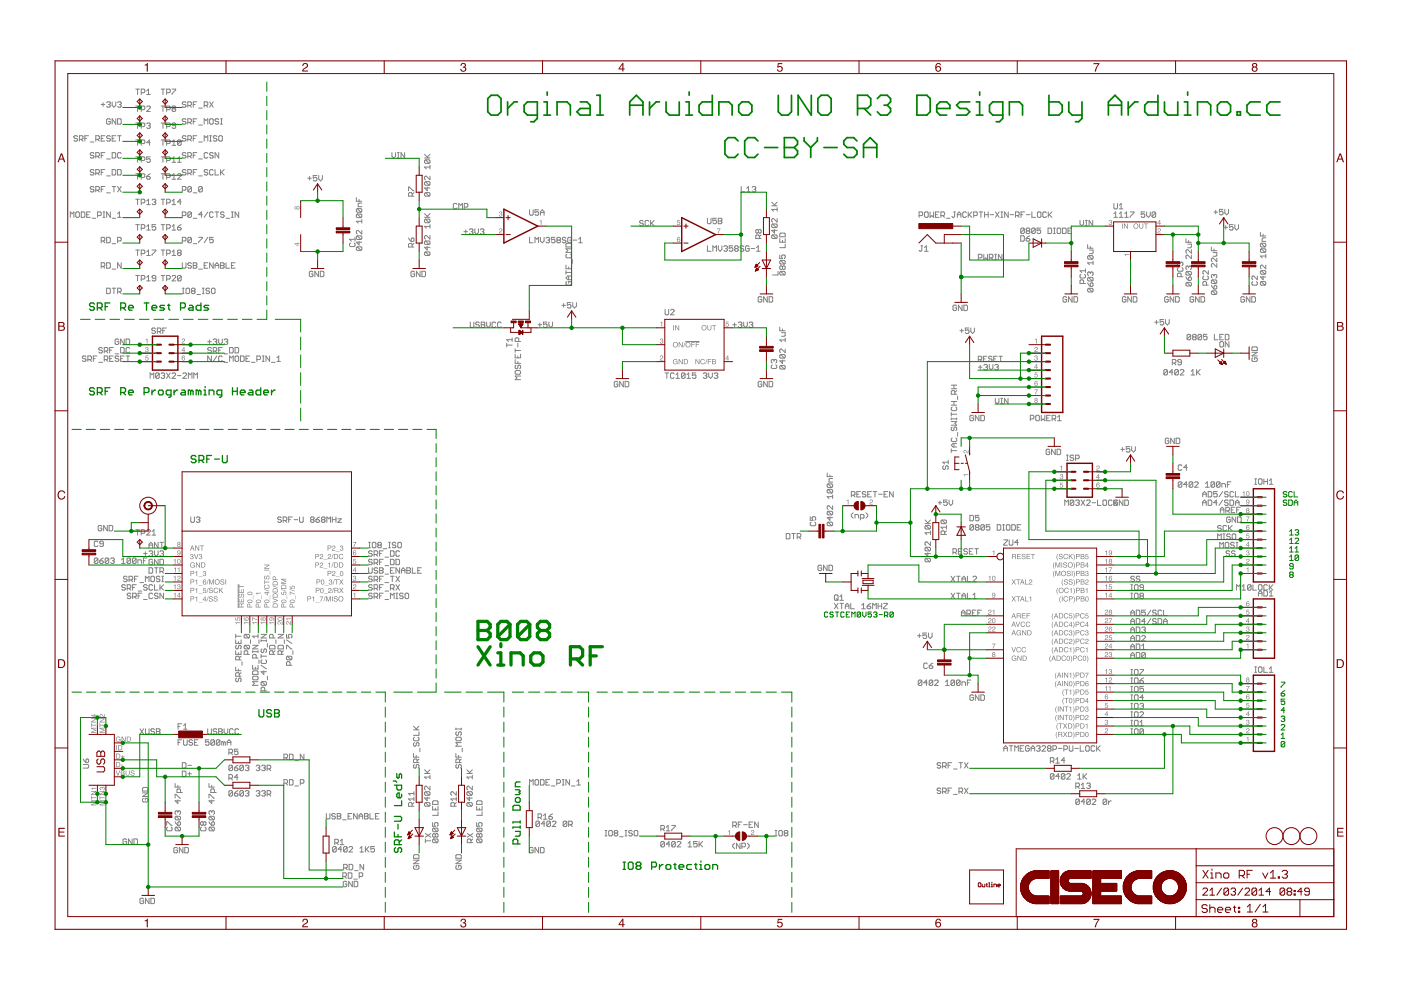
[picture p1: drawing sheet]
<svg xmlns="http://www.w3.org/2000/svg" width="420mm" height="297mm" viewBox="0 0 420 297" stroke-linecap="round" stroke-linejoin="round" font-family="sans-serif">
<g fill="none" stroke="#808080" stroke-width=".3">
<path d="M92.3 53.4h1.1M92.9 52.9v1.1M95 52.6h-1.1v.8l.6-.3 .5 .3v.6l-.2 .2h-.6l-.3-.2M95.6 52.6v1.1l.5 .5 .6-.5v-1.1M106.9 59.2v1.1h1.6M107.7 59.8v.5M127.3 47.3h1.6M127.3 46.3l1.1 1M127.6 54.4h1.1l.2 .3v.6l-.2 .2M127.6 47.9l1.1 1.1M127.6 47.9l-.3 .3v.5l.3 .3h1.1M127.6 54.4l-.3 .3v.6l.3 .2h1.1"/>
<path d="M127.6 57.7l-.3 .3v.5l.3 .3h1.1M127.6 47.9h1.1l.2 .3v.5l-.2 .3M127.6 57.7h1.1l.2 .3v.5l-.2 .3M127.6 57.7l1.1 1.1M127.6 54.4l1.1 1.1M128.1 56.1v1.1l-.8-.9h1.6M128.9 52.8v1.1l-1-1.1-.6 .3v.5l.3 .3M128.9 49.5v1.1M128.9 50.1h-1.6l.6 .5M128.9 46.3l-.8 .8M107.1 74h1.1l.3 .3v.5l-.3 .3M107.1 62.5l1.1 1.1"/>
<path d="M107.1 62.5l-.2 .3v.5l.2 .3h1.1M107.1 64.2l-.2 .2v.6l.2 .2h1.1M107.1 74l-.2 .3v.5l.2 .3h1.1M107.1 70.7l-.2 .3v.5l.2 .3h1.1M107.1 62.5h1.1l.3 .3v.5l-.3 .3M107.1 64.2h1.1l.3 .2v.6l-.3 .2M107.1 70.7h1.1l.3 .3v.5l-.3 .3M107.1 74l1.1 1.1M107.1 70.7l1.1 1.1M107.1 64.2l1.1 1M107.7 72.3v1.1l-.8-.8h1.6M108.5 69.1v1l-1.1-1-.5 .2v.6l.2 .2"/>
<path d="M108.5 65.8v1.1M108.5 66.3h-1.6l.5 .6M108.5 60.9h-.8l-.3 .3v.8h1.1M127.3 65.1h1.6M127.3 64.1l1.1 1M127.6 75.5l-.3 .3v.5l.3 .3h1.1M127.6 65.7l-.3 .3v.5l.3 .3h1.1M127.6 72.2l-.3 .3v.5l.3 .3h1.1M127.6 75.5h1.1l.2 .3v.5l-.2 .3M127.6 65.7h1.1l.2 .3v.5l-.2 .3M127.6 72.2h1.1l.2 .3v.5l-.2 .3M127.6 75.5l1.1 1.1"/>
<path d="M127.6 72.2l1.1 1.1M127.6 65.7l1.1 1.1M128.1 73.9v1.1l-.8-.9h1.6M128.9 70.6v1.1l-1-1.1-.6 .3v.5l.3 .3M128.9 67.3v1.1M128.9 67.9h-1.6l.6 .5M128.9 64.1l-.8 .8M158.8 71.1v1.7h1.1M160.4 72.8v-1.7l.6 .6 .5-.6v1.7M162.1 71.1v1.1l.5 .6 .6-.6v-1.1M163.7 71.4l.3-.3h.5l.3 .3-.3 .6M164.3 72h.2"/>
<path d="M164.5 72l.3 .2-.3 .6h-.5l-.3-.3M166.4 71.1h-1v.9l.5-.3 .5 .3v.5l-.2 .3h-.6l-.2-.3M167.3 72l-.3-.3 .3-.6h.5l.3 .3-.3 .6M167.3 72l-.3 .2 .3 .6h.5l.3-.3-.3-.5M167.3 72h.5M169.7 71.4l-.3-.3h-.5l-.3 .6 .3 .3h.5l.3 .5-.3 .3h-.5l-.3-.3M171.3 71.4l-.2-.3h-.6l-.2 .3v1.1l.2 .3h.6l.2-.3v-.5h-.5M171.9 72h1.1M173.5 72.8h1.1M173.5 71.7l.6-.6v1.7M212.2 73.7v1.6h1M213.8 75.3v-1.6l.5 .5 .6-.5v1.6"/>
<path d="M215.4 73.7v1.1l.6 .5 .5-.5v-1.1M217.1 74l.2-.3h.6l.2 .3-.2 .5M217.6 74.5h.3M217.9 74.5l.2 .3-.2 .5h-.6l-.2-.3M219.8 73.7h-1.1v.8l.5-.3 .6 .3v.5l-.3 .3h-.5l-.3-.3M220.6 74.5l-.3-.3 .3-.5h.5l.3 .3-.3 .5M220.6 74.5l-.3 .3 .3 .5h.5l.3-.3-.3-.5M220.6 74.5h.5M223.1 74l-.3-.3h-.6l-.2 .5 .2 .3h.6l.3 .5-.3 .3h-.6l-.2-.3M224.7 74l-.3-.3h-.5l-.3 .3v1l.3 .3h.5l.3-.3v-.5h-.6M225.2 74.5h1.1M226.9 74.2l.5-.5v1.6"/>
<path d="M226.9 75.3h1.1M231.4 61.7h1.7M231.4 60.6l1.1 1.1M231.7 70.4h1.1l.3 .3v.5l-.3 .3M231.7 70.4l-.3 .3v.5l.3 .3h1.1M231.7 67.1l-.3 .3v.6l.3 .2h1.1M231.7 67.1h1.1l.3 .3v.6l-.3 .2M231.7 70.4l1.1 1.1M231.7 67.1l1.1 1.1M232.3 68.8v1.1l-.9-.9h1.7M233.1 62.8h-1.7l.6 .5M233.1 65.5v1.1l-1.1-1.1-.6 .3v.5l.3 .3"/>
<path d="M233.1 62.2v1.1M233.1 60.6l-.8 .8M233.8 71.5v1.1h1.7v-1.1M233.8 76.4v1.1h.9l-.3-.8 .3-.3h.5l.3 .3v.5l-.3 .3M234.1 69.9h1.1l.3 .2v.9h-1.7v-.9zM234.1 78.1l-.3 .2v.6l.3 .2h1.1M234.1 78.1h1.1l.3 .2v.6l-.3 .2M234.1 78.1l1.1 1M234.7 80l-.3-.3-.6 .3v.5l.3 .3 .6-.3M234.7 80l.2-.3 .6 .3v.5l-.3 .3-.5-.3M234.7 72.1v.5M234.7 80v.5"/>
<path d="M235.5 73.2v1h-1.7M275.6 64.6h.9l.2-.3v-.5l-.2-.3h-.9v1.7M277.3 63.8l.2-.3h.6l.3 .3v1.1l-.3 .3h-.6l-.2-.3zM278.9 63.5v1.7l.5-.6 .6 .6v-1.7M280.5 64.3h.6M281.6 63.5h-1.1v1.7h1.1M282.2 64.6h.8l.3-.3v-.5l-.3-.3h-.8v1.7M282.7 64.6l.6 .6M283.8 65.4h1.1M286 63.5h.5M286.3 63.5v1.4l-.3 .3-.5-.3M287.1 64.3h1.1"/>
<path d="M287.1 65.2v-1.1l.5-.6 .6 .6v1.1M289.8 63.8l-.3-.3h-.5l-.3 .3v1.1l.3 .3h.5l.3-.3M290.4 63.5v1.7M290.6 64.3l.8 .9M291.4 63.5l-1 1.1M292 64.6h.8l.3-.3v-.5l-.3-.3h-.8v1.7M293.6 63.5h1.1M294.2 63.5v1.7M295.3 63.5v1.7M295.3 64.3h1.1M296.4 63.5v1.7M296.9 64.3h1.1"/>
<path d="M298.6 63.5l1 1.7M299.6 63.5l-1 1.7M300.2 65.2h.5M300.2 63.5h.5M300.5 63.5v1.7M302.4 63.5v1.7l-1.1-1.7v1.7M302.9 64.3h1.1M304.5 64.6h.9l.2-.3v-.5l-.2-.3h-.9v1.7M305.1 64.6l.5 .6M306.2 64.3h.5M307.2 68.6l-.3-.2h-.5l-.3 .2v1.1M307.2 68.6v1.1l-.3 .3h-.5l-.3-.3"/>
<path d="M307.2 68.6l-1.1 1.1M307.3 63.5h-1.1v1.7M307.8 64.3h1.1M308 69.2l-.3-.3 .3-.5h.6l.2 .2-.2 .6M308 69.2l-.3 .3 .3 .5h.6l.2-.3-.2-.5M308 69.2h.6M309.5 63.5v1.7h1.1M310.5 68.6l-.3-.2h-.6l-.2 .2v1.1M310.5 68.6v1.1l-.3 .3h-.6l-.2-.3M310.5 68.6l-1.1 1.1M311.4 63.5h.5l.3 .3v1.1l-.3 .3h-.5l-.3-.3v-1.1zM312.1 68.4h-1.1v.8l.6-.3 .5 .3v.5l-.3 .3h-.5l-.3-.3"/>
<path d="M313.8 63.8l-.2-.3h-.6l-.3 .3v1.1l.3 .3h.6l.2-.3M314.3 68.4h.8l.3 .2v1.1l-.3 .3h-.8zM314.4 63.5v1.7M314.6 64.3l.9 .9M315.5 63.5l-1.1 1.1M315.9 68.4h.6M315.9 70h.6M316.2 68.4v1.6M317.3 68.4h.5l.3 .2v1.1l-.3 .3h-.5l-.3-.3v-1.1zM318.7 68.4h.8l.2 .2v1.1l-.2 .3h-.8zM320.3 69.2h.5M321.4 68.4h-1.1v1.6h1.1"/>
<path d="M326.2 73.3v1.1h1.6M326.5 76.6l-.3 .3v.5l.3 .3h1M326.5 76.6h1l.3 .3v.5l-.3 .3M326.5 76.6l1 1.1M326.7 75h1.1v.8l-.3 .3h-.8M327 73.9v.5M327.8 78.2v1.1M327.8 78.8h-1.6l.5 .5M334.1 64.1l.5-.6v1.7M334.1 65.2h1M335.7 65.2h1.1M335.7 64.1l.5-.6v1.7"/>
<path d="M337.3 65.2h1.1M337.3 64.1l.6-.6v1.7M339 63.5h1v.3l-1 1.1v.3M343.3 63.5h-1.1v.8l.6-.2 .5 .2v.6l-.3 .3h-.5l-.3-.3M343.9 63.5v1.1l.5 .6 .6-.6v-1.1M346.6 63.8v1.1l-.3 .3h-.5l-.3-.3M346.6 63.8l-.3-.3h-.5l-.3 .3v1.1M346.6 63.8l-1.1 1.1M355.7 71.5v1.1h1.6M356.2 73.2h1.1v.8l-.3 .3h-.8M356.5 72.1v.5M357.3 74.8v1.1l-1.1-1.1h-.3l-.2 .3v.5l.2 .3"/>
<path d="M357.3 76.5v1l-1.1-1h-.3l-.2 .2v.6l.2 .2M363.3 74.1v1.1h1.6M363.8 75.7h1.1v.8l-.3 .3h-.8M364.1 63.6h1M364.1 74.6v.6M364.6 63v1.1M364.9 77.4v1l-1.1-1h-.2l-.3 .2v.6l.3 .2M364.9 79v1.1l-1.1-1.1h-.2l-.3 .3v.5l.3 .3M366.8 62.8h-1.1v.8l.5-.3 .6 .3v.5l-.3 .3h-.5l-.3-.3M367.3 62.8v1.1l.6 .5 .5-.5v-1.1M378 69.7v1h1.6M378.2 72.9l-.2 .3v.5l.2 .3h1.1"/>
<path d="M378.2 74.6l-.2 .2v.6l.2 .2h1.1M378.2 72.9h1.1l.3 .3v.5l-.3 .3M378.2 74.6h1.1l.3 .2v.6l-.3 .2M378.2 74.6l1.1 1M378.2 72.9l1.1 1.1M378.8 70.2v.5M379.6 79.5v1.1l-1.1-1.1h-.3l-.2 .3v.5l.2 .3M379.6 76.2v1.1M379.6 76.8h-1.6l.5 .5M379.6 71.3h-.8l-.3 .3v.8h1.1M93.9 81.6l-.3-.3h-.6l-.2 .3v1.1l.2 .2h.6l.3-.2v-.6h-.6M95.5 81.3v1.6l-1.1-1.6v1.6"/>
<path d="M96.1 81.3h.8l.2 .3v1.1l-.2 .2h-.8zM124.3 81.6l-.2-.3h-.6l-.2 .3v1.1l.2 .2h.6l.2-.2v-.6h-.5M126 81.3v1.6l-1.1-1.6v1.6M126.5 81.3h.8l.3 .3v1.1l-.3 .2h-.8zM168.5 91.5h1.1M169 91v1.1M171.2 90.7h-1.1v.8l.6-.3 .5 .3v.6l-.3 .2h-.5l-.3-.2M171.8 90.7v1.1l.5 .5 .6-.5v-1.1M228.5 89.2l-.3-.3h-.6l-.2 .3v1.1l.2 .3h.6l.3-.3v-.6h-.6M230.1 88.9v1.7l-1.1-1.7v1.7M230.7 88.9h.8l.2 .3v1.1l-.2 .3h-.8zM233.8 98.1v1h1.7"/>
<path d="M234.1 81.3l-.3 .3v.5l.3 .3h1.1M234.1 81.3h1.1l.3 .3v.5l-.3 .3M234.1 81.3l1.1 1.1M234.4 99.7h1.1v.8l-.3 .3h-.8M234.7 98.6v.5M286.9 91.7l-.3-.2h-.5l-.3 .2v1.1l.3 .3h.5l.3-.3v-.5h-.6M287.9 99.1h1M288.4 98.6v1.1M288.5 91.5v1.6l-1.1-1.6v1.6M289.1 91.5h.8l.3 .2v1.1l-.3 .3h-.8zM290.6 98.3h-1.1v.8l.5-.2 .6 .2v.6l-.3 .2h-.5l-.3-.2M291.1 98.3v1.1l.6 .5 .5-.5v-1.1"/>
<path d="M319.9 89.2l-.3-.3h-.5l-.3 .3v1.1l.3 .3h.5l.3-.3v-.6h-.5M321.5 88.9v1.7l-1.1-1.7v1.7M322.1 88.9h.8l.3 .3v1.1l-.3 .3h-.8zM326.2 84.8l.8 1.1M326.5 86.4l-.3 .3v.5l.3 .3h1M326.5 83.1l-.3 .3v.6l.3 .2h1M326.5 86.4h1l.3 .3v.5l-.3 .3M326.5 83.1h1l.3 .3v.6l-.3 .2M326.5 86.4l1 1.1M326.5 83.1l1 1.1M327 81.8l-.3-.3-.5 .3v.5l.3 .3M327 81.8l.3-.3 .5 .3v.5l-.3 .3"/>
<path d="M327 81.8v.2M327.3 84.8l.5 .2v.6l-.3 .3h-.5v-.9zM337.7 89.2l-.3-.3h-.5l-.3 .3v1.1l.3 .3h.5l.3-.3v-.6h-.6M339.3 88.9v1.7l-1.1-1.7v1.7M339.9 88.9h.8l.3 .3v1.1l-.3 .3h-.8zM346.3 96.6h1.1M346.8 96.1v1M349 95.8h-1.1v.8l.6-.3 .5 .3v.5l-.3 .3h-.5l-.3-.3M349.5 95.8v1.1l.6 .5 .5-.5v-1.1M350.4 89.2l-.3-.3h-.5l-.3 .3v1.1l.3 .3h.5l.3-.3v-.6h-.6M352 88.9v1.7l-1.1-1.7v1.7M352.6 88.9h.8l.3 .3v1.1l-.3 .3h-.8z"/>
<path d="M355.7 83l.8 1.1M355.9 81.4h1.1l.3 .2v.6l-.3 .2M355.9 81.4l-.2 .2v.6l.2 .2h1.1M355.9 84.6l-.2 .3v.5l.2 .3h1.1M355.9 84.6h1.1l.3 .3v.5l-.3 .3M355.9 84.6l1.1 1.1M355.9 81.4l1.1 1M356.5 83.3l.5-.3 .3 .3v.5l-.3 .3h-.5zM356.5 80l-.3-.3-.5 .3v.5l.2 .3M356.5 80l.2-.3 .6 .3v.5l-.3 .3M356.5 80v.3M358 89.2l-.3-.3h-.5l-.3 .3v1.1l.3 .3h.5l.3-.3v-.6h-.6"/>
<path d="M359.6 88.9v1.7l-1.1-1.7v1.7M360.2 88.9h.8l.3 .3v1.1l-.3 .3h-.8zM363.3 85.5l.8 1.1M363.6 87.2l-.3 .3v.5l.3 .3h1M363.6 83.9l-.3 .3v.5l.3 .3h1M363.6 87.2h1l.3 .3v.5l-.3 .3M363.6 83.9h1l.3 .3v.5l-.3 .3M363.6 87.2l1 1.1M363.6 83.9l1 1.1M364.1 82.5l-.3-.2-.5 .2v.6l.3 .3M364.1 82.5l.3-.2 .5 .2v.6l-.3 .3M364.1 85.8l.5-.3 .3 .3v.6l-.3 .2h-.5z"/>
<path d="M364.1 82.5v.3M373.2 89.2l-.2-.3h-.6l-.2 .3v1.1l.2 .3h.6l.2-.3v-.6h-.5M374.9 88.9v1.7l-1.1-1.7v1.7M375.4 88.9h.8l.3 .3v1.1l-.3 .3h-.8zM378.2 84.4l-.2 .3v.5l.2 .3h1.1M378.2 81.1l-.2 .3v.5l.2 .3h1.1M378.2 84.4h1.1l.3 .3v.5l-.3 .3M378.2 81.1h1.1l.3 .3v.5l-.3 .3M378.2 84.4l1.1 1.1M378.2 81.1l1.1 1.1M378.8 82.7v1.1l-.8-.8h1.6M45 113.4v-1.6l.6 .5 .5-.5v1.6"/>
<path d="M47.8 112.1l-.3-.3h-.6l-.2 .3v1M47.8 112.1v1l-.3 .3h-.6l-.2-.3M47.8 112.1l-1.1 1M48.3 112.1l.3-.3h.5l.3 .3-.3 .5M48.9 112.6h.2M49.1 112.6l.3 .3-.3 .5h-.5l-.3-.3M49.9 111.8l1.1 1.6M51 111.8l-1.1 1.6M51.6 112.1l.3-.3h.5l.3 .3v.2l-1.1 1.1h1.1M53.2 112.6h1.1M54.8 112.1l.3-.3h.6l.2 .3v.2l-1.1 1.1h1.1M56.5 113.4v-1.6l.5 .5 .6-.5v1.6"/>
<path d="M58.1 113.4v-1.6l.6 .5 .5-.5v1.6M154.5 106.2v1.1h1.6v-1.1M154.5 105.1h1.6M154.5 104.5v1.1M154.5 107.8v1.1h1.6M154.8 109.5l-.3 .2v.6l.3 .2 .5-.2v-.6l.3-.2 .5 .2v.6l-.2 .2M154.8 111.1h1.1l.2 .3v.5l-.2 .3h-1.1l-.3-.3v-.5zM155.3 102.9v1.1M155.3 106.7v.6M155.3 108.4v.5M155.6 102.3v-.8l-.3-.2h-.5l-.3 .2v.8h1.6M156.1 112.7h-1.6l.5 .6-.5 .5h1.6"/>
<path d="M185.3 114.6l-.3-.3h-.5l-.3 .3v1.1l.3 .3h.5l.3-.3v-.6h-.6M186.9 114.3v1.7l-1.1-1.7v1.7M187.5 114.3h.8l.3 .3v1.1l-.3 .3h-.8zM199.5 111.8h1M200 111.8v1.6M202.2 112.1l-.3-.3h-.5l-.3 .3v1l.3 .3h.5l.3-.3M202.7 113.4h1.1M202.7 112.3l.6-.5v1.6M205.4 112.1l-.2-.3h-.6l-.2 .3v1M205.4 112.1v1l-.2 .3h-.6l-.2-.3M205.4 112.1l-1 1M206 113.4h1.1"/>
<path d="M206 112.3l.5-.5v1.6M208.7 111.8h-1.1v.8l.6-.3 .5 .3v.5l-.3 .3h-.5l-.3-.3M210.9 112.1l.3-.3h.5l.3 .3-.3 .5M211.5 112.6h.2M211.7 112.6l.3 .3-.3 .5h-.5l-.3-.3M212.5 111.8v1.1l.6 .5 .5-.5v-1.1M214.2 112.1l.2-.3h.6l.3 .3-.3 .5M214.7 112.6h.3M215 112.6l.3 .3-.3 .5h-.6l-.2-.3M228.5 114.6l-.3-.3h-.6l-.2 .3v1.1l.2 .3h.6l.3-.3v-.6h-.6M230.1 114.3v1.7l-1.1-1.7v1.7M230.7 114.3h.8l.2 .3v1.1l-.2 .3h-.8z"/>
<path d="M234.1 106.3l-.3 .2v.6l.3 .2h1.1M234.1 109.5l-.3 .3v.5l.3 .3h1.1M234.1 106.3h1.1l.3 .2v.6l-.3 .2M234.1 109.5h1.1l.3 .3v.5l-.3 .3M234.1 109.5l1.1 1.1M234.1 106.3l1.1 1M234.7 107.9v1.1l-.9-.8h1.7M235.5 104.6v1.1l-1.1-1.1h-.3l-.3 .3v.5l.3 .3M235.5 101.3v1.1M235.5 101.9h-1.7l.6 .5M285.3 116.5h1.6M285.3 115.4h1.6"/>
<path d="M286.1 115.4v1.1M286.4 118.2v-.9l-.3-.2h-.5l-.3 .2v.9h1.6M286.9 117.1l-.5 .5M287.2 118.7v1.1M350.1 111l-.3-.2h-.5l-.3 .2v1.1M350.1 111v1.1l-.3 .3h-.5l-.3-.3M350.1 111l-1.1 1.1M351.7 111.6h-1l.8-.8v1.6M353.4 111l-.3-.2h-.5l-.3 .2v1.1M353.4 111v1.1l-.3 .3h-.5l-.3-.3M353.4 111l-1.1 1.1M353.9 111l.3-.2h.6l.2 .2v.3l-1.1 1.1h1.1"/>
<path d="M357.1 100.5v1.1l-.3 .3h-.5l-.3-.3M357.1 100.5l-.3-.3h-.5l-.3 .3v1.1M357.1 100.5l-1.1 1.1M357.2 112.4h1.1M357.2 111.3l.6-.5v1.6M357.9 101l-.3 .3 .3 .6h.6l.2-.3-.2-.6M357.9 101l-.3-.2 .3-.6h.6l.2 .3-.2 .5M357.9 101h.6M358.9 110.8v1.6M359.1 111.6l.8 .8M359.9 110.8l-1 1M360.4 100.5v1.1l-.3 .3h-.6l-.2-.3"/>
<path d="M360.4 100.5l-.3-.3h-.6l-.2 .3v1.1M360.4 100.5l-1.1 1.1M362 100.2h-1.1v.8l.8-.2 .3 .2v.6l-.3 .3h-.5l-.3-.3M364.2 100.2v1.7h1.1M365.8 101h.6M366.9 100.2h-1.1v1.7h1.1M367.5 100.2h.8l.3 .3v1.1l-.3 .3h-.8zM375.5 105.6h1.6l-1.6 1.1h1.6M375.7 107.3l-.2 .2v.6l.2 .2h1.1l.3-.2v-.6l-.3-.2h-.5v.5M375.7 104h1.1l.3 .2v.9h-1.6v-.9zM285.3 135.1h1.6M285.3 123.6v1.1"/>
<path d="M285.3 125.3v.5M285.3 134.5v1.1M285.3 126.4h1.6l-.5 .5 .5 .5h-1.6M285.3 125.5h1.6M285.3 124.2h1.6M285.3 121.4h1.6M285.3 120.4h1.6M285.6 122l-.3 .3v.5l.3 .3h1l.3-.3v-.5l-.3-.3M285.6 128l-.3 .3v.5l.3 .3 .5-.3v-.5l.3-.3 .5 .3v.5l-.3 .3M285.6 131.3l-.3 .2v.6l.3 .3h1l.3-.3v-.6l-.3-.2M286.1 120.4v1M286.1 132.9v1.1"/>
<path d="M286.9 132.9h-1.1l-.5 .6 .5 .5h1.1M286.9 125.3v.5M287.2 129.6v1.1M292 124.8l-.3-.3h-.6l-.2 .3v1l.2 .3h.6l.3-.3v-.5h-.6M293.6 124.5v1.6l-1.1-1.6v1.6M294.2 124.5h.8l.2 .3v1l-.2 .3h-.8zM314.8 134.9l-.3-.3h-.5l-.3 .3v1.1l.3 .3h.5l.3-.3v-.6h-.5M316.5 134.6v1.7l-1.1-1.7v1.7M317 134.6h.8l.3 .3v1.1l-.3 .3h-.8zM336.1 134.7h1.1M336.7 134.2v1M338.8 133.9h-1v.8l.5-.3 .5 .3v.5l-.2 .3h-.6l-.2-.3"/>
<path d="M339.4 133.9v1.1l.5 .5 .6-.5v-1.1M350.5 131.6l-.2-.3h-.6l-.2 .3v1.1l.2 .3h.6l.2-.3v-.6h-.5M352.2 131.3v1.7l-1.1-1.7v1.7M352.7 131.3h.8l.3 .3v1.1l-.3 .3h-.8zM84.4 155.2l-.3-.2h-.5l-.3 .2 .3 .6h.5l.3 .2-.3 .6h-.5l-.3-.3M84.9 156h.8l.3-.2v-.6l-.3-.2h-.8v1.6M85.5 156l.5 .6M86.6 155.8h.5M87.7 155h-1.1v1.6M88.2 155.8h1.1M89.8 155v1.3l.3 .3h.6l.2-.3v-1.3M93.4 155.8l-.3-.3 .3-.5h.5l.3 .2-.3 .6"/>
<path d="M93.4 155.8h.5M93.4 155.8l-.3 .2 .3 .6h.5l.3-.3-.3-.5M94.7 155.8h.9l.2 .5-.2 .3h-.6l-.3-.3zM95.8 155l-1.1 .8M96.7 155.8l-.3-.3 .3-.5h.5l.3 .2-.3 .6M96.7 155.8h.5M96.7 155.8l-.3 .2 .3 .6h.5l.3-.3-.3-.5M98 156.6v-1.6l.6 .5 .5-.5v1.6M99.7 155.8h1.1M99.7 155v1.6M100.8 155v1.6M101.3 155.5h1.1l-1.1 1.1h1.1"/>
<path d="M248.1 141.8v1.1h1.6M248.3 145.1h1.1l.3 .2v.6l-.3 .2M248.3 146.7h1.1l.3 .3v.5l-.3 .3M248.3 153.2h1.1l.3 .3v.6l-.3 .2M248.3 156.5h1.1l.3 .3v.5l-.3 .3M248.3 156.5l-.2 .3v.5l.2 .3h1.1M248.3 145.1l-.2 .2v.6l.2 .2h1.1M248.3 146.7l-.2 .3v.5l.2 .3h1.1M248.3 153.2l-.2 .3v.6l.2 .2h1.1M248.3 156.5l1.1 1.1M248.3 153.2l1.1 1.1M248.3 146.7l1.1 1.1"/>
<path d="M248.3 145.1l1.1 1M248.9 154.9v1.1l-.8-.8h1.6M248.9 142.3v.6M249.7 143.4h-.8l-.3 .3v.8h1.1M249.7 148.3v1.1M249.7 151.6v1.1l-1.1-1.1-.5 .3v.5l.2 .3M249.7 148.9h-1.6l.5 .5M255.9 153.7l-.6 .5v.6l.6 .5M256.4 155.3v-1.1h.8l.3 .3v.8M258 155.3h.9l.2-.3v-.5l-.2-.3h-.9v1.7M259.7 153.7l.5 .5v.6l-.5 .5M277.4 157h1.6"/>
<path d="M277.4 155.9l1.1 1.1M277.7 157.5l-.3 .3v.5l.3 .3h1.1M277.7 157.5h1.1l.2 .3v.5l-.2 .3M277.7 157.5l1.1 1.1M279 155.9l-.8 .8M279 159.1v1.1M279 159.7h-1.6l.6 .5M281.3 150.7h1.1M281.9 150.1v1.1M284.1 149.9h-1.1v.8l.8-.3 .3 .3v.5l-.3 .3h-.5l-.3-.3M284.6 149.9v1.1l.6 .5 .5-.5v-1.1M292 157.5l-.3-.2h-.6l-.2 .2v1.1"/>
<path d="M292 157.5v1.1l-.3 .3h-.6l-.2-.3M292 157.5l-1.1 1.1M292.8 158.1l-.3-.3 .3-.5h.5l.3 .2-.3 .6M292.8 158.1l-.3 .2 .3 .6h.5l.3-.3-.3-.5M292.8 158.1h.5M295.2 157.5l-.2-.2h-.6l-.2 .2v1.1M295.2 157.5v1.1l-.2 .3h-.6l-.2-.3M295.2 157.5l-1 1.1M296.9 157.3h-1.1v.8l.5-.3 .6 .3v.5l-.3 .3h-.5l-.3-.3M299.1 157.3h.8l.2 .2v1.1l-.2 .3h-.8zM300.7 157.3h.5M300.7 158.9h.5"/>
<path d="M301 157.3v1.6M302 157.3h.6l.3 .2v1.1l-.3 .3h-.6l-.2-.3v-1.1zM303.4 157.3h.8l.3 .2v1.1l-.3 .3h-.8zM305.1 158.1h.5M306.2 157.3h-1.1v1.6h1.1M319.3 151.5v-1.6l.6 .5 .5-.5v1.6M322 150.1l-.2-.2h-.6l-.2 .2v1.1M322 150.1v1.1l-.2 .3h-.6l-.2-.3M322 150.1l-1 1.1M322.6 150.1l.3-.2h.5l.3 .2-.3 .6M323.1 150.7h.3M323.4 150.7l.3 .3-.3 .5h-.5l-.3-.3"/>
<path d="M324.2 149.9l1.1 1.6M325.3 149.9l-1.1 1.6M325.9 150.1l.2-.2h.6l.2 .2v.3l-1 1.1h1M327.5 150.7h1.1M329.1 149.9v1.6h1.1M330.8 150.1l.2-.2h.6l.3 .2v1.1l-.3 .3h-.6l-.2-.3zM333.5 150.1l-.3-.2h-.5l-.3 .2v1.1l.3 .3h.5l.3-.3M334.1 150.1l.2-.2h.6l.2 .2M334.1 149.9v1.6M334.3 150.7l.8 .8M334.6 150.7h.5v.5l-.2 .3h-.6l-.2-.3M335.1 149.9l-1 1.1"/>
<path d="M336.8 149.9v1.6l-1.1-1.6v1.6M337.3 149.9h.8l.3 .2v1.1l-.3 .3h-.8zM354.4 144.7l-.2-.3h-.6l-.2 .3v1.1M354.4 144.7v1.1l-.2 .2h-.6l-.2-.2M354.4 144.7l-1 1.1M356.1 145.2h-1.1l.8-.8v1.6M357.7 144.7l-.3-.3h-.5l-.3 .3v1.1M357.7 144.7v1.1l-.3 .2h-.5l-.3-.2M357.7 144.7l-1.1 1.1M358.3 144.7l.2-.3h.6l.2 .3v.2l-1 1.1h1M361.5 146h1.1M361.5 144.9l.6-.5v1.6"/>
<path d="M364.3 144.7l-.3-.3h-.5l-.3 .3v1.1M364.3 144.7v1.1l-.3 .2h-.5l-.3-.2M364.3 144.7l-1.1 1.1M365.9 144.7l-.3-.3h-.5l-.3 .3v1.1M365.9 144.7v1.1l-.3 .2h-.5l-.3-.2M365.9 144.7l-1.1 1.1M366.4 146v-1.1h.9l.2 .3v.8M368.1 145.2h.5M369.2 144.4h-1.1v1.6M29.4 167.5l-.3-.2h-.6l-.2 .2v1.1M29.4 167.5v1.1l-.3 .3h-.6l-.2-.3M29.4 167.5l-1.1 1.1"/>
<path d="M29.9 168.1h.8l.3 .5-.3 .3h-.5l-.3-.3zM31 167.3l-1.1 .8M32.6 167.5l-.2-.2h-.6l-.3 .2v1.1M32.6 167.5v1.1l-.2 .3h-.6l-.3-.3M32.6 167.5l-1.1 1.1M33.2 167.5l.2-.2h.6l.3 .2-.3 .6M33.7 168.1h.3M34 168.1l.3 .3-.3 .5h-.6l-.2-.3M36.4 168.9h1.1M36.4 167.8l.6-.5v1.6M39.2 167.5l-.3-.2h-.5l-.3 .2v1.1M39.2 167.5v1.1l-.3 .3h-.5l-.3-.3"/>
<path d="M39.2 167.5l-1.1 1.1M40.8 167.5l-.3-.2h-.5l-.3 .2v1.1M40.8 167.5v1.1l-.3 .3h-.5l-.3-.3M40.8 167.5l-1.1 1.1M41.4 168.9v-1.1h.8l.2 .3v.8M43 168.1h.5M44.1 167.3h-1.1v1.6M246.4 169.7l-.3-.3h-.5l-.3 .3v1.1l.3 .2h.5l.3-.2v-.6h-.5M248.1 169.4v1.6l-1.1-1.6v1.6M248.6 169.4h.8l.3 .3v1.1l-.3 .2h-.8zM277.7 164l-.3 .3v.6l.3 .2h1.1M277.7 167.3l-.3 .3v.5l.3 .3h1.1"/>
<path d="M277.7 167.3h1.1l.2 .3v.5l-.2 .3M277.7 164h1.1l.2 .3v.6l-.2 .2M277.7 167.3l1.1 1.1M277.7 164l1.1 1.1M278.2 165.7v1.1l-.8-.9h1.6M279 162.4v1.1l-1-1.1-.6 .3v.5l.3 .3M370.8 176.9v-1.6l.6 .5 .5-.5v1.6M372.5 175.8l.5-.5v1.6M372.5 176.9h1.1M375.2 175.5v1.1l-.3 .3h-.5l-.3-.3M375.2 175.5l-.3-.2h-.5l-.3 .2v1.1M375.2 175.5l-1.1 1.1"/>
<path d="M375.8 175.3v1.6h1M377.7 175.3h.5l.3 .2v1.1l-.3 .3h-.5l-.3-.3v-1.1zM380.1 175.5l-.3-.2h-.5l-.3 .2v1.1l.3 .3h.5l.3-.3M380.7 175.3v1.6M380.9 176.1l.8 .8M381.7 175.3l-1 1.1M250.2 180.8l1.1 1.7M251.3 180.8l-1.1 1.7M251.9 180.8h1.1M252.4 180.8v1.7M253.5 182.5v-1.1l.6-.6 .5 .6v1.1M253.5 181.7h1.1"/>
<path d="M255.1 180.8v1.7h1.1M258.4 182.5h1.1M258.4 181.4l.6-.6v1.7M260.1 181.7h.8l.3 .5-.3 .3h-.6l-.2-.3zM261.2 180.8l-1.1 .9M261.7 182.5v-1.7l.5 .6 .6-.6v1.7M263.3 181.7h1.1M263.3 180.8v1.7M264.4 180.8v1.7M265 180.8h1.1v.3l-1.1 1.1v.3h1.1M275.2 190.6h1M275.7 190v1.1"/>
<path d="M277.9 189.7h-1.1v.9l.5-.3 .6 .3v.5l-.3 .3h-.5l-.3-.3M278.4 189.7v1.1l.6 .6 .5-.6v-1.1M276.5 204.1l-.3-.3h-.5l-.3 .3v1.1M276.5 204.1v1.1l-.3 .3h-.5l-.3-.3M276.5 204.1l-1.1 1.1M278.1 204.7h-1.1l.8-.9v1.7M279.7 204.1l-.2-.3h-.6l-.2 .3v1.1M279.7 204.1v1.1l-.2 .3h-.6l-.2-.3M279.7 204.1l-1 1.1M280.3 204.1l.3-.3h.5l.3 .3v.3l-1.1 1.1h1.1M283.6 204.4l.5-.6v1.7M283.6 205.5h1"/>
<path d="M286.3 204.1v1.1l-.3 .3h-.5l-.3-.3M286.3 204.1l-.3-.3h-.5l-.3 .3v1.1M286.3 204.1l-1.1 1.1M287.9 204.1l-.2-.3h-.6l-.2 .3v1.1M287.9 204.1v1.1l-.2 .3h-.6l-.2-.3M287.9 204.1l-1 1.1M288.5 205.5v-1.1h.8l.3 .3v.8M290.1 204.7h.6M291.2 203.8h-1.1v1.7M292 208.6l-.3-.3h-.6l-.2 .3v1l.2 .3h.6l.3-.3v-.5h-.6M293.6 208.3v1.6l-1.1-1.6v1.6M294.2 208.3h.8l.2 .3v1l-.2 .3h-.8z"/>
<path d="M25 229.2h1.3l.3 .2v.6l-.3 .2h-1.3M25 227.5l.8 1.1M25.8 227.8l.3-.3 .5 .3v.5l-.3 .3h-.5zM52.5 234.8v1.1h1.6M52.5 239.2v-1.1h.3l1.1 1.1h.2M53.3 239.8v1l-.8-.8h1.6M53.3 235.4v.5M53.4 222.5h.6M54.1 237.6v-.9l-.2-.2h-.6l-.2 .2v.9h1.6M54.5 221.7h-1.1v1.7M55.1 221.7v1.4l.2 .3h.6l.2-.3v-1.4M57.8 222l-.3-.3h-.5l-.3 .6 .3 .2h.5l.3 .6-.3 .3h-.5l-.3-.3"/>
<path d="M58.3 222.5h.6M59.4 221.7h-1.1v1.7h1.1M62.7 221.7h-1.1v.8l.5-.2 .6 .2v.6l-.3 .3h-.5l-.3-.3M62.7 234.8v1.1h1.6M62.7 239.2v-1.1h.2l1.1 1.1h.3M63.5 239.8v1l-.8-.8h1.6M63.5 235.4v.5M64.3 237.6v-.9l-.3-.2h-.5l-.3 .2v.9h1.7M64.3 222l-.2-.3h-.6l-.3 .3v1.1M64.3 222v1.1l-.2 .3h-.6l-.3-.3M64.3 222l-1.1 1.1M66 222l-.3-.3h-.5l-.3 .3v1.1"/>
<path d="M66 222v1.1l-.3 .3h-.5l-.3-.3M66 222l-1.1 1.1M67.1 222.5l-.6-.2v1.1M67.1 222.5v.9M67.1 222.5l.2-.2 .3 .2v.9M68.1 222.5h1.1M68.1 223.4v-1.1l.6-.6 .5 .6v1.1M69.7 229.6l-.2-.2h-.6l-.3 .2v1.1M69.7 237.3l-.2-.3h-.6l-.3 .3v1M69.7 229.6v1.1l-.2 .3h-.6l-.3-.3M69.7 237.3v1l-.2 .3h-.6l-.3-.3M69.7 237.3l-1.1 1"/>
<path d="M69.7 229.6l-1.1 1.1M70.3 237.8h.8l.3 .5-.3 .3h-.6l-.2-.3zM70.3 230.2h.8l.3 .5-.3 .3h-.6l-.2-.3zM71.4 237l-1.1 .8M71.4 229.4l-1.1 .8M73 237.3l-.3-.3h-.5l-.3 .3v1M73 237.3v1l-.3 .3h-.5l-.3-.3M73 229.6l-.3-.2h-.5l-.3 .2v1.1M73 229.6v1.1l-.3 .3h-.5l-.3-.3M73 237.3l-1.1 1M73 229.6l-1.1 1.1M73.6 237.3l.2-.3h.6l.3 .3-.3 .5"/>
<path d="M73.6 229.6l.2-.2h.6l.3 .2-.3 .6M74.1 237.8h.3M74.1 230.2h.3M74.4 237.8l.3 .3-.3 .5h-.6l-.2-.3M74.4 230.2l.3 .2-.3 .6h-.6l-.2-.3M76.8 237.3l.3-.3h.5l.3 .3-.3 .5M76.8 229.6l.3-.2h.5l.3 .2-.3 .6M77.4 237.8h.2M77.4 230.2h.2M77.6 237.8l.3 .3-.3 .5h-.5l-.3-.3M77.6 230.2l.3 .2-.3 .6h-.5l-.3-.3M78.5 237.3l.2-.3h.6l.3 .3-.3 .5"/>
<path d="M78.5 229.6l.2-.2h.6l.3 .2-.3 .6M79 237.8h.3M79 230.2h.3M79.3 237.8l.3 .3-.3 .5h-.6l-.2-.3M79.3 230.2l.3 .2-.3 .6h-.6l-.2-.3M80.1 238.1h.8l.3-.3v-.5l-.3-.3h-.8v1.6M80.1 230.4h.8l.3-.2v-.6l-.3-.2h-.8v1.6M80.6 238.1l.6 .5M80.6 230.4l.6 .6M127.3 231.8h1.6M127.3 230.7l1.1 1.1M127.6 237.3l-.3 .3v.5l.3 .3h1.1"/>
<path d="M127.6 237.3h1.1l.2 .3v.5l-.2 .3M127.6 237.3l1.1 1.1M128.1 238.9v1.1l-.8-.8h1.6M128.9 232.9h-1.6l.6 .6M128.9 235.6v1.1l-1-1.1-.6 .3v.6l.3 .2M128.9 232.4v1.1M128.9 230.7l-.8 .9M140 231.8h1.6M140 230.7l1.1 1.1M140.3 237.3l-.3 .3v.5l.3 .3h1.1M140.3 237.3h1.1l.2 .3v.5l-.2 .3M140.3 237.3l1.1 1.1"/>
<path d="M140.8 238.9v1.1l-.8-.8h1.6M141.6 235.6v1.1l-1.1-1.1-.5 .3v.6l.3 .2M141.6 232.9h-1.6l.5 .6M141.6 232.4v1.1M141.6 230.7l-.8 .9M301 225.1v-1l.6-.6 .5 .6v1M301 224.3h1.1M302.7 223.5h1.1M303.2 223.5v1.6M304.3 225.1v-1.6l.5 .6 .6-.6v1.6M305.9 224.3h.6M307 223.5h-1.1v1.6h1.1"/>
<path d="M308.7 223.8l-.3-.3h-.6l-.2 .3v1.1l.2 .2h.6l.3-.2v-.6h-.6M309.2 224.3h1.1M309.2 225.1v-1l.6-.6 .5 .6v1M310.9 223.8l.2-.3h.6l.2 .3-.2 .5M311.4 224.3h.3M311.7 224.3l.2 .3-.2 .5h-.6l-.2-.2M312.5 223.8l.3-.3h.5l.3 .3v.3l-1.1 1h1.1M314.4 224.3h.5M314.4 224.3l-.3-.2 .3-.6h.5l.3 .3-.3 .5M314.4 224.3l-.3 .3 .3 .5h.5l.3-.2-.3-.6M315.8 224.6h.8l.2-.3v-.5l-.2-.3h-.8v1.6M316.1 232.2l-.3-.3h-.5l-.3 .3v1.1"/>
<path d="M316.1 232.2v1.1l-.3 .2h-.5l-.3-.2M316.1 232.2l-1.1 1.1M317.4 224.3h1.1M317.7 232.7h-1.1l.9-.8v1.6M319 224.6h.8l.3-.3v-.5l-.3-.3h-.8v1.6M319.4 232.2l-1.1 1.1M319.4 232.2l-.3-.3h-.6l-.2 .3v1.1M319.4 232.2v1.1l-.3 .2h-.6l-.2-.2M319.9 232.2l.3-.3h.5l.3 .3v.3l-1.1 1h1.1M320.7 223.5v1.4l.3 .2h.5l.3-.2v-1.4M322.3 224.3h1.1M323.2 233.5h1.1"/>
<path d="M323.2 232.5l.5-.6v1.6M323.7 239.8v1.1l-.3 .3h-.5l-.3-.3M323.7 239.8l-.3-.3h-.5l-.3 .3v1.1M323.7 239.8l-1.1 1.1M324 223.5v1.6h1M324.8 231.9v1.6M325.1 232.7l.8 .8M325.9 223.5h.5l.3 .3v1.1l-.3 .2h-.5l-.3-.2v-1.1zM325.9 231.9l-1.1 1.1M327 239.8v1.1l-.3 .3h-.5l-.3-.3M327 239.8l-.3-.3h-.5l-.3 .3v1.1M327 239.8l-1.1 1.1"/>
<path d="M327.5 239.8l.3-.3h.5l.3 .3v.3l-1.1 1.1h1.1M328.3 223.8l-.3-.3h-.5l-.3 .3v1.1l.3 .2h.5l.3-.2M328.9 223.5v1.6M329.1 224.3l.8 .8M329.9 223.5l-1 1.1M331.9 239.8v1.1l-.3 .3h-.5l-.3-.3M331.9 239.8l-.3-.3h-.5l-.3 .3v1.1M331.9 239.8l-1.1 1.1M52.5 246.3l.8 1.1M52.8 247.9l-.3 .3v.6l.3 .2h1.1M52.8 244.7l-.3 .2v.6l.3 .2h1.1M52.8 247.9h1.1l.2 .3v.6l-.2 .2"/>
<path d="M52.8 244.7h1.1l.2 .2v.6l-.2 .2M52.8 247.9l1.1 1.1M52.8 244.7l1.1 1M53.2 254.3l-.2-.3h-.6l-.3 .3v1.1l.3 .2h.6l.2-.2v-.6h-.5M53.3 243.3l-.2-.3-.6 .3v.5l.3 .3M53.3 243.3l.3-.3 .5 .3v.5l-.2 .3M53.3 243.3v.3M53.6 246.3l.5 .3v.5l-.2 .3h-.6v-.8zM54.9 254v1.6l-1.1-1.6v1.6M55.4 254h.8l.3 .3v1.1l-.3 .2h-.8zM62.7 246.3l.8 1.1M62.9 244.7l-.2 .2v.6l.2 .2h1.1"/>
<path d="M62.9 247.9l-.2 .3v.6l.2 .2h1.1M62.9 244.7h1.1l.3 .2v.6l-.3 .2M62.9 247.9h1.1l.3 .3v.6l-.3 .2M62.9 247.9l1.1 1.1M62.9 244.7l1.1 1M63.5 243.3l-.3-.3-.5 .3v.5l.2 .3M63.5 243.3l.3-.3 .5 .3v.5l-.3 .3M63.5 243.3v.3M63.8 246.3l.5 .3v.5l-.3 .3h-.5v-.8zM100.8 254l-.2-.3h-.6l-.2 .3v1.1M100.8 254v1.1l-.2 .3h-.6l-.2-.3M100.8 254l-1 1.1"/>
<path d="M102.5 254.6h-1.1l.8-.9v1.7M104.1 254l-.3-.3h-.5l-.3 .3v1.1M104.1 254v1.1l-.3 .3h-.5l-.3-.3M104.1 254l-1.1 1.1M104.7 254l.2-.3h.6l.2 .3v.3l-1 1.1h1M107.9 254.3l.6-.6v1.7M107.9 255.4h1.1M109.6 253.7v1.7M109.9 254.6l.8 .8M110.7 253.7l-1.1 1.1M112.3 253.7h-1.1v.9l.6-.3 .5 .3v.5l-.3 .3h-.5l-.3-.3M127.6 240.6l-.3 .2v.6l.3 .3h1.1"/>
<path d="M127.6 240.6h1.1l.2 .2v.6l-.2 .3M127.6 240.6l1.1 1.1M129.7 246.6v1.1h.8l-.2-.6 .2-.5h.6l.3 .2v.6l-.3 .3M129.7 241.7v1.1h1.7v-1.1M129.7 240.3l.3-.3h1.1l.3 .3v.8h-1.7zM130 251.5l-.3 .3v.5l.3 .3h1.1M130 251.5h1.1l.3 .3v.5l-.3 .3M130 248.2l-.3 .3v.5l.3 .3h1.1M130 248.2h1.1l.3 .3v.5l-.3 .3M130 251.5l1.1 1.1M130 248.2l1.1 1.1M130.5 250.1l-.2-.2-.6 .2v.6l.3 .2 .5-.2"/>
<path d="M130.5 250.1l.3-.2 .6 .2v.6l-.3 .2-.6-.2M130.5 242.2v.6M130.5 250.1v.6M131.4 243.3v1.1h-1.7M140.3 240.6h1.1l.2 .2v.6l-.2 .3M140.3 240.6l-.3 .2v.6l.3 .3h1.1M140.3 240.6l1.1 1.1M142.9 246.6v1.1h.8l-.2-.6 .2-.5h.6l.3 .2v.6l-.3 .3M142.9 240.3l.3-.3h1.1l.3 .3v.8h-1.7zM142.9 241.7v1.1h1.7v-1.1M143.2 251.5l-.3 .3v.5l.3 .3h1.1M143.2 248.2l-.3 .3v.5l.3 .3h1.1"/>
<path d="M143.2 251.5h1.1l.3 .3v.5l-.3 .3M143.2 248.2h1.1l.3 .3v.5l-.3 .3M143.2 251.5l1.1 1.1M143.2 248.2l1.1 1.1M143.7 250.1l-.2-.2-.6 .2v.6l.3 .2 .5-.2M143.7 250.1l.3-.2 .6 .2v.6l-.3 .2-.6-.2M143.7 242.2v.6M143.7 250.1v.6M144.6 243.3v1.1h-1.7M161.8 246.4l-1.1 1.1M161.8 246.4l-.3-.3h-.5l-.3 .3v1.1M161.8 246.4v1.1l-.3 .3h-.5l-.3-.3"/>
<path d="M163.4 246.9h-1.1l.9-.8v1.7M165.1 246.4l-.3-.3h-.5l-.3 .3v1.1M165.1 246.4v1.1l-.3 .3h-.5l-.3-.3M165.1 246.4l-1.1 1.1M165.6 246.4l.3-.3h.5l.3 .3v.3l-1.1 1.1h1.1M170 246.4l-.3-.3h-.5l-.3 .3v1.1M170 246.4v1.1l-.3 .3h-.5l-.3-.3M170 246.4l-1.1 1.1M170.5 247.2h.8l.3-.3v-.5l-.3-.3h-.8v1.7M171.1 247.2l.5 .6M199.3 252.5v1.1l-.3 .3h-.6l-.2-.3M199.3 252.5l-.3-.3h-.6l-.2 .3v1.1"/>
<path d="M199.3 252.5l-1.1 1.1M200.9 253h-1.1l.8-.8v1.7M202.5 252.5l-.2-.3h-.6l-.3 .3v1.1M202.5 252.5v1.1l-.2 .3h-.6l-.3-.3M202.5 252.5l-1.1 1.1M203.1 252.5l.2-.3h.6l.3 .3v.3l-1.1 1.1h1.1M206.4 253.9h1.1M206.4 252.8l.5-.6v1.7M209.1 252.2h-1.1v.8l.5-.2 .6 .2v.6l-.3 .3h-.5l-.3-.3M209.6 252.2v1.7M209.9 253l.8 .9M210.7 252.2l-1.1 1.1"/>
<path d="M220.3 252.7l-.5 .6v.5l.5 .6M221.9 252.7v1.7l-1-1.7v1.7M222.5 253.8h.8l.3-.3v-.5l-.3-.3h-.8v1.7M224.1 252.7l.6 .6v.5l-.6 .6M325.3 240.3h-1l.8-.8v1.7M332.4 240.1v1.1M333.2 240.1l-.8 .5M43.1 269.5l-.3-.3h-.6l-.2 .3v1.1l.2 .2h.6l.3-.2v-.6h-.6M44.7 269.2v1.6l-1.1-1.6v1.6M45.3 269.2h.8l.2 .3v1.1l-.2 .2h-.8z"/>
</g>
<g fill="#808080">
<path d="M315.1 196.5l-.2 1.2 .3 .8-.5-.9zM316 196.7l-.3 .7h.5zM315.9 196.5h.2l.6 1.5h-.3l-.1-.4h-.6l-.2 .4h-.2zM317.1 196.7v1.2h.5l.3-.3a.65 .65 0 0 0-.1-.7 .65 .65 0 0 0-.7-.2zM316.9 196.5h.6a.78 .78 0 0 1 .6 .8 .78 .78 0 0 1-.6 .7h-.6zM318.5 196.7a.66 .66 0 0 1 .7-.2 .66 .66 0 0 1 .5 .5h-.2a.52 .52 0 0 0-.8-.1 .52 .52 0 0 0 0 .8 .52 .52 0 0 0 .7-.1l.3-.1a.76 .76 0 0 1-1.2 .5 .76 .76 0 0 1 0-1.3zM320 196.7a.72 .72 0 0 1 .9 .4 .72 .72 0 0 1-.4 1 .78 .78 0 0 1-.7-.5 .78 .78 0 0 1 .2-.9zM320.2 196.8a.7 .7 0 0 0 .3 1.1 .68 .68 0 0 0-.3-1.1zM321 196.5a1.26 1.26 0 0 1 0 2l.3-1zM321.9 196.5h.7a.44 .44 0 0 1 .4 .5 .44 .44 0 0 1-.4 .4h-.5v.6h-.2zM322.1 196.7v.5h.4a.27 .27 0 0 0 .3-.2 .27 .27 0 0 0-.3-.3zM323.4 196.7a.66 .66 0 0 1 .6-.2 .66 .66 0 0 1 .5 .5h-.2a.52 .52 0 0 0-.7-.1 .52 .52 0 0 0-.1 .8 .52 .52 0 0 0 .8-.1l.3-.1a.76 .76 0 0 1-1.2 .5 .76 .76 0 0 1 0-1.3zM324.9 196.7a.72 .72 0 0 1 .9 .4 .72 .72 0 0 1-.4 1 .78 .78 0 0 1-.7-.5 .78 .78 0 0 1 .2-.9zM325.1 196.8a.7 .7 0 0 0 .3 1.1 .68 .68 0 0 0-.3-1.1zM325.9 196.5a1.26 1.26 0 0 1 0 2l.3-1z" fill-rule="evenodd"/>
<path d="M331.5 195.5a.54 .54 0 0 1 .8 .4 .54 .54 0 0 1-.6 .6l-.2 .3h.8v.1h-1l.2-.4a.52 .52 0 0 0 .5-.3 .52 .52 0 0 0 0-.6l-.7 .4zM332.7 195.5a.43 .43 0 0 1 .6 0 .43 .43 0 0 1 0 .6 .5 .5 0 0 1-.1 .9 .5 .5 0 0 1-.7-.5h.2a.3 .3 0 0 0 .4 .3 .3 .3 0 0 0 0-.5l-.2-.1v-.1a.24 .24 0 0 0 .4-.2 .24 .24 0 0 0-.3-.3l-.5 .3z" fill-rule="evenodd"/>
<path d="M315.8 194l-.2 1.1 .3 .8-.5-.9zM316.7 194.2l-.2 .7h.4zM316.6 194h.2l.6 1.5h-.2l-.2-.4h-.6l-.2 .4h-.2zM317.8 194.2v1.1h.5l.3-.3a.65 .65 0 0 0-.1-.7 .65 .65 0 0 0-.7-.1zM317.6 194h.6a.78 .78 0 0 1 .7 .7 .78 .78 0 0 1-.7 .8h-.6zM319.2 194.2a.66 .66 0 0 1 .7-.3 .66 .66 0 0 1 .5 .5h-.2a.52 .52 0 0 0-.8-.1 .52 .52 0 0 0 0 .8 .52 .52 0 0 0 .8 0l.2-.2a.76 .76 0 0 1-1.1 .5 .76 .76 0 0 1-.1-1.2zM320.7 194.3l.6-.3v1.5h-.2v-1zM321.8 194a1.26 1.26 0 0 1 0 1.9l.2-1zM322.6 194h.7a.44 .44 0 0 1 .4 .4 .44 .44 0 0 1-.4 .5h-.5v.6h-.2zM322.8 194.2v.5h.4a.27 .27 0 0 0 .3-.3 .27 .27 0 0 0-.3-.2zM324.1 194.2a.66 .66 0 0 1 .7-.3 .66 .66 0 0 1 .5 .5h-.2a.52 .52 0 0 0-.8-.1 .52 .52 0 0 0 0 .8 .52 .52 0 0 0 .7 0l.3-.2a.76 .76 0 0 1-1.2 .5 .76 .76 0 0 1 0-1.2zM325.6 194.3l.5-.3v1.5h-.2v-1z" fill-rule="evenodd"/>
<path d="M331.5 193a.54 .54 0 0 1 .8 .3 .54 .54 0 0 1-.6 .7l-.2 .2h.8v.2h-1l.2-.5a.52 .52 0 0 0 .5-.2 .52 .52 0 0 0 0-.6l-.7 .3zM333.1 193.2l-.5 .7h.5zM333.2 192.9h.1v1h.2l-.2 .5h-.2v-.4h-.6z" fill-rule="evenodd"/>
<path d="M315.8 191.4l-.2 1.2 .3 .8-.5-.9zM316.7 191.7l-.2 .6h.4zM316.6 191.4h.2l.6 1.6h-.2l-.2-.5h-.6l-.2 .5h-.2zM317.8 191.6v1.2h.5l.3-.3a.65 .65 0 0 0-.1-.7 .65 .65 0 0 0-.7-.2zM317.6 191.4h.6a.78 .78 0 0 1 .7 .8 .78 .78 0 0 1-.7 .8h-.6zM319.2 191.6a.66 .66 0 0 1 .7-.2 .66 .66 0 0 1 .5 .5h-.2a.52 .52 0 0 0-.8-.1 .52 .52 0 0 0 0 .8 .52 .52 0 0 0 .8-.1l.2-.1a.76 .76 0 0 1-1.1 .5 .76 .76 0 0 1-.1-1.3zM320.8 191.6a.54 .54 0 0 1 .8 .3 .54 .54 0 0 1-.6 .6l-.2 .3h.8v.2h-1l.1-.5a.52 .52 0 0 0 .6-.3 .52 .52 0 0 0-.1-.5l-.6 .3zM321.8 191.4a1.26 1.26 0 0 1 0 2l.2-1zM322.6 191.4h.7a.44 .44 0 0 1 .4 .5 .44 .44 0 0 1-.4 .4h-.5v.7h-.2zM322.8 191.6v.5h.4a.27 .27 0 0 0 .3-.2 .27 .27 0 0 0-.3-.3zM324.1 191.6a.66 .66 0 0 1 .7-.2 .66 .66 0 0 1 .5 .5h-.2a.52 .52 0 0 0-.8-.1 .52 .52 0 0 0 0 .8 .52 .52 0 0 0 .7-.1l.3-.1a.76 .76 0 0 1-1.2 .5 .76 .76 0 0 1 0-1.3zM325.6 191.6a.54 .54 0 0 1 .9 .3 .54 .54 0 0 1-.7 .6l-.2 .3h.9v.2h-1.1l.2-.5a.52 .52 0 0 0 .5-.3 .52 .52 0 0 0 0-.5l-.6 .3z" fill-rule="evenodd"/>
<path d="M331.5 190.4a.54 .54 0 0 1 .8 .4 .54 .54 0 0 1-.6 .6l-.2 .3h.8v.2h-1l.2-.5a.52 .52 0 0 0 .5-.3 .52 .52 0 0 0 0-.6l-.7 .4zM332.7 190.4h.7v.2h-.6l-.1 .4a.52 .52 0 0 1 .8 .2 .52 .52 0 0 1-.4 .7 .52 .52 0 0 1-.6-.4h.2a.33 .33 0 0 0 .5 .1 .33 .33 0 0 0 0-.5 .33 .33 0 0 0-.5 .1h-.2z" fill-rule="evenodd"/>
<path d="M315.8 188.9l-.2 1.2 .3 .8-.5-.9zM316.7 189.1l-.2 .7h.4zM316.6 188.9h.2l.6 1.5h-.2l-.2-.4h-.6l-.2 .4h-.2zM317.8 189.1v1.2l.5-.1 .3-.2a.65 .65 0 0 0-.1-.7 .65 .65 0 0 0-.7-.2zM317.6 188.9h.6a.78 .78 0 0 1 .7 .8 .78 .78 0 0 1-.7 .7h-.6zM319.2 189.1a.66 .66 0 0 1 .7-.2 .66 .66 0 0 1 .5 .5h-.2a.52 .52 0 0 0-.8-.1 .52 .52 0 0 0 0 .7 .52 .52 0 0 0 .8 0l.2-.1a.76 .76 0 0 1-1.1 .4 .76 .76 0 0 1-.1-1.2zM320.8 189a.43 .43 0 0 1 .6 0 .43 .43 0 0 1-.1 .6 .5 .5 0 0 1-.1 .9 .5 .5 0 0 1-.6-.5h.1a.3 .3 0 0 0 .5 .3 .3 .3 0 0 0 0-.5l-.2-.1v-.1a.24 .24 0 0 0 .3-.2 .24 .24 0 0 0-.2-.3l-.5 .3zM321.8 188.9a1.26 1.26 0 0 1 0 2l.2-1zM322.6 188.9h.7a.44 .44 0 0 1 .4 .4 .44 .44 0 0 1-.4 .5h-.5v.6h-.2zM322.8 189.1v.5h.4a.27 .27 0 0 0 .3-.3 .27 .27 0 0 0-.3-.2zM324.1 189.1a.66 .66 0 0 1 .7-.2 .66 .66 0 0 1 .5 .5h-.2a.52 .52 0 0 0-.8-.1 .52 .52 0 0 0 0 .7 .52 .52 0 0 0 .7 0l.3-.1a.76 .76 0 0 1-1.2 .4 .76 .76 0 0 1 0-1.2zM325.6 189a.43 .43 0 0 1 .7 0 .43 .43 0 0 1-.1 .6 .5 .5 0 0 1-.1 .9 .5 .5 0 0 1-.7-.5h.2a.3 .3 0 0 0 .4 .3 .3 .3 0 0 0 .1-.5l-.3-.1 .1-.1a.24 .24 0 0 0 .3-.2 .24 .24 0 0 0-.3-.3l-.4 .3z" fill-rule="evenodd"/>
<path d="M331.5 187.9a.54 .54 0 0 1 .8 .3 .54 .54 0 0 1-.6 .7l-.2 .2h.8v.2h-1l.2-.5a.52 .52 0 0 0 .5-.2 .52 .52 0 0 0 0-.6l-.7 .3zM332.7 188l.6-.2 .2 .4a.44 .44 0 0 0-.6-.2 .44 .44 0 0 0-.2 .5 .51 .51 0 0 1 .8 .2 .51 .51 0 0 1-.4 .7 .51 .51 0 0 1-.6-.5zM332.7 188.8a.35 .35 0 0 0 .7 0 .35 .35 0 0 0-.7 0z" fill-rule="evenodd"/>
<path d="M315.8 186.3l-.2 1.2 .3 .8-.5-.9zM316.7 186.6l-.2 .7h.4zM316.6 186.4h.2l.6 1.5h-.2l-.2-.5h-.6l-.2 .5h-.2zM317.8 186.5v1.2h.5l.3-.3a.65 .65 0 0 0-.1-.7 .65 .65 0 0 0-.7-.2zM317.6 186.4h.6a.78 .78 0 0 1 .7 .7 .78 .78 0 0 1-.7 .8h-.6zM319.2 186.6a.66 .66 0 0 1 .7-.3 .66 .66 0 0 1 .5 .5h-.2a.52 .52 0 0 0-.8-.1 .52 .52 0 0 0 0 .8 .52 .52 0 0 0 .8 0l.2-.2a.76 .76 0 0 1-1.1 .5 .76 .76 0 0 1-.1-1.2zM321.2 186.7l-.5 .7h.5zM321.2 186.4h.2v1h.2l-.2 .5h-.2v-.4h-.6zM321.8 186.3a1.26 1.26 0 0 1 0 2l.2-1zM322.6 186.4h.7a.44 .44 0 0 1 .4 .4 .44 .44 0 0 1-.4 .4h-.5v.7h-.2zM322.8 186.5v.6h.4a.27 .27 0 0 0 .3-.3 .27 .27 0 0 0-.3-.3zM324.1 186.6a.66 .66 0 0 1 .7-.3 .66 .66 0 0 1 .5 .5h-.2a.52 .52 0 0 0-.8-.1 .52 .52 0 0 0 0 .8 .52 .52 0 0 0 .7 0l.3-.2a.76 .76 0 0 1-1.2 .5 .76 .76 0 0 1 0-1.2zM326.1 186.7l-.5 .7h.5zM326.1 186.4h.2v1h.2l-.2 .5h-.2v-.4h-.7z" fill-rule="evenodd"/>
<path d="M331.5 185.4a.54 .54 0 0 1 .8 .3 .54 .54 0 0 1-.6 .6l-.2 .3h.8v.2h-1l.2-.5a.52 .52 0 0 0 .5-.3 .52 .52 0 0 0 0-.5l-.7 .3zM332.5 185.3h1l-.6 1.5h-.2l.1-.3 .5-1h-.8z" fill-rule="evenodd"/>
<path d="M315.8 183.8l-.2 1.2 .3 .8-.5-.9zM316.7 184l-.2 .7h.4zM316.6 183.8h.2l.6 1.6h-.2l-.2-.5h-.6l-.2 .5h-.2zM317.8 184v1.2h.5l.3-.3a.65 .65 0 0 0-.1-.7 .65 .65 0 0 0-.7-.2zM317.6 183.8h.6a.78 .78 0 0 1 .7 .8 .78 .78 0 0 1-.7 .8h-.6zM319.2 184a.66 .66 0 0 1 .7-.2 .66 .66 0 0 1 .5 .5h-.2a.52 .52 0 0 0-.8-.1 .52 .52 0 0 0 0 .8 .52 .52 0 0 0 .8-.1l.2-.1a.76 .76 0 0 1-1.1 .5 .76 .76 0 0 1-.1-1.3zM320.7 183.9h.8v.2h-.6l-.1 .4a.52 .52 0 0 1 .8 .2 .52 .52 0 0 1-.4 .7 .52 .52 0 0 1-.6-.4h.2a.33 .33 0 0 0 .5 .1 .33 .33 0 0 0 0-.5 .33 .33 0 0 0-.5 .1h-.2zM321.8 183.8a1.26 1.26 0 0 1 0 2l.2-1zM322.6 183.8h.7a.44 .44 0 0 1 .4 .5 .44 .44 0 0 1-.4 .4h-.5v.7h-.2zM322.8 184v.5h.4a.27 .27 0 0 0 .3-.2 .27 .27 0 0 0-.3-.3zM324.1 184a.66 .66 0 0 1 .7-.2 .66 .66 0 0 1 .5 .5h-.2a.52 .52 0 0 0-.8-.1 .52 .52 0 0 0 0 .8 .52 .52 0 0 0 .7-.1l.3-.1a.76 .76 0 0 1-1.2 .5 .76 .76 0 0 1 0-1.3zM325.6 183.9h.8v.2h-.7v.4a.52 .52 0 0 1 .7 .2 .52 .52 0 0 1-.3 .7 .52 .52 0 0 1-.7-.4h.2a.33 .33 0 0 0 .5 .1 .33 .33 0 0 0 .1-.5 .33 .33 0 0 0-.5 .1h-.2z" fill-rule="evenodd"/>
<path d="M331.5 182.8a.54 .54 0 0 1 .8 .4 .54 .54 0 0 1-.6 .6l-.2 .3h.8v.1h-1l.2-.4a.52 .52 0 0 0 .5-.3 .52 .52 0 0 0 0-.6l-.7 .4zM332.7 183.1a.25 .25 0 0 0 .5 0 .25 .25 0 0 0-.5 0zM332.7 183.8a.31 .31 0 0 0 .6 0 .31 .31 0 0 0-.6 0zM332.7 182.9a.43 .43 0 0 1 .6-.1 .43 .43 0 0 1 0 .6 .46 .46 0 0 1 .1 .7 .46 .46 0 0 1-.7 0 .46 .46 0 0 1 0-.7l-.2-.3z" fill-rule="evenodd"/>
<path d="M316.7 204.1l-.1 1.2 .3 .8-.5-.9zM317.7 204.4l-.3 .6h.5zM317.5 204.1h.3l.5 1.6h-.2l-.1-.5h-.7l-.1 .5h-.2zM318.6 204.1h.2v1.6h-.2zM319.1 204.1h.3l.7 1.3v-1.3h.2v1.6h-.2l-.8-1.3v1.3h-.2zM320.7 204.3a.72 .72 0 0 1 1 .4 .72 .72 0 0 1-.4 1 .78 .78 0 0 1-.8-.5 .78 .78 0 0 1 .2-.9zM320.9 204.4a.7 .7 0 0 0 .3 1.1 .68 .68 0 0 0-.3-1.1zM321.8 204.1a1.26 1.26 0 0 1 0 2l.3-1zM322.6 204.1h.7a.44 .44 0 0 1 .4 .5 .44 .44 0 0 1-.4 .4h-.5v.7h-.2zM322.8 204.3v.5h.4a.27 .27 0 0 0 .3-.2 .27 .27 0 0 0-.3-.3zM324.2 204.3v1.2h.6l.2-.3a.65 .65 0 0 0-.1-.7 .65 .65 0 0 0-.7-.2zM324 204.1h.6a.78 .78 0 0 1 .7 .8 .78 .78 0 0 1-.7 .8h-.6zM325.6 204.3l.6-.1 .2 .4a.44 .44 0 0 0-.5-.2 .44 .44 0 0 0-.3 .5 .51 .51 0 0 1 .8 .2 .51 .51 0 0 1-.3 .7 .51 .51 0 0 1-.6-.6zM325.7 205.2a.32 .32 0 0 0 .6 0 .32 .32 0 0 0-.6 0z" fill-rule="evenodd"/>
<path d="M331.4 203.3l.6-.2v1.5h-.2v-1.1zM332.7 203.1a.54 .54 0 0 1 .8 .4 .54 .54 0 0 1-.6 .6l-.2 .3h.8v.2h-1l.2-.5a.52 .52 0 0 0 .5-.3 .52 .52 0 0 0-.1-.6l-.6 .4z" fill-rule="evenodd"/>
<path d="M316.7 201.6l-.1 1.2 .3 .8-.5-.9zM317.7 201.8l-.3 .7h.5zM317.5 201.6h.3l.5 1.5h-.2l-.1-.4h-.7l-.1 .4h-.2zM318.6 201.6h.2v1.5h-.2zM319.1 201.6h.3l.7 1.2v-1.2h.2v1.5h-.2l-.8-1.2v1.2h-.2zM320.7 201.9l.6-.3v1.5h-.2v-1zM321.8 201.6a1.26 1.26 0 0 1 0 2l.3-1zM322.6 201.6h.7a.44 .44 0 0 1 .4 .4 .44 .44 0 0 1-.4 .5h-.5v.6h-.2zM322.8 201.8v.5h.4a.27 .27 0 0 0 .3-.3 .27 .27 0 0 0-.3-.2zM324.2 201.8v1.2l.6-.1 .2-.2a.65 .65 0 0 0-.1-.7 .65 .65 0 0 0-.7-.2zM324 201.6h.6a.78 .78 0 0 1 .7 .8 .78 .78 0 0 1-.7 .7h-.6zM325.5 201.7h1l-.6 1.4h-.2v-.3l.6-1h-.8z" fill-rule="evenodd"/>
<path d="M331.4 200.8l.6-.3v1.5h-.2v-1zM332.7 200.6a.43 .43 0 0 1 .6 0 .43 .43 0 0 1 0 .6 .5 .5 0 0 1-.1 .9 .5 .5 0 0 1-.7-.5h.2a.3 .3 0 0 0 .4 .3 .3 .3 0 0 0 0-.6h-.2v-.1a.24 .24 0 0 0 .4-.2 .24 .24 0 0 0-.3-.3l-.5 .3z" fill-rule="evenodd"/>
<path d="M318 178.7l-.1 1.2 .3 .8-.5-.9zM318.5 178.7h.2v1.6h-.2zM319.1 178.9a.66 .66 0 0 1 .7-.2 .66 .66 0 0 1 .5 .5h-.2a.52 .52 0 0 0-.8-.1 .52 .52 0 0 0 0 .8 .52 .52 0 0 0 .8-.1l.2-.1a.76 .76 0 0 1-1.2 .5 .76 .76 0 0 1 0-1.3zM320.6 178.7h.7a.44 .44 0 0 1 .4 .5 .44 .44 0 0 1-.4 .4h-.5v.7h-.2zM320.8 178.9v.5h.4a.27 .27 0 0 0 .3-.2 .27 .27 0 0 0-.3-.3zM321.9 178.7a1.26 1.26 0 0 1 0 2l.3-1zM322.7 178.7h.7a.44 .44 0 0 1 .5 .5 .44 .44 0 0 1-.5 .4h-.5v.7h-.2zM322.9 178.9v.5h.4a.27 .27 0 0 0 .3-.2 .27 .27 0 0 0-.3-.3zM324.3 178.9v.5h.4a.25 .25 0 0 0 .3-.3 .25 .25 0 0 0-.3-.2zM324.3 179.6v.5l.7-.1-.1-.4zM324.1 178.7h.7a.38 .38 0 0 1 .4 .3 .38 .38 0 0 1-.2 .4 .43 .43 0 0 1 .3 .6 .43 .43 0 0 1-.5 .3h-.7zM325.6 178.9a.72 .72 0 0 1 .9 .4 .72 .72 0 0 1-.4 1 .78 .78 0 0 1-.7-.5 .78 .78 0 0 1 .2-.9zM325.8 179a.7 .7 0 0 0 .3 1.1 .68 .68 0 0 0-.3-1.1z" fill-rule="evenodd"/>
<path d="M331.4 178l.6-.3v1.5h-.2v-1.1zM333.1 177.9l-.5 .7h.5zM333.2 177.7h.1v.9h.2l-.2 .6h-.2v-.4h-.6z" fill-rule="evenodd"/>
<path d="M316.8 214.3l-.1 1.2 .3 .8-.5-.9zM317.3 214.3h.2v1.5h-.2zM317.8 214.3h.2l.8 1.2v-1.2h.2v1.5h-.2l-.8-1.2v1.2h-.2zM319.2 214.3h1.3v.2h-.6v1.3h-.2v-1.3h-.5zM320.7 214.5a.72 .72 0 0 1 1 .4 .72 .72 0 0 1-.5 .9 .78 .78 0 0 1-.7-.5 .78 .78 0 0 1 .2-.8zM320.9 214.5a.7 .7 0 0 0 .3 1.2 .68 .68 0 0 0-.3-1.2zM321.7 214.3a1.26 1.26 0 0 1 .1 2l.2-1zM322.6 214.3h.7a.44 .44 0 0 1 .4 .4 .44 .44 0 0 1-.4 .5h-.5v.6h-.2zM322.8 214.5v.5h.4a.27 .27 0 0 0 .3-.3 .27 .27 0 0 0-.3-.2zM324.2 214.5v1.1h.5l.3-.2a.65 .65 0 0 0-.1-.7 .65 .65 0 0 0-.7-.2zM324 214.3h.6a.78 .78 0 0 1 .7 .8 .78 .78 0 0 1-.7 .7h-.6zM325.6 214.4a.54 .54 0 0 1 .9 .4 .54 .54 0 0 1-.7 .6l-.2 .2h.9v.2h-1.1l.2-.4a.52 .52 0 0 0 .5-.3 .52 .52 0 0 0 0-.6l-.6 .4z" fill-rule="evenodd"/>
<path d="M331.9 213.5l-.4 .7h.4zM332 213.2h.1v1h.2l-.2 .5h-.2v-.4h-.6z" fill-rule="evenodd"/>
<path d="M316.8 211.7l-.1 1.2 .3 .8-.5-.9zM317.3 211.8h.2v1.5h-.2zM317.8 211.8h.2l.8 1.2v-1.2h.2v1.5h-.2l-.8-1.3v1.3h-.2zM319.2 211.8h1.3v.1h-.6v1.4h-.2v-1.4h-.5zM320.7 212.1l.5-.3v1.5h-.2v-1.1zM321.7 211.7a1.26 1.26 0 0 1 .1 2l.2-1zM322.6 211.8h.7a.44 .44 0 0 1 .4 .4 .44 .44 0 0 1-.4 .4h-.5v.7h-.2zM322.8 211.9v.6h.4a.27 .27 0 0 0 .3-.3 .27 .27 0 0 0-.3-.3zM324.2 211.9v1.2h.5l.3-.3a.65 .65 0 0 0-.1-.7 .65 .65 0 0 0-.7-.2zM324 211.8h.6a.78 .78 0 0 1 .7 .7 .78 .78 0 0 1-.7 .8h-.6zM325.6 211.9a.43 .43 0 0 1 .7-.1 .43 .43 0 0 1-.1 .7 .5 .5 0 0 1-.1 .9 .5 .5 0 0 1-.7-.6h.2a.3 .3 0 0 0 .4 .3 .3 .3 0 0 0 0-.5h-.2l.1-.2a.24 .24 0 0 0 .3-.2 .24 .24 0 0 0-.3-.2l-.5 .3z" fill-rule="evenodd"/>
<path d="M331.5 210.7h.7v.2h-.6l-.1 .4a.52 .52 0 0 1 .8 .2 .52 .52 0 0 1-.4 .7 .52 .52 0 0 1-.6-.4h.2a.33 .33 0 0 0 .5 .1 .33 .33 0 0 0 0-.5 .33 .33 0 0 0-.5 .1h-.1z" fill-rule="evenodd"/>
<path d="M316.1 168.6l-.1 1.1 .3 .9-.5-.9zM316.5 168.6h.3l.4 1.3 .5-1.3h.3v1.5h-.2v-1.3l-.5 1.3h-.2l-.4-1.3v1.3h-.2zM318.3 168.6h.2v1.5h-.2zM319 168.7l.6-.1 .4 .2v.2h-.2a.36 .36 0 0 0-.4-.3 .36 .36 0 0 0-.3 .4h.1a.56 .56 0 0 1 .7 .3 .56 .56 0 0 1-.2 .7 .61 .61 0 0 1-.9-.5h.2a.4 .4 0 0 0 .4 .4 .4 .4 0 0 0 .4-.4v-.1a.64 .64 0 0 1-.7-.2 .64 .64 0 0 1-.1-.6zM320.2 169.4a.8 .8 0 0 1 1.6 0 .8 .8 0 0 1-1.6 0zM320.4 169.3a.6 .6 0 0 0 1.2 0 .6 .6 0 0 0-1.2 0zM321.9 168.6a1.26 1.26 0 0 1 0 2l.3-1zM322.7 168.6h.7a.44 .44 0 0 1 .4 .4 .44 .44 0 0 1-.4 .5h-.5v.6h-.2zM322.9 168.8v.5h.4a.27 .27 0 0 0 .3-.3 .27 .27 0 0 0-.3-.2zM324.3 168.8v.4h.4a.25 .25 0 0 0 .3-.2 .25 .25 0 0 0-.3-.2zM324.3 169.4v.5l.7-.1-.1-.4zM324.1 168.6h.7a.38 .38 0 0 1 .4 .2 .38 .38 0 0 1-.2 .5 .43 .43 0 0 1 .3 .5 .43 .43 0 0 1-.5 .3h-.7zM326.1 168.9l-.5 .7h.5zM326.1 168.6h.2v1h.2l-.2 .5h-.2v-.4h-.7z" fill-rule="evenodd"/>
<path d="M331.4 167.8l.6-.3v1.5h-.2v-1.1zM332.7 167.9a.25 .25 0 0 0 .5 0 .25 .25 0 0 0-.5 0zM332.7 168.6a.31 .31 0 0 0 .6 0 .31 .31 0 0 0-.6 0zM332.7 167.6a.43 .43 0 0 1 .6-.1 .43 .43 0 0 1 0 .7 .46 .46 0 0 1 .1 .7 .46 .46 0 0 1-.7 0 .46 .46 0 0 1 0-.7l-.2-.3z" fill-rule="evenodd"/>
<path d="M316.1 171.1l-.1 1.2 .3 .8-.5-.9zM316.5 171.1h.3l.4 1.3 .5-1.3h.3v1.6h-.2v-1.3l-.5 1.3h-.2l-.4-1.3v1.3h-.2zM318.2 171.9a.8 .8 0 0 1 1.6 0 .8 .8 0 0 1-1.6 0zM318.4 171.9a.6 .6 0 0 0 1.2 0 .6 .6 0 0 0-1.2 0zM320.1 171.2l.6-.1 .3 .2 .1 .3h-.2a.36 .36 0 0 0-.4-.3 .36 .36 0 0 0-.3 .3v.1a.56 .56 0 0 1 .8 .2 .56 .56 0 0 1-.2 .8 .61 .61 0 0 1-.9-.5h.2a.4 .4 0 0 0 .4 .3 .4 .4 0 0 0 .4-.3l-.1-.1a.64 .64 0 0 1-.6-.2 .64 .64 0 0 1-.1-.7zM321.4 171.1h.2v1.6h-.2zM321.9 171.1a1.26 1.26 0 0 1 0 2l.3-1zM322.7 171.1h.7a.44 .44 0 0 1 .4 .5 .44 .44 0 0 1-.4 .4h-.5v.7h-.2zM322.9 171.3v.5h.4a.27 .27 0 0 0 .3-.2 .27 .27 0 0 0-.3-.3zM324.3 171.3v.5h.4a.25 .25 0 0 0 .3-.3 .25 .25 0 0 0-.3-.2zM324.3 171.9v.6l.7-.1-.1-.4zM324.1 171.1h.7a.38 .38 0 0 1 .4 .3 .38 .38 0 0 1-.2 .4 .43 .43 0 0 1 .3 .6 .43 .43 0 0 1-.5 .3h-.7zM325.6 171.3a.43 .43 0 0 1 .7-.1 .43 .43 0 0 1-.1 .7 .5 .5 0 0 1-.1 .8 .5 .5 0 0 1-.7-.5h.2a.3 .3 0 0 0 .5 .3 .3 .3 0 0 0 0-.5h-.3l.1-.2a.24 .24 0 0 0 .3-.2 .24 .24 0 0 0-.2-.3l-.5 .4z" fill-rule="evenodd"/>
<path d="M331.4 170.3l.6-.3v1.5h-.2v-1zM332.5 170.1h1l-.6 1.4h-.2l.1-.2 .5-1h-.8z" fill-rule="evenodd"/>
<path d="M317.2 176.2l-.2 1.2 .3 .8-.5-.9zM317.5 177a.8 .8 0 0 1 1.6 0 .8 .8 0 0 1-1.6 0zM317.7 176.9a.6 .6 0 0 0 1.2 0 .6 .6 0 0 0-1.2 0zM319.3 176.4a.66 .66 0 0 1 .7-.2 .66 .66 0 0 1 .5 .5h-.2a.52 .52 0 0 0-.8-.1 .52 .52 0 0 0 0 .7 .52 .52 0 0 0 .8 0l.2-.1a.76 .76 0 0 1-1.1 .4 .76 .76 0 0 1-.1-1.2zM320.8 176.5l.6-.3v1.5h-.2v-1zM321.9 176.2a1.26 1.26 0 0 1 0 2l.3-1zM322.7 176.2h.7a.44 .44 0 0 1 .4 .4 .44 .44 0 0 1-.4 .5h-.5v.6h-.2zM322.9 176.4v.5h.4a.27 .27 0 0 0 .3-.3 .27 .27 0 0 0-.3-.2zM324.3 176.4v.4h.4a.25 .25 0 0 0 .3-.2 .25 .25 0 0 0-.3-.2zM324.3 177v.6l.7-.2-.1-.4zM324.1 176.2h.7a.38 .38 0 0 1 .4 .2 .38 .38 0 0 1-.2 .5 .43 .43 0 0 1 .3 .5 .43 .43 0 0 1-.6 .3h-.6zM325.6 176.5l.5-.3v1.5h-.2v-1z" fill-rule="evenodd"/>
<path d="M331.4 175.4l.6-.3v1.5h-.2v-1zM332.7 175.1h.7v.2h-.6l-.1 .4a.52 .52 0 0 1 .8 .3 .52 .52 0 0 1-.4 .7 .52 .52 0 0 1-.6-.5h.2a.33 .33 0 0 0 .5 .2 .33 .33 0 0 0 0-.5 .33 .33 0 0 0-.5 .1h-.2z" fill-rule="evenodd"/>
<path d="M317 219.3l-.2 1.2 .3 .8-.5-.9zM317.6 219.6v.5h.4a.27 .27 0 0 0 .4-.3 .27 .27 0 0 0-.3-.2zM317.4 219.4h.7a.42 .42 0 0 1 .5 .2 .42 .42 0 0 1-.2 .6l.2 .7h-.2l-.1-.5-.3-.2h-.4v.7h-.2zM318.8 219.4h.3l.3 .6 .4-.6h.3l-.5 .7 .5 .8h-.3l-.4-.6-.4 .6h-.2l.5-.8zM320.5 219.6v1.1h.6l.2-.3a.65 .65 0 0 0-.1-.7 .65 .65 0 0 0-.7-.1zM320.3 219.4h.6a.78 .78 0 0 1 .7 .7 .78 .78 0 0 1-.7 .8h-.6zM321.8 219.3a1.26 1.26 0 0 1 0 2l.2-1zM322.6 219.4h.7a.44 .44 0 0 1 .4 .4 .44 .44 0 0 1-.4 .5h-.5v.6h-.2zM322.8 219.6v.5h.4a.27 .27 0 0 0 .3-.3 .27 .27 0 0 0-.3-.2zM324.2 219.6v1.1h.5l.3-.3a.65 .65 0 0 0-.1-.7 .65 .65 0 0 0-.7-.1zM324 219.4h.6a.78 .78 0 0 1 .7 .7 .78 .78 0 0 1-.7 .8h-.6zM325.6 219.6a.72 .72 0 0 1 .9 .4 .72 .72 0 0 1-.4 .9 .78 .78 0 0 1-.7-.5 .78 .78 0 0 1 .2-.8zM325.8 219.6a.7 .7 0 0 0 .3 1.1 .68 .68 0 0 0-.3-1.1z" fill-rule="evenodd"/>
<path d="M331.5 218.4a.54 .54 0 0 1 .8 .3 .54 .54 0 0 1-.6 .7l-.2 .2h.8v.2h-1l.2-.5a.52 .52 0 0 0 .5-.2 .52 .52 0 0 0 0-.6l-.7 .3z" fill-rule="evenodd"/>
<path d="M317.2 166l-.2 1.2 .3 .8-.5-.9zM317.7 166.1l.6-.1 .3 .3 .1 .2h-.2a.36 .36 0 0 0-.4-.3 .36 .36 0 0 0-.3 .3l.1 .1a.56 .56 0 0 1 .7 .2 .56 .56 0 0 1-.2 .8 .61 .61 0 0 1-.9-.5h.2a.4 .4 0 0 0 .4 .3 .4 .4 0 0 0 .4-.3l-.1-.1a.64 .64 0 0 1-.6-.2 .64 .64 0 0 1-.1-.7zM319.1 166.2a.66 .66 0 0 1 .7-.2 .66 .66 0 0 1 .5 .5h-.2a.52 .52 0 0 0-.8-.1 .52 .52 0 0 0 0 .8 .52 .52 0 0 0 .7-.1l.3-.1a.76 .76 0 0 1-1.2 .5 .76 .76 0 0 1 0-1.3zM320.5 166h.2v.8l.8-.8h.3l-.7 .7 .7 .9h-.3l-.5-.8-.3 .2v.6h-.2zM321.9 166a1.26 1.26 0 0 1 0 2l.3-1zM322.7 166h.7a.44 .44 0 0 1 .4 .5 .44 .44 0 0 1-.4 .4h-.5v.7h-.2zM322.9 166.2v.6h.4a.27 .27 0 0 0 .3-.3 .27 .27 0 0 0-.3-.3zM324.3 166.2v.5h.4a.25 .25 0 0 0 .3-.3 .25 .25 0 0 0-.3-.2zM324.3 166.9v.5l.7-.1-.1-.4zM324.1 166h.7a.38 .38 0 0 1 .4 .3 .38 .38 0 0 1-.2 .4 .43 .43 0 0 1 .3 .6 .43 .43 0 0 1-.6 .3h-.6zM325.6 166.1h.8v.2h-.7v.4a.52 .52 0 0 1 .7 .2 .52 .52 0 0 1-.3 .7 .52 .52 0 0 1-.7-.4h.2a.33 .33 0 0 0 .5 .2 .33 .33 0 0 0 .1-.6 .33 .33 0 0 0-.6 .1h-.1z" fill-rule="evenodd"/>
<path d="M331.4 165.3l.6-.3v1.5h-.2v-1.1zM332.6 165.1a.72 .72 0 0 1 1 .5 .72 .72 0 0 1-.6 .9l-.5-.2 .2-.2a.3 .3 0 0 0 .4 .2 .3 .3 0 0 0 .2-.3v-.2a.48 .48 0 0 1-.7 0 .48 .48 0 0 1 0-.7zM332.7 165.5a.32 .32 0 0 0 .6 0 .32 .32 0 0 0-.6 0z" fill-rule="evenodd"/>
<path d="M318.7 173.6l-.1 1.2 .3 .8-.5-.9zM319.2 173.8l.7-.1 .3 .2v.2h-.2a.36 .36 0 0 0-.3-.3 .36 .36 0 0 0-.4 .4h.1a.56 .56 0 0 1 .7 .2 .56 .56 0 0 1-.1 .8 .61 .61 0 0 1-.9-.5h.1a.4 .4 0 0 0 .5 .4 .4 .4 0 0 0 .4-.4l-.1-.1a.64 .64 0 0 1-.6-.2 .64 .64 0 0 1-.2-.6zM320.7 173.8l.6-.1 .3 .2 .1 .2h-.2a.36 .36 0 0 0-.4-.3 .36 .36 0 0 0-.3 .4 .56 .56 0 0 1 .8 .2 .56 .56 0 0 1-.2 .8 .61 .61 0 0 1-.9-.5h.2a.4 .4 0 0 0 .4 .4 .4 .4 0 0 0 .4-.4l-.1-.1a.64 .64 0 0 1-.6-.2 .64 .64 0 0 1-.1-.6zM321.9 173.6a1.26 1.26 0 0 1 0 2l.3-1zM322.7 173.7h.7a.44 .44 0 0 1 .4 .4 .44 .44 0 0 1-.4 .4h-.5v.7h-.2zM322.9 173.8v.6h.4a.27 .27 0 0 0 .3-.3 .27 .27 0 0 0-.3-.3zM324.3 173.8v.5h.4a.25 .25 0 0 0 .3-.2 .25 .25 0 0 0-.3-.3zM324.3 174.5v.5l.7-.1-.1-.4zM324.1 173.7h.7a.38 .38 0 0 1 .4 .2 .38 .38 0 0 1-.2 .5 .43 .43 0 0 1 .3 .5 .43 .43 0 0 1-.6 .3h-.6zM325.6 173.8a.54 .54 0 0 1 .9 .3 .54 .54 0 0 1-.7 .7l-.2 .2h.9v.2h-1.1l.2-.5a.52 .52 0 0 0 .5-.2 .52 .52 0 0 0 0-.6l-.6 .3z" fill-rule="evenodd"/>
<path d="M331.4 172.9l.6-.3v1.5h-.2v-1.1zM332.7 172.7l.6-.1 .2 .4a.44 .44 0 0 0-.6-.2 .44 .44 0 0 0-.2 .5 .51 .51 0 0 1 .8 .2 .51 .51 0 0 1-.4 .7 .51 .51 0 0 1-.6-.6zM332.7 173.6a.35 .35 0 0 0 .7 0 .35 .35 0 0 0-.7 0z" fill-rule="evenodd"/>
<path d="M319 209.2l-.2 1.2 .3 .8-.5-.9zM319.2 209.2h1.3v.2h-.6v1.3h-.2v-1.3h-.5zM320.7 209.4a.72 .72 0 0 1 1 .4 .72 .72 0 0 1-.5 1 .78 .78 0 0 1-.7-.5 .78 .78 0 0 1 .2-.9zM320.9 209.5a.7 .7 0 0 0 .3 1.1 .68 .68 0 0 0-.3-1.1zM321.7 209.2a1.26 1.26 0 0 1 .1 2l.2-1zM322.6 209.2h.7a.44 .44 0 0 1 .4 .5 .44 .44 0 0 1-.4 .4h-.5v.6h-.2zM322.8 209.4v.5h.4a.27 .27 0 0 0 .3-.2 .27 .27 0 0 0-.3-.3zM324.2 209.4v1.2l.5-.1 .3-.2a.65 .65 0 0 0-.1-.7 .65 .65 0 0 0-.7-.2zM324 209.2h.6a.78 .78 0 0 1 .7 .8 .78 .78 0 0 1-.7 .7h-.6zM326.1 209.5l-.5 .7h.5zM326.1 209.2h.2v1h.2l-.2 .5h-.2v-.3h-.7z" fill-rule="evenodd"/>
<path d="M331.5 208.3l.6-.1 .2 .3a.44 .44 0 0 0-.5-.2 .44 .44 0 0 0-.3 .6 .51 .51 0 0 1 .8 .1 .51 .51 0 0 1-.4 .7 .51 .51 0 0 1-.6-.5zM331.5 209.2a.35 .35 0 0 0 .7 0 .35 .35 0 0 0-.7 0z" fill-rule="evenodd"/>
<path d="M319 206.6l-.2 1.2 .3 .8-.5-.9zM319.2 206.7h1.3v.2h-.6v1.3h-.2v-1.3h-.5zM320.7 207l.5-.3v1.5h-.2v-1.1zM321.7 206.6a1.26 1.26 0 0 1 .1 2l.2-1zM322.6 206.7h.7a.44 .44 0 0 1 .4 .4 .44 .44 0 0 1-.4 .5h-.5v.6h-.2zM322.8 206.9v.5h.4a.27 .27 0 0 0 .3-.3 .27 .27 0 0 0-.3-.2zM324.2 206.9v1.1h.5l.3-.3a.65 .65 0 0 0-.1-.7 .65 .65 0 0 0-.7-.1zM324 206.7h.6a.78 .78 0 0 1 .7 .7 .78 .78 0 0 1-.7 .8h-.6zM325.6 206.7h.8v.2h-.7v.4a.52 .52 0 0 1 .7 .3 .52 .52 0 0 1-.3 .7 .52 .52 0 0 1-.7-.5h.2a.33 .33 0 0 0 .5 .2 .33 .33 0 0 0 .1-.5 .33 .33 0 0 0-.6 .1l-.1-.1z" fill-rule="evenodd"/>
<path d="M331.4 205.9l.6-.3v1.5h-.2v-1.1zM332.5 205.9l.5-.3v1.5h-.2v-1.1z" fill-rule="evenodd"/>
<path d="M317.2 216.8l-.2 1.2 .3 .8-.5-.9zM317.4 216.8h1.3v.2h-.5v1.4h-.2v-1.4h-.6zM318.8 216.8h.2l.4 .6 .4-.6h.3l-.5 .8 .5 .8h-.3l-.4-.7-.4 .7h-.2l.5-.8zM320.5 217v1.2h.6l.2-.3a.65 .65 0 0 0-.1-.7 .65 .65 0 0 0-.7-.2zM320.3 216.8h.6a.78 .78 0 0 1 .7 .8 .78 .78 0 0 1-.7 .8h-.6zM321.8 216.8a1.26 1.26 0 0 1 0 2l.2-1zM322.6 216.8h.7a.44 .44 0 0 1 .4 .5 .44 .44 0 0 1-.4 .4h-.5v.7h-.2zM322.8 217v.5h.4a.27 .27 0 0 0 .3-.2 .27 .27 0 0 0-.3-.3zM324.2 217v1.2h.5l.3-.3a.65 .65 0 0 0-.1-.7 .65 .65 0 0 0-.7-.2zM324 216.8h.6a.78 .78 0 0 1 .7 .8 .78 .78 0 0 1-.7 .8h-.6zM325.6 217.2l.5-.3v1.5h-.2v-1.1z" fill-rule="evenodd"/>
<path d="M331.5 215.8a.43 .43 0 0 1 .6 0 .43 .43 0 0 1 0 .7 .5 .5 0 0 1-.1 .8 .5 .5 0 0 1-.7-.5h.2a.3 .3 0 0 0 .4 .3 .3 .3 0 0 0 0-.5h-.2l.1-.2a.24 .24 0 0 0 .3-.2 .24 .24 0 0 0-.3-.3l-.5 .3z" fill-rule="evenodd"/>
<path d="M304 189.1l-.2 .7h.4zM303.9 188.9h.2l.6 1.5h-.2l-.2-.4h-.6l-.2 .4h-.2zM305 189.1a.68 .68 0 0 1 1.2 .3h-.2a.53 .53 0 0 0-.8-.1 .53 .53 0 0 0 0 .8 .53 .53 0 0 0 .8-.1v-.2h-.5v-.2h.7v.8l-.2-.2a.77 .77 0 0 1-1.1 0 .77 .77 0 0 1 .1-1.1zM306.5 188.9h.3l.8 1.2v-1.2h.2v1.5h-.3l-.8-1.2v1.2h-.2zM308.3 189.1v1.2l.5-.1 .3-.2a.65 .65 0 0 0-.1-.7 .65 .65 0 0 0-.7-.2zM308.1 188.9h.6a.78 .78 0 0 1 .7 .8 .78 .78 0 0 1-.7 .7h-.6z" fill-rule="evenodd"/>
<path d="M296.5 187.9a.54 .54 0 0 1 .8 .3 .54 .54 0 0 1-.6 .7l-.2 .2h.8v.2h-1l.2-.5a.52 .52 0 0 0 .5-.2 .52 .52 0 0 0 0-.6l-.6 .3zM297.7 187.9a.54 .54 0 0 1 .8 .3 .54 .54 0 0 1-.6 .7l-.2 .2h.8v.2h-1l.2-.5a.52 .52 0 0 0 .5-.2 .52 .52 0 0 0 0-.6l-.7 .3z" fill-rule="evenodd"/>
<path d="M304 184l-.2 .7h.4zM303.9 183.8h.2l.6 1.6h-.2l-.2-.5h-.6l-.2 .5h-.2zM305.1 184v.5h.5a.27 .27 0 0 0 .3-.2 .27 .27 0 0 0-.3-.3zM304.9 183.8h.7a.42 .42 0 0 1 .5 .3 .42 .42 0 0 1-.2 .5l.3 .8h-.3v-.6l-.3-.1h-.5v.7h-.2zM306.4 183.8h1.2v.2h-1v.5h.9v.1h-.9v.6h1v.2h-1.2zM307.9 183.8h1v.2h-.8v.5h.7v.2h-.7v.7h-.2z" fill-rule="evenodd"/>
<path d="M296.5 182.8a.54 .54 0 0 1 .8 .4 .54 .54 0 0 1-.6 .6l-.2 .3h.8v.1h-1l.2-.4a.52 .52 0 0 0 .5-.3 .52 .52 0 0 0 0-.6l-.6 .4zM297.6 183l.6-.3v1.5h-.2v-1z" fill-rule="evenodd"/>
<path d="M304 186.6l-.2 .7h.4zM303.9 186.4h.2l.6 1.5h-.2l-.2-.5h-.6l-.2 .5h-.2zM304.6 186.4h.2l.5 1.3 .4-1.3h.3l-.6 1.5h-.2zM306.3 186.6a.66 .66 0 0 1 .6-.3 .66 .66 0 0 1 .5 .5h-.2a.52 .52 0 0 0-.7-.1 .52 .52 0 0 0-.1 .8 .52 .52 0 0 0 .8 0l.2-.2a.76 .76 0 0 1-1.1 .5 .76 .76 0 0 1 0-1.2zM307.8 186.6a.66 .66 0 0 1 .7-.3 .66 .66 0 0 1 .5 .5h-.2a.52 .52 0 0 0-.8-.1 .52 .52 0 0 0 0 .8 .52 .52 0 0 0 .7 0l.3-.2a.76 .76 0 0 1-1.2 .5 .76 .76 0 0 1 0-1.2z" fill-rule="evenodd"/>
<path d="M296.5 185.4a.54 .54 0 0 1 .8 .3 .54 .54 0 0 1-.6 .6l-.2 .3h.8v.2h-1l.2-.5a.52 .52 0 0 0 .5-.3 .52 .52 0 0 0 0-.5l-.6 .3zM297.7 185.4a.72 .72 0 0 1 .9 .4 .72 .72 0 0 1-.4 1 .78 .78 0 0 1-.7-.5 .78 .78 0 0 1 .2-.9zM297.9 185.5a.7 .7 0 0 0 .2 1.1 .68 .68 0 0 0-.2-1.1z" fill-rule="evenodd"/>
<path d="M303.6 196.7a.68 .68 0 0 1 1.2 .3h-.2a.53 .53 0 0 0-.8-.1 .53 .53 0 0 0 0 .8 .53 .53 0 0 0 .8-.1v-.2h-.5v-.2h.7v.8l-.2-.1a.77 .77 0 0 1-1.1-.1 .77 .77 0 0 1 .1-1.1zM305.1 196.5h.3l.7 1.3v-1.3h.2v1.5h-.2l-.8-1.2v1.2h-.2zM306.9 196.7v1.2h.5l.3-.3a.65 .65 0 0 0-.1-.7 .65 .65 0 0 0-.7-.2zM306.7 196.5h.6a.78 .78 0 0 1 .6 .8 .78 .78 0 0 1-.6 .7h-.6z" fill-rule="evenodd"/>
<path d="M297.8 195.8a.25 .25 0 0 0 .5 0 .25 .25 0 0 0-.5 0zM297.7 196.5a.31 .31 0 0 0 .6 0 .31 .31 0 0 0-.6 0zM297.7 195.6a.43 .43 0 0 1 .6-.1 .43 .43 0 0 1 0 .6 .46 .46 0 0 1 .1 .7 .46 .46 0 0 1-.7 0 .46 .46 0 0 1 .1-.7l-.2-.3z" fill-rule="evenodd"/>
<path d="M303.7 166.2v.5h.5a.27 .27 0 0 0 .3-.2 .27 .27 0 0 0-.3-.3zM303.5 166h.7a.42 .42 0 0 1 .5 .3 .42 .42 0 0 1-.2 .5l.3 .8h-.3l-.1-.6-.2-.1h-.5v.7h-.2zM305 166h1.1v.2h-.9v.5h.9v.2h-.9v.5h1v.2h-1.2zM306.6 166.1l.6-.1 .3 .3v.2h-.2a.36 .36 0 0 0-.3-.3 .36 .36 0 0 0-.4 .3l.1 .1a.56 .56 0 0 1 .7 .2 .56 .56 0 0 1-.1 .8 .61 .61 0 0 1-.9-.5h.2a.4 .4 0 0 0 .4 .3 .4 .4 0 0 0 .4-.3l-.1-.1a.64 .64 0 0 1-.6-.2 .64 .64 0 0 1-.1-.7zM307.9 166h1.1v.2h-.9v.5h.8v.2h-.8v.5h.9v.2h-1.1zM309.1 166h1.3v.2h-.5v1.4h-.2v-1.4h-.6z" fill-rule="evenodd"/>
<path d="M297.6 165.3l.6-.3v1.5h-.2v-1.1z" fill-rule="evenodd"/>
<path d="M303.3 194h.3l.4 1.3 .5-1.3h.2l-.6 1.5h-.2zM305 194.2a.66 .66 0 0 1 .7-.3 .66 .66 0 0 1 .5 .5h-.2a.52 .52 0 0 0-.8-.1 .52 .52 0 0 0 0 .8 .52 .52 0 0 0 .7 0l.3-.2a.76 .76 0 0 1-1.2 .5 .76 .76 0 0 1 0-1.2zM306.5 194.2a.66 .66 0 0 1 .7-.3 .66 .66 0 0 1 .5 .5h-.2a.52 .52 0 0 0-.8-.1 .52 .52 0 0 0 0 .8 .52 .52 0 0 0 .8 0l.2-.2a.76 .76 0 0 1-1.1 .5 .76 .76 0 0 1-.1-1.2z" fill-rule="evenodd"/>
<path d="M297.5 192.9h1.1l-.7 1.5h-.2l.1-.3 .5-1h-.8z" fill-rule="evenodd"/>
<path d="M303.4 178.7h.2l.4 .6 .4-.6h.3l-.6 .8 .6 .8h-.3l-.4-.7-.4 .7h-.3l.6-.8zM304.8 178.7h1.2v.2h-.5v1.4h-.2v-1.4h-.5zM306.6 179l-.3 .6h.5zM306.5 178.7h.2l.6 1.6h-.3l-.1-.5h-.6l-.2 .5h-.2zM307.5 178.7h.2v1.4h.7v.2h-.9zM308.7 179.1l.5-.3v1.5h-.2v-1.1z" fill-rule="evenodd"/>
<path d="M297.6 177.8a.72 .72 0 0 1 1 .5 .72 .72 0 0 1-.6 .9l-.4-.2 .1-.2a.3 .3 0 0 0 .4 .2 .3 .3 0 0 0 .2-.3v-.2a.48 .48 0 0 1-.7 0 .48 .48 0 0 1 0-.7zM297.7 178.2a.32 .32 0 0 0 .6 0 .32 .32 0 0 0-.6 0z" fill-rule="evenodd"/>
<path d="M303.4 173.7h.2l.4 .5 .4-.5h.3l-.6 .7 .6 .8h-.3l-.4-.6-.4 .6h-.3l.6-.8zM304.8 173.7h1.2v.1h-.5v1.4h-.2v-1.4h-.5zM306.6 173.9l-.3 .7h.5zM306.5 173.7h.2l.6 1.5h-.3l-.1-.5h-.6l-.2 .5h-.2zM307.5 173.7h.2v1.3h.7v.2h-.9zM308.8 173.8a.54 .54 0 0 1 .8 .3 .54 .54 0 0 1-.6 .7l-.2 .2h.8v.2h-1.1l.2-.5a.52 .52 0 0 0 .5-.2 .52 .52 0 0 0 0-.6l-.6 .3z" fill-rule="evenodd"/>
<path d="M296.5 172.9l.5-.3v1.5h-.2v-1.1zM297.7 172.7a.72 .72 0 0 1 .9 .5 .72 .72 0 0 1-.4 .9 .78 .78 0 0 1-.7-.5 .78 .78 0 0 1 .2-.9zM297.9 172.8a.7 .7 0 0 0 .2 1.1 .68 .68 0 0 0-.2-1.1z" fill-rule="evenodd"/>
</g>
<g fill="none" stroke="#808080" stroke-width=".3">
<path d="M324.2 82.2l-.3 .3v.6l.3 .2h1l.3-.2v-.6l-.3-.3M325 85v-.8l-.3-.3h-.5l-.3 .3v.8h1.6M325.5 80.6v1.1M325.5 81.2h-1.6l.5 .5M361 82.7l-.3 .3v.6l.3 .2h1.1l.3-.2v-.6l-.3-.3M361.8 85.5v-.8l-.3-.3h-.5l-.3 .3v.8h1.7M362.4 81.1v1.1l-1.1-1.1h-.3l-.3 .3v.5l.3 .3M375.7 84.4l-.2 .3v.5l.2 .3h1.1l.3-.3v-.5l-.3-.3M377.1 82.7v1.1l-1.1-1.1-.5 .3v.6l.2 .2M301 161.8h1.1v.3l-1.1 1.1v.2h1.1M302.7 161.8v1.4l.2 .2h.6l.3-.2v-1.4M305.4 162.6h-1.1l.8-.8v1.6"/>
<path d="M127.6 252h1.6M127.6 251.5v1.1M127.6 249.9l1.6 1M129.2 249.9l-1.6 1M140.1 249.9l1.7 1M141.2 252.6v-.8l-.3-.3h-.5l-.3 .3v.8h1.7M141.8 251.5l-.6 .5M141.8 249.9l-1.7 1"/>
</g>
<g fill="#808080">
<path d="M337.2 76.2h1.5v.2h-1.1l-.1 .3z" fill-rule="evenodd"/>
<path d="M336.5 67h.2v1.5h-.2zM337.1 67h.2l.8 1.2v-1.2h.2v1.5h-.3l-.7-1.2v1.2h-.2z" fill-rule="evenodd"/>
<path d="M332.7 66a.43 .43 0 0 1 .6 0 .43 .43 0 0 1 0 .6 .5 .5 0 0 1-.1 .9 .5 .5 0 0 1-.7-.5h.2a.3 .3 0 0 0 .4 .3 .3 .3 0 0 0 0-.6h-.2l.1-.1a.24 .24 0 0 0 .3-.2 .24 .24 0 0 0-.3-.3l-.5 .3z" fill-rule="evenodd"/>
<path d="M339.9 67.8a.8 .8 0 0 1 1.6 0 .8 .8 0 0 1-1.6 0zM340.1 67.7a.6 .6 0 0 0 1.2 0 .6 .6 0 0 0-1.2 0zM341.7 67h.2v.9a.4 .4 0 0 0 .4 .5 .4 .4 0 0 0 .4-.5v-.9h.2v.9a.61 .61 0 0 1-.6 .7 .61 .61 0 0 1-.6-.7zM343.1 67h1.2v.2h-.5v1.3h-.2v-1.3h-.5z" fill-rule="evenodd"/>
<path d="M347.7 66.2l-.4 .7h.4zM347.8 65.9h.1v1h.2l-.2 .5h-.2v-.4h-.6z" fill-rule="evenodd"/>
<path d="M347.3 68.6a.54 .54 0 0 1 .8 .3 .54 .54 0 0 1-.6 .6l-.2 .3h.8v.2h-1l.2-.5a.52 .52 0 0 0 .5-.3 .52 .52 0 0 0-.1-.6l-.6 .4z" fill-rule="evenodd"/>
</g>
<g fill="none" stroke="#808080" stroke-width=".3">
<path d="M105.1 72.8l-.3 .3v.5l.3 .3h1.1l.3-.3v-.5l-.3-.3M106.5 71.2v1.1M106.5 71.7h-1.7l.6 .6M334.1 61v1.3l.2 .3h.6l.2-.3v-1.3M335.7 62.6h1.1M335.7 61.5l.5-.5v1.6M233.3 81.3v1.1h-1.6M152 103.4h1.6M152 102.9v1.1M153.6 101.8h-1.6l.5 .5M153.6 101.3v1M354.4 139.6l-.2-.3h-.6l-.2 .3v1.1l.2 .3h.6l.2-.3"/>
<path d="M243 154.9v1.1h.8l-.3-.6 .3-.5h.5l.3 .3v.5l-.3 .3M243.3 156.5l-.3 .3v.5l.3 .3h1l.3-.3v-.5l-.3-.3M255.3 148.4h.8l.3-.3v-.5l-.3-.3h-.8v1.6M255.9 148.4l.5 .5M257 148.1h.5M258 147.3h-1v1.6h1M259.7 147.6l-.3-.3h-.5l-.3 .3 .3 .5h.5l.3 .3-.3 .5h-.5l-.3-.2M260.2 148.1h.6M261.3 147.3h-1.1v1.6h1.1M261.9 147.3h1.1M262.4 147.3v1.6M263.5 148.1h1.1"/>
<path d="M265.1 148.1h.6M266.2 147.3h-1.1v1.6h1.1M267.9 147.3v1.6l-1.1-1.6v1.6M356.1 140.1h-1.1l.8-.8v1.7M53.4 217.8h.6M54.5 216.9h-1.1v1.7M55.1 217.5l.5-.6v1.7M55.1 218.6h1"/>
</g>
<g fill="#808080">
<path d="M261 149.8a.54 .54 0 0 1 .8 .4 .54 .54 0 0 1-.6 .6l-.2 .2h.8v.2h-1.1l.2-.5a.52 .52 0 0 0 .5-.2 .52 .52 0 0 0 0-.6l-.6 .4z" fill-rule="evenodd"/>
<path d="M253.9 150l.6-.3v1.5h-.2v-1z" fill-rule="evenodd"/>
</g>
<path d="M158.8 62.9v1.3l.3 .3h.5l.3-.3v-1.3M161.5 62.9h-1.1v.8l.6-.3 .5 .3v.5l-.2 .3h-.6l-.3-.3M162.1 64.5v-1.1l.5-.5 .6 .5v1.1M162.1 63.7h1.1M231.6 109.4l-.3 .2v.6l.3 .2h1.1l.2-.2v-.6l-.2-.2M232.1 108l-.2-.3-.6 .3v.5l.3 .3M232.1 108l.3-.3 .5 .3v.5l-.2 .3M232.1 108v.3M278.1 199l-.2-.2h-.6l-.3 .2v1.1l.3 .3h.6l.2-.3M278.7 199.6h.8l.3 .5-.3 .3h-.6l-.2-.3zM279.8 198.8l-1.1 .8" fill="none" stroke="#808080" stroke-width=".3"/>
<g fill="#808080">
<path d="M149.9 68.6a.54 .54 0 0 1 .8 .3 .54 .54 0 0 1-.6 .6l-.3 .3h.9v.2h-1.1l.2-.5a.52 .52 0 0 0 .5-.3 .52 .52 0 0 0 0-.6l-.6 .4z" fill-rule="evenodd"/>
<path d="M149.8 63.5a.43 .43 0 0 1 .7-.1 .43 .43 0 0 1-.1 .7 .5 .5 0 0 1-.1 .8 .5 .5 0 0 1-.7-.5h.2a.3 .3 0 0 0 .5 .3 .3 .3 0 0 0 0-.5h-.3l.1-.2a.24 .24 0 0 0 .3-.2 .24 .24 0 0 0-.2-.3l-.5 .4z" fill-rule="evenodd"/>
<path d="M161.8 66.2l.6-.3v1.5h-.2v-1z" fill-rule="evenodd"/>
</g>
<path d="M212.2 65.4v1.4l.2 .3h.6l.2-.3v-1.4M214.9 65.4h-1.1v.9l.5-.3 .6 .3v.5l-.3 .3h-.5l-.3-.3M215.4 65.4h.8l.3 .3-.3 .6 .3 .5-.3 .3h-.8zM215.4 66.3h.8" fill="none" stroke="#808080" stroke-width=".3"/>
<g fill="#808080">
<path d="M203.2 71.2l.5-.2 .3 .4a.44 .44 0 0 0-.6-.2 .44 .44 0 0 0-.2 .5 .51 .51 0 0 1 .8 .2 .51 .51 0 0 1-.4 .7 .51 .51 0 0 1-.6-.5zM203.2 72a.32 .32 0 0 0 .6 0 .32 .32 0 0 0-.6 0z" fill-rule="evenodd"/>
<path d="M203.1 65.9h.8v.2h-.6l-.1 .4a.52 .52 0 0 1 .8 .3 .52 .52 0 0 1-.4 .7 .52 .52 0 0 1-.6-.5h.2a.33 .33 0 0 0 .5 .2 .33 .33 0 0 0 0-.5 .33 .33 0 0 0-.5 .1l-.2-.1z" fill-rule="evenodd"/>
<path d="M215 68.5h1.1l-.6 1.5h-.2v-.3l.6-1h-.9z" fill-rule="evenodd"/>
<path d="M88.5 62.3a.25 .25 0 0 0 .5 0 .25 .25 0 0 0-.5 0zM89.1 62.3a.31 .31 0 0 0 .6 0 .31 .31 0 0 0-.6 0zM88.4 62l.3-.2 .3 .2a.46 .46 0 0 1 .7 0 .46 .46 0 0 1 0 .6 .46 .46 0 0 1-.7 0 .43 .43 0 0 1-.6 0 .43 .43 0 0 1 0-.6z" fill-rule="evenodd"/>
<path d="M88.6 73.1l.7 .5v-.5zM88.3 72.9h1l.1-.2 .4 .4h-.4v.7h-.1z" fill-rule="evenodd"/>
</g>
<path d="M199.5 92.7v1.4l.2 .3h.6l.2-.3v-1.4M201.1 93l.3-.3h.5l.3 .3v.3l-1.1 1.1h1.1M250.5 178.3h.6l.2 .3v1.1l-.2 .2h-.6l-.3-.2v-1.1zM250.8 179.4l.5 .5M251.9 179.9h1.1M251.9 178.9l.5-.6v1.6" fill="none" stroke="#808080" stroke-width=".3"/>
<g fill="#808080">
<path d="M201.9 97.5h.2v1.5h-.2zM202.5 97.5h.2l.8 1.2v-1.2h.2v1.5h-.3l-.7-1.2v1.2h-.2z" fill-rule="evenodd"/>
<path d="M198 96.7l.6-.3v1.5h-.2v-1.1z" fill-rule="evenodd"/>
<path d="M201.8 103.3a.8 .8 0 0 1 1.6 0 .8 .8 0 0 1-1.6 0zM202 103.3a.6 .6 0 0 0 1.2 0 .6 .6 0 0 0-1.2 0zM203.5 102.6h.3l.8 1.2v-1.2h.1v1.5h-.2l-.8-1.3v1.3h-.2zM205.4 102.6h.2l-.7 1.5zM205.6 103.3a.8 .8 0 0 1 1.6 0 .8 .8 0 0 1-1.6 0zM205.8 103.3a.6 .6 0 0 0 1.2 0 .6 .6 0 0 0-1.2 0zM207.4 102.6h1v.1h-.8v.5h.7v.2h-.7v.7h-.2zM208.7 102.6h1v.1h-.8v.5h.7v.2h-.7v.7h-.2z" fill-rule="evenodd"/>
</g>
<path d="M205.5 102.4h4.3" fill="none" stroke="#808080" stroke-width=".3"/>
<g fill="#808080">
<path d="M198.1 101.6a.43 .43 0 0 1 .6-.1 .43 .43 0 0 1 0 .7 .5 .5 0 0 1-.1 .8 .5 .5 0 0 1-.7-.5h.2a.3 .3 0 0 0 .4 .3 .3 .3 0 0 0 0-.5h-.2l.1-.2a.24 .24 0 0 0 .3-.2 .24 .24 0 0 0-.3-.3l-.5 .4z" fill-rule="evenodd"/>
<path d="M208.6 107.6h.2l.8 1.3v-1.3h.2v1.6h-.3l-.7-1.3v1.3h-.2zM210.2 107.8a.66 .66 0 0 1 .7-.2 .66 .66 0 0 1 .5 .5h-.2a.52 .52 0 0 0-.8-.1 .52 .52 0 0 0 0 .8 .52 .52 0 0 0 .8-.1l.2-.1a.76 .76 0 0 1-1.2 .5 .76 .76 0 0 1 0-1.3zM212 107.6h.1l-.6 1.6zM212.3 107.6h1v.2h-.8v.5h.7v.2h-.7v.7h-.2zM213.7 107.8v.5h.4a.25 .25 0 0 0 .3-.3 .25 .25 0 0 0-.3-.2zM213.7 108.4v.6l.8-.1-.1-.4zM213.5 107.6h.7a.38 .38 0 0 1 .4 .3 .38 .38 0 0 1-.2 .4 .43 .43 0 0 1 .3 .6 .43 .43 0 0 1-.5 .3h-.7z" fill-rule="evenodd"/>
<path d="M218.2 106.8l-.5 .7h.5zM218.2 106.5h.2v1h.2l-.2 .5h-.2v-.3h-.6z" fill-rule="evenodd"/>
<path d="M210.4 98.3a.8 .8 0 0 1 1.6 0 .8 .8 0 0 1-1.6 0zM210.6 98.2a.6 .6 0 0 0 1.2 0 .6 .6 0 0 0-1.2 0zM212.1 97.5h.3v.9a.4 .4 0 0 0 .3 .5 .4 .4 0 0 0 .4-.5v-.9h.2v.8a.61 .61 0 0 1-.6 .7 .61 .61 0 0 1-.6-.7zM213.5 97.5h1.3v.2h-.5v1.3h-.2v-1.3h-.6z" fill-rule="evenodd"/>
<path d="M217.7 96.4h.8v.2h-.6l-.1 .4a.52 .52 0 0 1 .8 .3 .52 .52 0 0 1-.4 .7 .52 .52 0 0 1-.6-.5h.2a.33 .33 0 0 0 .5 .2 .33 .33 0 0 0 0-.5 .33 .33 0 0 0-.5 0h-.2z" fill-rule="evenodd"/>
<path d="M202 107.8a.68 .68 0 0 1 1.2 .3h-.2a.53 .53 0 0 0-.8-.1 .53 .53 0 0 0 0 .8 .53 .53 0 0 0 .8-.1v-.2h-.5v-.2h.7v.9l-.2-.2a.77 .77 0 0 1-1.1-.1 .77 .77 0 0 1 .1-1.1zM203.5 107.6h.3l.8 1.3v-1.3h.1v1.6h-.2l-.8-1.3v1.3h-.2zM205.3 107.8v1.2h.5l.3-.3a.65 .65 0 0 0-.1-.7 .65 .65 0 0 0-.7-.2zM205.1 107.6h.6a.78 .78 0 0 1 .7 .8 .78 .78 0 0 1-.7 .8h-.6z" fill-rule="evenodd"/>
<path d="M198.1 106.6a.54 .54 0 0 1 .8 .4 .54 .54 0 0 1-.6 .6l-.2 .3h.8v.1h-1l.2-.4a.52 .52 0 0 0 .5-.3 .52 .52 0 0 0 0-.6l-.7 .4z" fill-rule="evenodd"/>
</g>
<path d="M57.2 155v1.3l.3 .3h.5l.3-.3v-1.3M58.9 155.2l.2-.2h.6l.2 .2-.2 .6M59.4 155.8h.3M59.7 155.8l.2 .2-.2 .6h-.6l-.2-.3" fill="none" stroke="#808080" stroke-width=".3"/>
<g fill="#808080">
<path d="M92.2 178.7h.7a.44 .44 0 0 1 .4 .5 .44 .44 0 0 1-.4 .4h-.5v.7h-.2zM92.4 178.9v.5h.4a.27 .27 0 0 0 .3-.2 .27 .27 0 0 0-.3-.3zM93.6 179.1l.6-.3v1.5h-.2v-1.1zM94.6 180.4l1.2 .1zM95.9 178.8h1l-.6 1.5h-.2l.1-.3 .5-1h-.8zM97.5 178.7h.2l-.7 1.6zM97.8 178.7h.3l.4 1.3 .4-1.3h.3v1.6h-.2v-1.3l-.4 1.3h-.2l-.4-1.3v1.3h-.2zM99.6 178.7h.2v1.6h-.2zM100.3 178.8l.6-.1 .3 .3 .1 .2h-.2a.36 .36 0 0 0-.4-.3 .36 .36 0 0 0-.4 .3l.1 .1a.56 .56 0 0 1 .7 .2 .56 .56 0 0 1-.1 .8 .61 .61 0 0 1-.9-.5h.2a.4 .4 0 0 0 .4 .3 .4 .4 0 0 0 .4-.3l-.1-.1a.64 .64 0 0 1-.6-.2 .64 .64 0 0 1-.1-.7zM101.5 179.5a.8 .8 0 0 1 1.6 0 .8 .8 0 0 1-1.6 0zM101.7 179.5a.6 .6 0 0 0 1.2 0 .6 .6 0 0 0-1.2 0z" fill-rule="evenodd"/>
<path d="M106 178l.5-.3v1.5h-.2v-1.1z" fill-rule="evenodd"/>
<path d="M94.7 176.2h.7a.44 .44 0 0 1 .4 .4 .44 .44 0 0 1-.4 .5h-.5v.6h-.2zM94.9 176.4v.5h.4a.27 .27 0 0 0 .3-.3 .27 .27 0 0 0-.3-.2zM96.2 176.4a.72 .72 0 0 1 .9 .4 .72 .72 0 0 1-.4 .9 .78 .78 0 0 1-.7-.5 .78 .78 0 0 1 .2-.8zM96.4 176.4a.7 .7 0 0 0 .2 1.2 .68 .68 0 0 0-.2-1.2zM97.1 177.9l1.2 .1zM98.6 176.3a.54 .54 0 0 1 .8 .4 .54 .54 0 0 1-.6 .6l-.2 .3h.8v.1h-1l.2-.4a.52 .52 0 0 0 .5-.3 .52 .52 0 0 0-.1-.6l-.6 .4zM100 176.2h.1l-.6 1.5zM100.5 176.4v.5h.5a.27 .27 0 0 0 .3-.2 .27 .27 0 0 0-.3-.3zM100.3 176.2h.7a.42 .42 0 0 1 .5 .3 .42 .42 0 0 1-.2 .5l.3 .7h-.3l-.1-.5-.2-.1h-.5v.6h-.2zM101.7 176.2h.3l.4 .6 .4-.6h.2l-.5 .7 .5 .8h-.2l-.4-.6-.5 .6h-.2l.5-.8z" fill-rule="evenodd"/>
<path d="M106 175.2a.54 .54 0 0 1 .9 .4 .54 .54 0 0 1-.7 .6l-.2 .2h.8v.2h-1l.2-.5a.52 .52 0 0 0 .5-.2 .52 .52 0 0 0 0-.6l-.6 .4z" fill-rule="evenodd"/>
<path d="M94.9 173.7h.7a.44 .44 0 0 1 .5 .4 .44 .44 0 0 1-.5 .4h-.5v.7h-.2zM95.1 173.8v.6h.4a.27 .27 0 0 0 .4-.3 .27 .27 0 0 0-.4-.3zM96.4 173.9a.72 .72 0 0 1 .9 .4 .72 .72 0 0 1-.4 .9 .78 .78 0 0 1-.7-.5 .78 .78 0 0 1 .2-.8zM96.6 173.9a.7 .7 0 0 0 .3 1.1 .68 .68 0 0 0-.3-1.1zM97.4 175.4l1.1 .1zM98.8 173.8a.43 .43 0 0 1 .7-.1 .43 .43 0 0 1-.1 .7 .5 .5 0 0 1-.1 .9 .5 .5 0 0 1-.7-.6h.2a.3 .3 0 0 0 .4 .4 .3 .3 0 0 0 0-.6h-.2l.1-.2a.24 .24 0 0 0 .3-.2 .24 .24 0 0 0-.3-.2l-.5 .3zM100.2 173.7h.2l-.7 1.5zM100.4 173.7h1.2v.1h-.5v1.4h-.2v-1.4h-.5zM101.7 173.7h.3l.4 .5 .4-.5h.2l-.5 .7 .5 .8h-.2l-.4-.6-.5 .6h-.2l.5-.8z" fill-rule="evenodd"/>
<path d="M106 172.7a.43 .43 0 0 1 .7-.1 .43 .43 0 0 1-.1 .7 .5 .5 0 0 1-.1 .9 .5 .5 0 0 1-.7-.6h.2a.3 .3 0 0 0 .4 .3 .3 .3 0 0 0 0-.5h-.2l.1-.2a.24 .24 0 0 0 .3-.2 .24 .24 0 0 0-.3-.2l-.5 .3z" fill-rule="evenodd"/>
<path d="M98.3 171.1h.6a.44 .44 0 0 1 .5 .5 .44 .44 0 0 1-.5 .4h-.4v.7h-.2zM98.5 171.3v.5h.4a.27 .27 0 0 0 .3-.2 .27 .27 0 0 0-.3-.3zM99.8 171.3a.54 .54 0 0 1 .8 .3 .54 .54 0 0 1-.6 .6l-.2 .3h.8v.2h-1l.1-.5a.52 .52 0 0 0 .6-.3 .52 .52 0 0 0-.1-.6l-.6 .4zM100.7 172.8l1.2 .1zM102.1 171.3a.72 .72 0 0 1 .9 .4 .72 .72 0 0 1-.4 1 .78 .78 0 0 1-.7-.5 .78 .78 0 0 1 .2-.9zM102.3 171.4a.7 .7 0 0 0 .3 1.1 .68 .68 0 0 0-.3-1.1z" fill-rule="evenodd"/>
<path d="M106.5 170.3l-.5 .7h.5zM106.5 170h.2v1h.2l-.2 .5h-.2v-.3h-.7z" fill-rule="evenodd"/>
<path d="M94.6 168.6h.7a.44 .44 0 0 1 .4 .4 .44 .44 0 0 1-.4 .5h-.5v.6h-.2zM94.8 168.8v.5h.4a.27 .27 0 0 0 .3-.3 .27 .27 0 0 0-.3-.2zM96.1 168.7a.54 .54 0 0 1 .8 .3 .54 .54 0 0 1-.6 .7l-.2 .2h.8v.2h-1l.2-.5a.52 .52 0 0 0 .5-.2 .52 .52 0 0 0-.1-.6l-.6 .4zM97 170.3l1.2 .1zM98.4 168.9l.5-.3v1.5h-.2v-1zM99.9 168.6h.1l-.6 1.5zM100.4 168.8v1.1h.5l.2-.2a.65 .65 0 0 0-.1-.8 .65 .65 0 0 0-.6-.1zM100.1 168.6h.7a.78 .78 0 0 1 .6 .7 .78 .78 0 0 1-.6 .8h-.7zM101.9 168.8v1.1h.5l.3-.2a.65 .65 0 0 0-.1-.8 .65 .65 0 0 0-.7-.1zM101.7 168.6h.6a.78 .78 0 0 1 .7 .7 .78 .78 0 0 1-.7 .8h-.6z" fill-rule="evenodd"/>
<path d="M106 167.5h.8v.2h-.7v.4a.52 .52 0 0 1 .7 .3 .52 .52 0 0 1-.3 .7 .52 .52 0 0 1-.7-.5h.2a.33 .33 0 0 0 .5 .2 .33 .33 0 0 0 0-.5 .33 .33 0 0 0-.5 0h-.1z" fill-rule="evenodd"/>
<path d="M94.6 166h.7a.44 .44 0 0 1 .4 .5 .44 .44 0 0 1-.4 .4h-.5v.7h-.2zM94.8 166.2v.6h.4a.27 .27 0 0 0 .3-.3 .27 .27 0 0 0-.3-.3zM96.1 166.2a.54 .54 0 0 1 .8 .3 .54 .54 0 0 1-.6 .6l-.2 .3h.8v.2h-1l.2-.5a.52 .52 0 0 0 .5-.3 .52 .52 0 0 0-.1-.5l-.6 .3zM97 167.7l1.2 .1zM98.5 166.2a.54 .54 0 0 1 .8 .3 .54 .54 0 0 1-.6 .6l-.2 .3h.8v.2h-1l.1-.5a.52 .52 0 0 0 .5-.3 .52 .52 0 0 0 0-.5l-.6 .3zM99.9 166h.1l-.6 1.6zM100.4 166.2v1.2h.5l.2-.3a.65 .65 0 0 0-.1-.7 .65 .65 0 0 0-.6-.2zM100.1 166h.7a.78 .78 0 0 1 .6 .8 .78 .78 0 0 1-.6 .8h-.7zM101.8 166.2a.66 .66 0 0 1 .7-.2 .66 .66 0 0 1 .5 .5h-.2a.52 .52 0 0 0-.8-.1 .52 .52 0 0 0 0 .8 .52 .52 0 0 0 .7-.1l.3-.1a.76 .76 0 0 1-1.2 .5 .76 .76 0 0 1 0-1.3z" fill-rule="evenodd"/>
<path d="M106 165.1l.6-.1 .2 .4a.44 .44 0 0 0-.5-.2 .44 .44 0 0 0-.3 .5 .51 .51 0 0 1 .8 .2 .51 .51 0 0 1-.4 .7 .51 .51 0 0 1-.5-.6zM106.1 166a.32 .32 0 0 0 .6 0 .32 .32 0 0 0-.6 0z" fill-rule="evenodd"/>
<path d="M98.3 163.5h.6a.44 .44 0 0 1 .5 .4 .44 .44 0 0 1-.5 .5h-.4v.6h-.2zM98.5 163.7v.5h.4a.27 .27 0 0 0 .3-.3 .27 .27 0 0 0-.3-.2zM99.8 163.6a.54 .54 0 0 1 .8 .4 .54 .54 0 0 1-.6 .6l-.2 .3h.8v.1h-1l.1-.4a.52 .52 0 0 0 .6-.3 .52 .52 0 0 0-.1-.6l-.6 .4zM100.7 165.2l1.2 .1zM102.1 163.6a.43 .43 0 0 1 .7 0 .43 .43 0 0 1-.1 .6 .5 .5 0 0 1-.1 .9 .5 .5 0 0 1-.7-.5h.2a.3 .3 0 0 0 .4 .3 .3 .3 0 0 0 .1-.5l-.3-.1 .1-.1a.24 .24 0 0 0 .3-.2 .24 .24 0 0 0-.2-.3l-.5 .3z" fill-rule="evenodd"/>
<path d="M105.8 162.4h1.1l-.6 1.5h-.3l.1-.3 .6-1h-.9z" fill-rule="evenodd"/>
<path d="M57.7 163.7l-.3 .7h.5zM57.6 163.5h.2l.5 1.5h-.2l-.1-.4h-.6l-.2 .4h-.2zM58.5 163.5h.3l.8 1.2v-1.2h.1v1.5h-.2l-.8-1.2v1.2h-.2zM59.9 163.5h1.3v.2h-.5v1.3h-.2v-1.3h-.6z" fill-rule="evenodd"/>
<path d="M53.4 162.8a.25 .25 0 0 0 .5 0 .25 .25 0 0 0-.5 0zM53.3 163.5a.35 .35 0 0 0 .7 0 .35 .35 0 0 0-.7 0zM53.3 162.5a.43 .43 0 0 1 .7 0 .43 .43 0 0 1-.1 .6 .46 .46 0 0 1 .1 .7 .46 .46 0 0 1-.7 0 .46 .46 0 0 1 .1-.7l-.2-.3z" fill-rule="evenodd"/>
<path d="M57.2 166.2a.43 .43 0 0 1 .6-.1 .43 .43 0 0 1 0 .7 .5 .5 0 0 1-.1 .8 .5 .5 0 0 1-.7-.5h.2a.3 .3 0 0 0 .4 .3 .3 .3 0 0 0 0-.5h-.2l.1-.2a.24 .24 0 0 0 .3-.2 .24 .24 0 0 0-.3-.3l-.5 .4zM58.2 166h.2l.5 1.3 .4-1.3h.2l-.5 1.6h-.3zM59.8 166.2a.43 .43 0 0 1 .7-.1 .43 .43 0 0 1-.1 .7 .5 .5 0 0 1-.1 .8 .5 .5 0 0 1-.7-.5h.2a.3 .3 0 0 0 .4 .3 .3 .3 0 0 0 0-.5h-.2l.1-.2a.24 .24 0 0 0 .3-.2 .24 .24 0 0 0-.3-.3l-.5 .4z" fill-rule="evenodd"/>
<path d="M53.3 165.1a.72 .72 0 0 1 .9 .5 .72 .72 0 0 1-.6 .9l-.4-.2 .1-.2a.3 .3 0 0 0 .4 .2 .3 .3 0 0 0 .2-.3l.1-.2a.48 .48 0 0 1-.7 0 .48 .48 0 0 1 0-.7zM53.3 165.5a.35 .35 0 0 0 .7 0 .35 .35 0 0 0-.7 0z" fill-rule="evenodd"/>
<path d="M57.3 168.8a.68 .68 0 0 1 1.1 .2h-.2a.53 .53 0 0 0-.8 0 .53 .53 0 0 0 0 .8 .53 .53 0 0 0 .8-.1l.1-.2h-.5v-.2h.6v.8l-.1-.2a.77 .77 0 0 1-1.2 0 .77 .77 0 0 1 .2-1.1zM58.8 168.6h.2l.8 1.2v-1.2h.2v1.5h-.2l-.8-1.2v1.2h-.2zM60.5 168.8v1.1h.6l.2-.2a.65 .65 0 0 0-.1-.8 .65 .65 0 0 0-.7-.1zM60.3 168.6h.6a.78 .78 0 0 1 .7 .7 .78 .78 0 0 1-.7 .8h-.6z" fill-rule="evenodd"/>
<path d="M52.1 167.8l.5-.3v1.5h-.2v-1.1zM53.3 167.7a.72 .72 0 0 1 .9 .4 .72 .72 0 0 1-.4 .9 .78 .78 0 0 1-.7-.5 .78 .78 0 0 1 .2-.8zM53.5 167.7a.7 .7 0 0 0 .3 1.1 .68 .68 0 0 0-.3-1.1z" fill-rule="evenodd"/>
<path d="M57.1 171.1h.7a.44 .44 0 0 1 .5 .5 .44 .44 0 0 1-.5 .4h-.5v.7h-.2zM57.3 171.3v.5h.4a.27 .27 0 0 0 .4-.2 .27 .27 0 0 0-.4-.3zM58.6 171.5l.5-.3v1.5h-.2v-1.1zM59.6 172.8l1.1 .1zM61 171.2a.43 .43 0 0 1 .6 0 .43 .43 0 0 1 0 .7 .5 .5 0 0 1-.1 .8 .5 .5 0 0 1-.7-.5h.2a.3 .3 0 0 0 .4 .3 .3 .3 0 0 0 0-.5h-.2l.1-.2a.24 .24 0 0 0 .3-.2 .24 .24 0 0 0-.3-.3l-.5 .3z" fill-rule="evenodd"/>
<path d="M52.2 170.3l.6-.3v1.5h-.2v-1zM53.3 170.3l.5-.3v1.5h-.2v-1z" fill-rule="evenodd"/>
<path d="M57.1 173.7h.7a.44 .44 0 0 1 .5 .4 .44 .44 0 0 1-.5 .4h-.5v.7h-.2zM57.3 173.8v.6h.4a.27 .27 0 0 0 .4-.3 .27 .27 0 0 0-.4-.3zM58.6 174l.5-.3v1.5h-.2v-1.1zM59.6 175.4l1.1 .1zM61 173.9l.6-.2 .2 .4a.44 .44 0 0 0-.5-.2 .44 .44 0 0 0-.3 .5 .51 .51 0 0 1 .8 .2 .51 .51 0 0 1-.4 .7 .51 .51 0 0 1-.6-.5zM61 174.7a.35 .35 0 0 0 .7 0 .35 .35 0 0 0-.7 0zM62.4 173.7h.2l-.7 1.5zM62.7 173.7h.3l.4 1.3 .5-1.3h.3v1.5h-.2v-1.3l-.5 1.3h-.2l-.4-1.3v1.3h-.2zM64.4 174.4a.8 .8 0 0 1 1.6 0 .8 .8 0 0 1-1.6 0zM64.6 174.4a.6 .6 0 0 0 1.2 0 .6 .6 0 0 0-1.2 0zM66.3 173.8l.6-.1 .3 .2 .1 .2h-.2a.36 .36 0 0 0-.4-.3 .36 .36 0 0 0-.4 .4h.1a.56 .56 0 0 1 .7 .2 .56 .56 0 0 1-.1 .8 .61 .61 0 0 1-.9-.5h.2a.4 .4 0 0 0 .4 .4 .4 .4 0 0 0 .4-.4l-.1-.1a.64 .64 0 0 1-.6-.2 .64 .64 0 0 1-.1-.6zM67.6 173.7h.2v1.5h-.2z" fill-rule="evenodd"/>
<path d="M52.1 172.9l.5-.3v1.5h-.2v-1.1zM53.3 172.7a.54 .54 0 0 1 .9 .3 .54 .54 0 0 1-.7 .6l-.2 .3h.9v.2h-1.1l.2-.5a.52 .52 0 0 0 .5-.3 .52 .52 0 0 0 0-.5l-.6 .3z" fill-rule="evenodd"/>
<path d="M57.1 176.2h.7a.44 .44 0 0 1 .5 .4 .44 .44 0 0 1-.5 .5h-.5v.6h-.2zM57.3 176.4v.5h.4a.27 .27 0 0 0 .4-.3 .27 .27 0 0 0-.4-.2zM58.6 176.5l.5-.3v1.5h-.2v-1zM59.6 177.9l1.1 .1zM61 176.3h.8v.1h-.7v.5a.52 .52 0 0 1 .7 .2 .52 .52 0 0 1-.3 .7 .52 .52 0 0 1-.7-.4h.2a.33 .33 0 0 0 .5 .1 .33 .33 0 0 0 0-.5 .33 .33 0 0 0-.5 .1h-.1zM62.4 176.2h.2l-.7 1.5zM62.8 176.3l.7-.1 .3 .2v.2h-.2a.36 .36 0 0 0-.4-.3 .36 .36 0 0 0-.3 .4l.1 .1a.56 .56 0 0 1 .7 .2 .56 .56 0 0 1-.2 .7 .61 .61 0 0 1-.9-.5h.2a.4 .4 0 0 0 .4 .4 .4 .4 0 0 0 .4-.4 .64 .64 0 0 1-.7-.2 .64 .64 0 0 1-.1-.7zM64.2 176.4a.66 .66 0 0 1 .7-.2 .66 .66 0 0 1 .5 .5h-.2a.52 .52 0 0 0-.8-.1 .52 .52 0 0 0 0 .7 .52 .52 0 0 0 .8 0l.2-.1a.76 .76 0 0 1-1.1 .4 .76 .76 0 0 1-.1-1.2zM65.7 176.2h.2v.7l.7-.7h.3l-.6 .6 .6 .9h-.3l-.5-.7-.2 .2v.5h-.2z" fill-rule="evenodd"/>
<path d="M52.1 175.4l.5-.3v1.5h-.2v-1zM53.3 175.2a.43 .43 0 0 1 .7 0 .43 .43 0 0 1-.1 .6 .5 .5 0 0 1-.1 .9 .5 .5 0 0 1-.7-.5h.2a.3 .3 0 0 0 .4 .3 .3 .3 0 0 0 .1-.6h-.3l.1-.1a.24 .24 0 0 0 .3-.2 .24 .24 0 0 0-.3-.3l-.4 .3z" fill-rule="evenodd"/>
<path d="M57.1 178.7h.7a.44 .44 0 0 1 .5 .5 .44 .44 0 0 1-.5 .4h-.5v.7h-.2zM57.3 178.9v.5h.4a.27 .27 0 0 0 .4-.2 .27 .27 0 0 0-.4-.3zM58.6 179.1l.5-.3v1.5h-.2v-1.1zM59.6 180.4l1.1 .1zM61.5 179.1l-.5 .6h.5zM61.5 178.8h.1v.9h.3l-.3 .6h-.1v-.4h-.7zM62.4 178.7h.2l-.7 1.6zM62.8 178.8l.7-.1 .3 .3v.2h-.2a.36 .36 0 0 0-.4-.3 .36 .36 0 0 0-.3 .3l.1 .1a.56 .56 0 0 1 .7 .2 .56 .56 0 0 1-.2 .8 .61 .61 0 0 1-.9-.5h.2a.4 .4 0 0 0 .4 .3 .4 .4 0 0 0 .4-.3v-.1a.64 .64 0 0 1-.7-.2 .64 .64 0 0 1-.1-.7zM64.3 178.8l.6-.1 .3 .3v.2h-.2a.36 .36 0 0 0-.3-.3 .36 .36 0 0 0-.4 .3l.1 .1a.56 .56 0 0 1 .7 .2 .56 .56 0 0 1-.1 .8 .61 .61 0 0 1-.9-.5h.2a.4 .4 0 0 0 .4 .3 .4 .4 0 0 0 .4-.3l-.1-.1a.64 .64 0 0 1-.6-.2 .64 .64 0 0 1-.1-.7z" fill-rule="evenodd"/>
<path d="M52.1 178l.5-.3v1.5h-.2v-1.1zM53.8 177.9l-.5 .7h.5zM53.8 177.7h.2v.9h.2l-.2 .6h-.2v-.4h-.7z" fill-rule="evenodd"/>
<path d="M71.9 181.1l-.1 .8h.5v-.8zM71.7 180.9h.5l.2 .2 .7-.3v.2l-.5 .1-.1 .3v.5h.6v.2h-1.5zM71.6 179.4h.2v.9h.5v-.8h.1v.8h.6v-.9h.1v1.1h-1.5zM71.7 178.2l.4-.2v.2a.36 .36 0 0 0-.3 .4 .36 .36 0 0 0 .3 .3l.1-.1a.56 .56 0 0 1 .2-.7 .56 .56 0 0 1 .7 .2 .61 .61 0 0 1-.4 .9v-.2a.4 .4 0 0 0 .3-.4 .4 .4 0 0 0-.4-.4 .58 .58 0 0 1-.2 .8 .58 .58 0 0 1-.8-.1zM71.6 176.6h.2v.9h.5v-.9h.1v.9h.6v-1h.1v1.2h-1.5zM71.6 175.2h.2v.5h1.3v.2h-1.3v.5h-.2z" fill-rule="evenodd"/>
</g>
<path d="M71.4 175.1v7.1" fill="none" stroke="#808080" stroke-width=".3"/>
<g fill="#808080">
<path d="M70.5 186.6h1.5v.2h-1l-.2 .3zM70.6 185.1h.1v.6l.5 .1a.52 .52 0 0 1 .2-.7 .52 .52 0 0 1 .7 .3 .52 .52 0 0 1-.5 .7v-.2a.33 .33 0 0 0 .2-.5 .33 .33 0 0 0-.5-.1 .33 .33 0 0 0 .1 .5v.2l-.8-.1z" fill-rule="evenodd"/>
<path d="M74.3 181.1l.6-.1 .1 .9h.7v.2h-1.5zM74.5 181.2l-.2 .7h.6l-.1-.7zM74.3 179.9l.3-.1a.64 .64 0 0 1 .8 0 .64 .64 0 0 1 .1 .9h-.2a.69 .69 0 0 1-.8 0 .69 .69 0 0 1-.2-.8zM74.4 180.1a.57 .57 0 0 0 .5 .5 .57 .57 0 0 0 .6-.5l-.6-.2zM75.8 178.5l.2 1.1zM74.3 177.6l.3-.2a.64 .64 0 0 1 .8 0 .64 .64 0 0 1 .1 .9h-.2a.69 .69 0 0 1-.8 0 .69 .69 0 0 1-.2-.7zM74.4 177.7a.57 .57 0 0 0 .5 .5 .57 .57 0 0 0 .6-.5l-.6-.1z" fill-rule="evenodd"/>
<path d="M73.1 186.6h1.5v.2h-1.1l-.1 .3zM73.2 185.2l.3-.1a.44 .44 0 0 0-.2 .5 .44 .44 0 0 0 .5 .3 .51 .51 0 0 1 .2-.8 .51 .51 0 0 1 .7 .3 .51 .51 0 0 1-.6 .6 .69 .69 0 0 1-.7-.1 .69 .69 0 0 1-.2-.7zM73.8 185.5a.32 .32 0 0 0 .6 0 .32 .32 0 0 0-.6 0z" fill-rule="evenodd"/>
<path d="M76.8 181.1l.6-.1 .2 .9h.6v.2h-1.5zM77 181.2l-.1 .7h.5l-.1-.7zM76.8 179.9l.3-.1a.64 .64 0 0 1 .9 0 .64 .64 0 0 1 0 .9h-.1a.69 .69 0 0 1-.8 0 .69 .69 0 0 1-.3-.8zM76.9 180.1a.57 .57 0 0 0 .6 .5 .57 .57 0 0 0 .6-.5l-.6-.2zM78.4 178.5l.1 1.1zM76.7 177.7h1.5v.2h-1l-.2 .3z" fill-rule="evenodd"/>
<path d="M75.6 186.6h1.5v.2h-1.1l-.1 .3zM75.6 185l1.5 .6v.2l-1.3-.6v.8h-.2z" fill-rule="evenodd"/>
<path d="M79.3 181.1l.7-.1 .1 .9h.7v.2h-1.6zM79.5 181.2l-.1 .7h.5v-.7zM79.4 179.9l.2-.1a.64 .64 0 0 1 .9 0 .64 .64 0 0 1 .1 .9h-.2a.69 .69 0 0 1-.8 0 .69 .69 0 0 1-.2-.8zM79.5 180.1a.57 .57 0 0 0 .5 .5 .57 .57 0 0 0 .6-.5l-.6-.2zM80.9 178.5l.1 1.1zM79.6 177.7l.6 .5v-.5zM79.3 177.6h.9l.2-.3 .4 .4h-.4v.7h-.2zM79.2 176.6l1.6 .7zM79.3 175.4l.4-.2v.2a.52 .52 0 0 0-.1 .8 .52 .52 0 0 0 .8 0 .52 .52 0 0 0-.1-.7l-.1-.3a.78 .78 0 0 1 .4 1.1 .78 .78 0 0 1-1.1 .3 .78 .78 0 0 1-.2-1.2zM79.2 173.8h.2v.6h1.4v.2h-1.4v.5h-.2zM79.3 172.7l.4-.2v.2a.36 .36 0 0 0-.3 .4 .36 .36 0 0 0 .3 .3h.1a.56 .56 0 0 1 .2-.8 .56 .56 0 0 1 .8 .2 .61 .61 0 0 1-.5 .9v-.2a.4 .4 0 0 0 .3-.4 .4 .4 0 0 0-.3-.4l-.1 .1a.58 .58 0 0 1-.2 .7 .58 .58 0 0 1-.7-.1zM80.9 171.2l.1 1.2zM79.2 170.8h1.6v.2h-1.6zM79.2 169.2h1.6v.3l-1.3 .7h1.3v.2h-1.6v-.2l1.3-.8h-1.3z" fill-rule="evenodd"/>
<path d="M78.2 186.6h1.4v.2h-1l-.2 .3zM78.3 185.6a.25 .25 0 0 0 .5 0 .25 .25 0 0 0-.5 0zM78.9 185.5a.31 .31 0 0 0 .6 0 .31 .31 0 0 0-.6 0zM78.3 185.2l.2-.1 .3 .2a.46 .46 0 0 1 .7-.1 .46 .46 0 0 1 0 .7 .46 .46 0 0 1-.6-.1 .43 .43 0 0 1-.7 .1 .43 .43 0 0 1 .1-.7z" fill-rule="evenodd"/>
<path d="M82.1 181.1l-.2 .8h1.2l-.2-.8zM82 181a.83 .83 0 0 1 1.3 .5v.6h-1.5zM81.8 179.3l1.5 .6v.2l-1.5 .6v-.3l1.3-.4-1.3-.5zM82.1 178.2l-.2 .7h1.2l-.2-.7zM82 178a.83 .83 0 0 1 1.3 .5v.6h-1.5zM82.1 176.6l-.2 .8h1.2l-.2-.8zM82 176.5a.83 .83 0 0 1 1.3 .4v.7h-1.5zM81.8 175.6l1.5 .6zM82.1 174.5l-.2 .7h1.2l-.2-.7zM82 174.3a.83 .83 0 0 1 1.3 .5v.6h-1.5zM81.9 172.9l.6-.1 .2 .9h.6v.2h-1.5zM82.1 173l-.2 .7h.6l-.1-.7z" fill-rule="evenodd"/>
<path d="M80.7 186.6h1.5v.2h-1.1l-.1 .3zM80.8 185.2a.7 .7 0 0 1 1-.2 .7 .7 0 0 1 .2 1l-.2-.2a.3 .3 0 0 0 .3-.3 .3 .3 0 0 0-.4-.2l-.2-.1a.5 .5 0 0 1 0 .7 .5 .5 0 0 1-.7 0 .5 .5 0 0 1 0-.7zM80.9 185.5a.32 .32 0 0 0 .6 0 .32 .32 0 0 0-.6 0z" fill-rule="evenodd"/>
<path d="M84.4 181.1l.7-.1 .1 .9h.6v.2h-1.5zM84.6 181.2l-.1 .7h.5v-.7zM84.5 179.9l.2-.1a.64 .64 0 0 1 .9 0 .64 .64 0 0 1 .1 .9h-.2a.69 .69 0 0 1-.8 0 .69 .69 0 0 1-.2-.8zM84.6 180.1a.57 .57 0 0 0 .5 .5 .57 .57 0 0 0 .6-.5l-.6-.2zM86 178.5l.1 1.1zM84.4 177.4h.2v.7h.4a.52 .52 0 0 1 .2-.7 .52 .52 0 0 1 .7 .3 .52 .52 0 0 1-.4 .7v-.2a.33 .33 0 0 0 .1-.5 .33 .33 0 0 0-.5 0 .33 .33 0 0 0 .1 .5v.1l-.8-.1zM84.3 176.6l1.5 .7zM84.6 175.6l-.1 .7h1.2l-.2-.8zM84.5 175.4a.83 .83 0 0 1 1.3 .5v.6h-1.5zM84.3 173.5h1.5v.2h-1.2l1.2 .4v.2l-1.2 .5h1.2v.2h-1.5v-.3l1.3-.5-1.3-.4z" fill-rule="evenodd"/>
<path d="M83.4 186.3a1.03 1.03 0 0 1 1.1 .7v-.8h.2v1l-.4-.1a.52 .52 0 0 0-.3-.5 .52 .52 0 0 0-.6 0l.4 .6-.5-.3zM83.3 185.2l.3-.1a.64 .64 0 0 1 .9 0 .64 .64 0 0 1 0 .9h-.1a.69 .69 0 0 1-.8 0 .69 .69 0 0 1-.3-.8zM83.4 185.4a.57 .57 0 0 0 .6 .5 .57 .57 0 0 0 .6-.5l-.6-.2z" fill-rule="evenodd"/>
<path d="M87 181.1l.6-.1 .1 .9h.7v.2h-1.5zM87.1 181.2l-.1 .7h.6l-.1-.7zM87 179.9l.3-.1a.64 .64 0 0 1 .8 0 .64 .64 0 0 1 .1 .9h-.2a.69 .69 0 0 1-.8 0 .69 .69 0 0 1-.2-.8zM87.1 180.1a.57 .57 0 0 0 .5 .5 .57 .57 0 0 0 .6-.5l-.6-.2zM88.5 178.5l.2 1.1zM86.9 177.3l1.5 .7v.2l-1.3-.7v.9h-.2zM86.9 176.6l1.5 .7zM86.9 175.7h.2v.6l.4 .1a.52 .52 0 0 1 .3-.8 .52 .52 0 0 1 .7 .4 .52 .52 0 0 1-.5 .6v-.2a.33 .33 0 0 0 .2-.5 .33 .33 0 0 0-.6 0 .33 .33 0 0 0 .1 .5v.1l-.8-.1z" fill-rule="evenodd"/>
<path d="M85.9 186.3a1.03 1.03 0 0 1 1.2 .7v-.8h.2v1l-.5-.1a.52 .52 0 0 0-.3-.5 .52 .52 0 0 0-.5 0l.3 .6-.5-.3zM85.8 185.4h1.5v.2h-1.1l-.1 .3z" fill-rule="evenodd"/>
</g>
<path d="M50 247.4v-1.1h.2l1.1 1.1h.3M50.2 247.9l-.2 .3v.6l.2 .2h1.1l.3-.2v-.6l-.3-.3M60.4 247.9l-.3 .3v.6l.3 .2h1.1l.3-.2v-.6l-.3-.3M61 246.6l-.3-.3-.6 .3v.5l.3 .3 .6-.3M61 246.6l.2-.3 .6 .3v.5l-.3 .3-.5-.3M61 246.6v.5M100.4 252.6h.8l.3-.2v-.6l-.3-.2h-.8v1.6M100.9 252.6l.6 .6M102 252.1l.6-.5v1.6M102 253.2h1.1" fill="none" stroke="#808080" stroke-width=".3"/>
<g fill="#808080">
<path d="M35 226.1v1.1h.6l.2-.3a.65 .65 0 0 0-.1-.7 .65 .65 0 0 0-.7-.1zM34.8 225.9h.6a.78 .78 0 0 1 .7 .7 .78 .78 0 0 1-.7 .8h-.6zM36.7 226.3h.2v.5h.5v.1h-.5v.5h-.2v-.5h-.4v-.1h.4z" fill-rule="evenodd"/>
<path d="M35 228.6v1.2l.6-.1 .2-.2a.65 .65 0 0 0-.1-.7 .65 .65 0 0 0-.7-.2zM34.8 228.4h.6a.78 .78 0 0 1 .7 .8 .78 .78 0 0 1-.7 .7h-.6zM36.3 229.3h.5v.1h-.5z" fill-rule="evenodd"/>
<path d="M34.7 231h.2l.5 1.3 .4-1.3h.2l-.5 1.5h-.2zM36.4 231.1v.5h.4a.25 .25 0 0 0 .3-.2 .25 .25 0 0 0-.3-.3zM36.4 231.8v.5l.8-.1-.1-.4zM36.2 231h.7a.38 .38 0 0 1 .4 .2 .38 .38 0 0 1-.2 .5 .43 .43 0 0 1 .3 .5 .43 .43 0 0 1-.5 .3h-.7zM37.7 231h.2v.9a.4 .4 0 0 0 .4 .4 .4 .4 0 0 0 .4-.4v-.9h.2v.8a.61 .61 0 0 1-.6 .7 .61 .61 0 0 1-.6-.7zM39.3 231l.7-.1 .3 .3v.2h-.2a.36 .36 0 0 0-.4-.3 .36 .36 0 0 0-.3 .3l.1 .1a.56 .56 0 0 1 .7 .2 .56 .56 0 0 1-.2 .8 .61 .61 0 0 1-.9-.5h.2a.4 .4 0 0 0 .4 .4 .4 .4 0 0 0 .4-.4v-.1a.64 .64 0 0 1-.7-.2 .64 .64 0 0 1-.1-.7z" fill-rule="evenodd"/>
<path d="M35 221a.68 .68 0 0 1 1.1 .3h-.2a.53 .53 0 0 0-.8-.1 .53 .53 0 0 0 0 .8 .53 .53 0 0 0 .8-.1l.1-.2h-.5v-.2h.6v.8l-.1-.2a.77 .77 0 0 1-1.2 0 .77 .77 0 0 1 .2-1.1zM36.5 220.8h.2l.8 1.2v-1.2h.2v1.5h-.2l-.8-1.2v1.2h-.2zM38.2 221v1.2l.6-.1 .2-.2a.65 .65 0 0 0-.1-.7 .65 .65 0 0 0-.7-.2zM38 220.8h.6a.78 .78 0 0 1 .7 .8 .78 .78 0 0 1-.7 .7h-.6z" fill-rule="evenodd"/>
<path d="M34.9 223.3h.2v1.6h-.2zM35.6 223.5v1.2h.6l.2-.3a.65 .65 0 0 0-.1-.7 .65 .65 0 0 0-.7-.2zM35.4 223.3h.6a.78 .78 0 0 1 .7 .8 .78 .78 0 0 1-.7 .8h-.6z" fill-rule="evenodd"/>
<path d="M29.9 239.9h1.5v.2h-1.3l1.3 .5v.2l-1.3 .4h1.3v.2h-1.5v-.3l1.3-.4-1.3-.5zM29.9 238.5h.1v.5h1.4v.2h-1.4v.5h-.1zM29.9 237.1h1.5v.2l-1.2 .8h1.2v.2h-1.5v-.2l1.2-.8h-1.2zM30 236l.3-.1 .3 .2a.5 .5 0 0 1 .9 .1 .5 .5 0 0 1-.6 .7v-.2a.32 .32 0 0 0 .4-.5 .3 .3 0 0 0-.6 0v.3l-.2-.1a.24 .24 0 0 0-.2-.3 .24 .24 0 0 0-.2 .2l.3 .5-.5-.3z" fill-rule="evenodd"/>
<path d="M27.3 239.9h1.6v.2h-1.3l1.3 .5v.2l-1.3 .4h1.3v.2h-1.6v-.3l1.3-.4-1.3-.5zM27.3 238.5h.2v.5h1.4v.2h-1.4v.5h-.2zM27.3 237.1h1.6v.2l-1.3 .8h1.3v.2h-1.6v-.2l1.3-.8h-1.3zM27.4 236.2h1.5v.2h-1.1l-.1 .3z" fill-rule="evenodd"/>
<path d="M29.9 218.2h1.5v.2h-1.3l1.3 .4v.2l-1.3 .4h1.3v.2h-1.5v-.3l1.3-.4-1.3-.4zM29.9 216.7h.1v.5h1.4v.3h-1.4v.5h-.1zM29.9 215.3h1.5v.3l-1.2 .7h1.2v.2h-1.5v-.2l1.2-.8h-1.2zM30 214.2a1.03 1.03 0 0 1 1.2 .7v-.8h.2v1l-.5-.2a.52 .52 0 0 0-.2-.5 .52 .52 0 0 0-.6 0l.3 .7-.5-.4z" fill-rule="evenodd"/>
<path d="M27.3 218.2h1.6v.2h-1.3l1.3 .4v.2l-1.3 .4h1.3v.2h-1.6v-.3l1.3-.4-1.3-.4zM27.3 216.7h.2v.5h1.4v.3h-1.4v.5h-.2zM27.3 215.3h1.6v.3l-1.3 .7h1.3v.2h-1.6v-.2l1.3-.8h-1.3zM27.6 214.5l.7 .4v-.4zM27.4 214.3h.9l.2-.3 .4 .4h-.4v.7h-.2z" fill-rule="evenodd"/>
</g>
<g fill="none" stroke="#808080" stroke-width=".3">
<path d="M40.7 26.7h1.1M40.7 31.8h1.1M40.7 36.9h1.1M41.3 26.7v1.6M41.3 31.8v1.6M41.3 36.9v1.6M42.4 27.8h.8l.2-.3v-.5l-.2-.3h-.8v1.6M42.4 32.9h.8l.2-.3v-.6l-.2-.2h-.8v1.6M42.4 38h.8l.2-.3v-.6l-.2-.2h-.8v1.6M44 27.2l.5-.5v1.6M44 28.3h1.1M44 32l.3-.2h.5l.3 .2v.3l-1.1 1.1h1.1"/>
<path d="M44 37.1l.3-.2h.5l.3 .2-.3 .6M44.5 37.7h.3M44.8 37.7l.3 .3-.3 .5h-.5l-.3-.3M48.3 26.7h1.1M48.3 31.8h1.1M48.3 36.9h1.1M48.9 26.7v1.6M48.9 31.8v1.6M48.9 36.9v1.6M50 27.8h.8l.3-.3v-.5l-.3-.3h-.8v1.6M50 32.9h.8l.3-.3v-.6l-.3-.2h-.8v1.6M50 38h.8l.3-.3v-.6l-.3-.2h-.8v1.6"/>
<path d="M51.6 26.7h1.1l-1.1 1.6M51.9 32.6l-.3-.3 .3-.5h.5l.3 .2-.3 .6M51.9 32.6l-.3 .3 .3 .5h.5l.3-.3-.3-.5M51.9 32.6h.5M52.7 37.7h-.8l-.3-.3 .3-.5h.5l.3 .2v1.1l-.3 .3h-.5l-.3-.3M40.7 42h1.1M40.7 47h1.1M40.7 52.1h1.1M41.3 42v1.6M41.3 47v1.6M41.3 52.1v1.6M42.4 43h.8l.2-.2v-.6l-.2-.2h-.8v1.6"/>
<path d="M42.4 48.1h.8l.2-.3v-.5l-.2-.3h-.8v1.6M42.4 53.2h.8l.2-.3v-.5l-.2-.3h-.8v1.6M44 52.9h.8l.3 .5-.3 .3h-.5l-.3-.3zM45.1 47h-1.1v.8l.5-.2 .6 .2v.6l-.3 .2h-.5l-.3-.2M45.1 42.8h-1.1l.8-.8v1.6M45.1 52.1l-1.1 .8M48.3 42h1.1M48.3 47h1.1M48.3 52.1h1.1M48.9 42v1.6M48.9 47v1.6M48.9 52.1v1.6"/>
<path d="M50 43h.8l.3-.2v-.6l-.3-.2h-.8v1.6M50 48.1h.8l.3-.3v-.5l-.3-.3h-.8v1.6M50 53.2h.8l.3-.3v-.5l-.3-.3h-.8v1.6M51.6 48.6h1.1M51.6 53.7h1.1M51.6 42.5l.6-.5v1.6M51.6 47.6l.6-.6v1.6M51.6 52.6l.6-.5v1.6M51.6 43.6h1.1M53.2 48.6h1.1M53.2 52.4l.3-.3h.6l.2 .3v.2l-1.1 1.1h1.1M53.2 47.6l.6-.6v1.6"/>
<path d="M54.3 42.2l-.2-.2h-.6l-.3 .2v1.1M54.3 42.2v1.1l-.2 .3h-.6l-.3-.3M54.3 42.2l-1.1 1.1M122.5 57.2v-1.1h.3l1.1 1.1h.2M123.6 58.8v-.8l-.3-.3h-.5l-.3 .3v.8h1.6M124.1 57.7l-.5 .6M122.5 71.3l.8 1.1M123.3 71.6l.3-.3 .5 .3v.5l-.2 .3h-.6zM123.6 74v-.8l-.3-.2h-.5l-.3 .2v.8h1.6M124.1 73l-.5 .5M227.5 69l-.3-.2-.5 .2v.6l.2 .3 .6-.3M227.5 69l.2-.2 .6 .2v.6l-.3 .3-.5-.3"/>
<path d="M227.5 69v.6M227.7 71.5v-.8l-.2-.3h-.6l-.2 .3v.8h1.6M228.3 70.4l-.6 .6M351.6 108.8h.8l.3-.2v-.6l-.3-.3h-.8v1.7M352.1 108.8l.6 .6M354.3 108.6h-.8l-.3-.3 .3-.6h.5l.3 .3v1.1l-.3 .3h-.5l-.3-.3M283 139.6l-.3 .3v.5l.6 .3 .2-.3v-.5l.6-.3 .3 .3v.5l-.3 .3M284.4 138v1.1M284.4 138.5h-1.7l.6 .6M282.5 155.9l-.3 .2v.6l.3 .3h1.1M282.5 155.9h1.1l.2 .2v.6l-.2 .3M282.5 155.9l1.1 1.1"/>
<path d="M283.8 159.1l-.5 .6M283.8 158h-1.6l.5 .6M283.8 157.5v1.1M283.3 160.2v-.8l-.3-.3h-.5l-.3 .3v.8h1.6M68.6 225.6h.9l.2-.2v-.6l-.2-.2h-.9v1.6M68.6 233.3h.9l.2-.3v-.5l-.2-.3h-.9v1.6M69.2 233.3l.5 .5M69.2 225.6l.5 .6M71.4 233h-1.1l.8-.8v1.6M71.4 224.6h-1.1v.8l.5-.3 .6 .3v.5l-.3 .3h-.6l-.2-.3M124.1 237.3v1.1M124.1 238.9v1.1"/>
<path d="M124.1 239.5h-1.6l.6 .5M124.1 237.8h-1.6l.6 .6M136.8 239.5h-1.6l.6 .5M136.8 237.3v1.1l-1-1.1-.6 .3v.5l.3 .3M136.8 238.9v1.1M315 228.2h.8l.3-.3v-.5l-.3-.3h-.8v1.6M315.6 228.2l.5 .5M316.6 227.6l.6-.5v1.6M316.6 228.7h1.1M319.4 227.9h-1.1l.8-.8v1.6M322.6 235.8h.8l.3-.3v-.5l-.3-.3h-.8v1.6M323.2 235.8l.5 .5"/>
<path d="M324.3 235.3l.5-.6v1.6M324.3 236.3h1M325.9 235l.3-.3h.5l.3 .3-.3 .5M326.4 235.5h.3M326.7 235.5l.3 .3-.3 .5h-.5l-.3-.2M123.6 241.7v-.9l-.3-.2h-.5l-.3 .2v.9h1.6M124.1 240.6l-.5 .5M136.3 241.7v-.9l-.3-.2h-.5l-.3 .2v.9h1.6M136.8 240.6l-.5 .5"/>
</g>
<g fill="#808080">
<path d="M289 142.2h1.4v.2h-1l-.2 .4z" fill-rule="evenodd"/>
<path d="M289.1 135a1.03 1.03 0 0 1 1.2 .7v-.8h.1v1l-.4-.2a.52 .52 0 0 0-.3-.5 .52 .52 0 0 0-.6 .1l.4 .6-.5-.3z" fill-rule="evenodd"/>
</g>
<g fill="none" stroke="#808080" stroke-width=".3">
<path d="M40.7 59.7h1.1M41.3 59.7v1.6M45.6 60l.3-.3h.5l.3 .3-.3 .5M48.3 59.7h1.1M48.9 59.7v1.6M40.7 67.3h1.1M40.7 75h1.1M41.3 67.3v1.7M41.3 75v1.6M42.4 60.8h.8l.2-.3v-.5l-.2-.3h-.8v1.6M42.4 68.4h.8l.2-.2v-.6l-.2-.3h-.8v1.7M42.4 76h.8l.2-.2v-.6l-.2-.2h-.8v1.6"/>
<path d="M44 60.3l.5-.6v1.6M44 67.9l.5-.6v1.7M44 75.5l.5-.5v1.6M44 61.3h1.1M44 69h1.1M44 76.6h1.1M45.6 75h1.1v.2l-1.1 1.1v.3M46.2 60.5h.2M46.4 60.5l.3 .3-.3 .5h-.5l-.3-.2M46.7 67.3h-1.1v.9l.6-.3 .5 .3v.5l-.3 .3h-.5l-.3-.3M48.3 67.3h1.1M48.3 75h1.1"/>
<path d="M48.9 67.3v1.7M48.9 75v1.6M50 60.8h.8l.3-.3v-.5l-.3-.3h-.8v1.6M50 68.4h.8l.3-.2v-.6l-.3-.3h-.8v1.7M50 76h.8l.3-.2v-.6l-.3-.2h-.8v1.6M51.6 61.3h1.1M51.6 60.3l.6-.6v1.6M51.6 67.9l.6-.6v1.7M51.6 75.5l.6-.5v1.6M51.6 69h1.1M51.6 76.6h1.1M53.2 68.2h.9l.2 .5-.2 .3h-.6l-.3-.3z"/>
<path d="M53.5 75.8l-.3 .2 .3 .6h.6l.2-.3-.2-.5M53.5 75.8l-.3-.3 .3-.5h.6l.2 .2-.2 .6M53.5 75.8h.6M54.3 60.5h-1.1l.9-.8v1.6M54.3 67.3l-1.1 .9M276.2 73.7h.5M276.5 73.7v1.3l-.3 .3-.6-.3M277.3 75.3h1.1M277.3 74.2l.5-.5v1.6M306.1 70.7h.8l.3 .2v1.1l-.3 .3h-.8zM307.7 71.5h.9l.2 .5-.2 .3h-.6l-.3-.3zM308.8 70.7l-1.1 .8"/>
<path d="M40.7 82.6h1.1M41.3 82.6v1.6M42.4 83.7h.8l.2-.3v-.6l-.2-.2h-.8v1.6M44 83.1l.5-.5v1.6M44 84.2h1.1M46.7 83.4h-.8l-.3-.3 .3-.5h.5l.3 .2v1.1l-.3 .3h-.5l-.3-.3M48.3 82.6h1.1M48.9 82.6v1.6M50 83.7h.8l.3-.3v-.6l-.3-.2h-.8v1.6M51.6 82.8l.3-.2h.5l.3 .2v.3l-1.1 1.1h1.1M54.3 82.8l-.2-.2h-.6l-.3 .2v1.1M54.3 82.8v1.1l-.2 .3h-.6l-.3-.3"/>
<path d="M54.3 82.8l-1.1 1.1M40.7 158.8h1.1M41.3 158.8v1.6M42.4 159.9h.8l.2-.3v-.6l-.2-.2h-.8v1.6M44 159l.3-.2h.5l.3 .2v.3l-1.1 1.1h1.1M45.6 159.3l.6-.5v1.6M290.9 154.5h.8l.3 .2v1.1l-.3 .3h-.8zM293.6 154.5h-1.1v.8l.8-.3 .3 .3v.5l-.3 .3h-.5l-.3-.3M45.6 160.4h1.1M161.4 245h.8l.2-.2v-.6l-.2-.3h-.8v1.7M161.9 245l.5 .6M163 244.5l.5-.6v1.7"/>
<path d="M163 245.6h1.1M164.6 244.8h.8l.3 .5-.3 .3h-.5l-.3-.3zM165.7 243.9l-1.1 .9M219.8 247.5h.8l.3-.3v-.5l-.3-.3h-.8v1.6M220.3 247.5l.6 .5M221.4 247.2h.5M222.5 246.4h-1.1v1.6M223 247.2h1.1M224.7 247.2h.5M225.8 246.4h-1.1v1.6h1.1M227.4 246.4v1.6l-1.1-1.6v1.6"/>
</g>
<g fill="#808080">
<path d="M225.4 248.9a.54 .54 0 0 1 .8 .3 .54 .54 0 0 1-.6 .6l-.2 .3h.8v.2h-1l.2-.5a.52 .52 0 0 0 .5-.3 .52 .52 0 0 0-.1-.5l-.6 .3z" fill-rule="evenodd"/>
<path d="M218.3 249.1l.6-.3v1.5h-.2v-1.1z" fill-rule="evenodd"/>
</g>
<g fill="none" stroke="#808080" stroke-width=".3">
<path d="M366.1 102.4h.5l.3 .3v1l-.3 .3h-.5l-.3-.3v-1zM368.6 102.4v1.6l-1.1-1.6v1.6M319.8 138h.6M319.8 136.4h.6M320.1 136.4v1.6M322 136.7l-.3-.3h-.5l-.3 .5 .3 .3h.5l.3 .6-.3 .2h-.5l-.3-.2M322.6 137.5h.8l.2-.3v-.5l-.2-.3h-.8v1.6M29.4 162.5l-.3-.3h-.6l-.2 .3v1.1l.2 .2h.6l.3-.2M31 163h-.8l-.3-.3 .3-.5h.5l.3 .3v1.1l-.3 .2h-.5l-.3-.2M198.2 248.5h.8l.3-.3v-.5l-.3-.3h-.8v1.6M198.7 248.5l.6 .5M199.8 248l.6-.6v1.6"/>
<path d="M199.8 249h1.1M201.4 247.4h1.1v.3l-1.1 1.1v.2"/>
</g>
<g fill="#808080">
<path d="M318 139.9l.5-.3v1.5h-.2v-1.1z" fill-rule="evenodd"/>
<path d="M329 139.7a.54 .54 0 0 1 .8 .3 .54 .54 0 0 1-.6 .6l-.2 .3h.8v.2h-1l.1-.5a.52 .52 0 0 0 .5-.3 .52 .52 0 0 0 0-.5l-.6 .3z" fill-rule="evenodd"/>
<path d="M318 142.2a.43 .43 0 0 1 .7 0 .43 .43 0 0 1-.1 .6 .5 .5 0 0 1-.1 .9 .5 .5 0 0 1-.7-.6h.2a.3 .3 0 0 0 .4 .4 .3 .3 0 0 0 0-.6h-.2l.1-.1a.24 .24 0 0 0 .3-.3 .24 .24 0 0 0-.3-.2l-.5 .3z" fill-rule="evenodd"/>
<path d="M329.4 142.4l-.5 .7h.5zM329.4 142.1h.2v1h.2l-.2 .5h-.2v-.4h-.7z" fill-rule="evenodd"/>
<path d="M318 144.7h.8v.2h-.7v.4a.52 .52 0 0 1 .7 .2 .52 .52 0 0 1-.3 .7 .52 .52 0 0 1-.7-.4h.2a.33 .33 0 0 0 .5 .1 .33 .33 0 0 0 0-.5 .33 .33 0 0 0-.5 .1h-.1z" fill-rule="evenodd"/>
<path d="M328.9 144.8l.6-.1 .3 .3a.44 .44 0 0 0-.6-.1 .44 .44 0 0 0-.2 .5 .51 .51 0 0 1 .8 .1 .51 .51 0 0 1-.4 .8 .51 .51 0 0 1-.6-.6zM329 145.7a.32 .32 0 0 0 .6 0 .32 .32 0 0 0-.6 0z" fill-rule="evenodd"/>
</g>
<path d="M46.6 98.6l-.2-.3h-.6l-.3 .3 .3 .5h.6l.2 .3-.2 .5h-.6l-.3-.2M47.2 99.4h.8l.3-.3v-.5l-.3-.3h-.8v1.6M47.7 99.4l.6 .5M48.8 99.1h.6M49.9 98.3h-1.1v1.6" fill="none" stroke="#808080" stroke-width=".3"/>
<g fill="#808080">
<path d="M43.7 101.8l.5-.3v1.5h-.2v-1.1z" fill-rule="evenodd"/>
<path d="M54.7 101.6a.54 .54 0 0 1 .8 .3 .54 .54 0 0 1-.6 .6l-.2 .3h.8v.2h-1l.2-.5a.52 .52 0 0 0 .5-.3 .52 .52 0 0 0-.1-.5l-.6 .3z" fill-rule="evenodd"/>
<path d="M43.7 104.1a.43 .43 0 0 1 .7 0 .43 .43 0 0 1-.1 .6 .5 .5 0 0 1-.1 .9 .5 .5 0 0 1-.7-.6h.2a.3 .3 0 0 0 .4 .4 .3 .3 0 0 0 .1-.6h-.3l.1-.1a.24 .24 0 0 0 .3-.2 .24 .24 0 0 0-.3-.3l-.4 .3z" fill-rule="evenodd"/>
<path d="M55.1 104.3l-.5 .7h.5zM55.1 104h.2v1h.2l-.2 .5h-.2v-.4h-.6z" fill-rule="evenodd"/>
<path d="M43.7 106.6h.8v.2h-.7v.4a.52 .52 0 0 1 .7 .2 .52 .52 0 0 1-.3 .7 .52 .52 0 0 1-.7-.4h.2a.33 .33 0 0 0 .5 .1 .33 .33 0 0 0 .1-.5 .33 .33 0 0 0-.5 .1h-.2z" fill-rule="evenodd"/>
<path d="M54.7 106.7l.5-.1 .3 .3a.44 .44 0 0 0-.6-.1 .44 .44 0 0 0-.2 .5 .51 .51 0 0 1 .8 .1 .51 .51 0 0 1-.4 .8 .51 .51 0 0 1-.6-.6zM54.7 107.6a.32 .32 0 0 0 .6 0 .32 .32 0 0 0-.6 0z" fill-rule="evenodd"/>
</g>
<path d="M309 125.6h.8l.3-.3v-.5l-.3-.3h-.8v1.6M310.9 124.5h.5l.3 .3v1l-.3 .3h-.5l-.3-.3v-1zM312.3 124.5v1.6l.5-.5 .6 .5v-1.6M313.9 125.3h.6M315 124.5h-1.1v1.6h1.1M315.5 125.6h.9l.2-.3v-.5l-.2-.3h-.9v1.6M316.1 125.6l.5 .5M317.2 126.1h1.1M317.2 125l.5-.5v1.6" fill="none" stroke="#808080" stroke-width=".3"/>
<g fill="#808080">
<path d="M310.3 101.8l.6-.3v1.5h-.2v-1.1z" fill-rule="evenodd"/>
<path d="M310.4 104.1a.54 .54 0 0 1 .8 .3 .54 .54 0 0 1-.6 .7l-.2 .2h.8v.2h-1l.2-.5a.52 .52 0 0 0 .5-.2 .52 .52 0 0 0 0-.6l-.7 .3z" fill-rule="evenodd"/>
<path d="M310.4 106.6a.43 .43 0 0 1 .6 0 .43 .43 0 0 1 0 .7 .5 .5 0 0 1-.1 .8 .5 .5 0 0 1-.7-.5h.2a.3 .3 0 0 0 .4 .3 .3 .3 0 0 0 0-.5h-.2l.1-.2a.24 .24 0 0 0 .3-.2 .24 .24 0 0 0-.3-.3l-.5 .3z" fill-rule="evenodd"/>
<path d="M310.8 109.4l-.4 .7h.4zM310.9 109.1h.1v1h.3l-.3 .5h-.2v-.4h-.6z" fill-rule="evenodd"/>
<path d="M310.4 111.7h.7v.1h-.6l-.1 .5a.52 .52 0 0 1 .8 .2 .52 .52 0 0 1-.4 .7 .52 .52 0 0 1-.6-.5h.2a.33 .33 0 0 0 .5 .2 .33 .33 0 0 0 0-.5 .33 .33 0 0 0-.5 .1h-.1z" fill-rule="evenodd"/>
<path d="M310.4 114.3l.6-.1 .2 .4a.44 .44 0 0 0-.5-.2 .44 .44 0 0 0-.3 .5 .51 .51 0 0 1 .8 .2 .51 .51 0 0 1-.4 .7 .51 .51 0 0 1-.6-.6zM310.4 115.2a.35 .35 0 0 0 .7 0 .35 .35 0 0 0-.7 0z" fill-rule="evenodd"/>
<path d="M310.2 116.7h1.1l-.7 1.5h-.2l.1-.3 .5-1h-.8z" fill-rule="evenodd"/>
<path d="M310.5 119.7a.25 .25 0 0 0 .5 0 .25 .25 0 0 0-.5 0zM310.4 120.3a.31 .31 0 0 0 .6 0 .31 .31 0 0 0-.6 0zM310.4 119.4a.43 .43 0 0 1 .6-.1 .43 .43 0 0 1 0 .6 .46 .46 0 0 1 .1 .7 .46 .46 0 0 1-.7 0 .46 .46 0 0 1 .1-.7l-.2-.2z" fill-rule="evenodd"/>
</g>
<path d="M376.3 199.9h.6M376.6 199.9v1.6M377.7 199.9h.5l.3 .3v1.1l-.3 .2h-.5l-.3-.2v-1.1zM379 199.9v1.6h1.1M376.3 201.5h.6M380.7 201.5h1M380.7 200.4l.5-.5v1.6" fill="none" stroke="#808080" stroke-width=".3"/>
<g fill="#808080">
<path d="M373.8 221.1l.6-.3v1.5h-.2v-1z" fill-rule="evenodd"/>
<path d="M373.9 218.4a.54 .54 0 0 1 .8 .3 .54 .54 0 0 1-.6 .7l-.2 .2h.8v.2h-1l.2-.5a.52 .52 0 0 0 .5-.2 .52 .52 0 0 0-.1-.6l-.6 .3z" fill-rule="evenodd"/>
<path d="M373.9 215.8a.43 .43 0 0 1 .6 0 .43 .43 0 0 1 0 .7 .5 .5 0 0 1-.1 .8 .5 .5 0 0 1-.7-.5h.2a.3 .3 0 0 0 .4 .3 .3 .3 0 0 0 0-.5h-.2l.1-.2a.24 .24 0 0 0 .3-.2 .24 .24 0 0 0-.3-.3l-.5 .3z" fill-rule="evenodd"/>
<path d="M374.3 213.5l-.4 .7h.4zM374.4 213.2h.1v1h.2l-.2 .5h-.2v-.4h-.6z" fill-rule="evenodd"/>
<path d="M373.9 210.7h.7v.2h-.6l-.1 .4a.52 .52 0 0 1 .8 .2 .52 .52 0 0 1-.4 .7 .52 .52 0 0 1-.6-.4h.2a.33 .33 0 0 0 .5 .1 .33 .33 0 0 0 0-.5 .33 .33 0 0 0-.5 .1h-.2z" fill-rule="evenodd"/>
<path d="M373.9 208.3l.6-.1 .2 .3a.44 .44 0 0 0-.5-.2 .44 .44 0 0 0-.3 .6 .51 .51 0 0 1 .8 .1 .51 .51 0 0 1-.4 .7 .51 .51 0 0 1-.6-.5zM373.9 209.2a.35 .35 0 0 0 .7 0 .35 .35 0 0 0-.7 0z" fill-rule="evenodd"/>
<path d="M373.7 205.6h1l-.6 1.5h-.2l.1-.3 .5-1h-.8z" fill-rule="evenodd"/>
<path d="M373.9 203.5a.3 .3 0 0 0 .6 0 .3 .3 0 0 0-.6 0zM373.9 204.1a.31 .31 0 0 0 .6 0 .31 .31 0 0 0-.6 0zM373.9 203.2a.43 .43 0 0 1 .6-.1 .43 .43 0 0 1 0 .7 .46 .46 0 0 1 .1 .6 .46 .46 0 0 1-.7 0 .46 .46 0 0 1 .1-.6l-.3-.3z" fill-rule="evenodd"/>
</g>
<path d="M377.4 178.7v-1.1l.5-.6 .6 .6v1.1M377.4 177.9h1.1M379 177h.8l.3 .3v1.1l-.3 .3h-.8zM380.7 178.7h1M380.7 177.6l.5-.6v1.7" fill="none" stroke="#808080" stroke-width=".3"/>
<g fill="#808080">
<path d="M373.8 193.2l.6-.3v1.5h-.2v-1.1z" fill-rule="evenodd"/>
<path d="M373.9 190.4a.54 .54 0 0 1 .8 .4 .54 .54 0 0 1-.6 .6l-.2 .3h.8v.2h-1l.2-.5a.52 .52 0 0 0 .5-.3 .52 .52 0 0 0-.1-.6l-.6 .4z" fill-rule="evenodd"/>
<path d="M373.9 187.9a.43 .43 0 0 1 .6 0 .43 .43 0 0 1 0 .6 .5 .5 0 0 1-.1 .9 .5 .5 0 0 1-.7-.5h.2a.3 .3 0 0 0 .4 .3 .3 .3 0 0 0 0-.6h-.2l.1-.1a.24 .24 0 0 0 .3-.2 .24 .24 0 0 0-.3-.3l-.5 .3z" fill-rule="evenodd"/>
<path d="M374.3 185.6l-.4 .6h.4zM374.4 185.3h.1v.9h.2l-.2 .6h-.2v-.4h-.6z" fill-rule="evenodd"/>
<path d="M373.9 182.8h.7v.1h-.6l-.1 .5a.52 .52 0 0 1 .8 .2 .52 .52 0 0 1-.4 .7 .52 .52 0 0 1-.6-.4h.2a.33 .33 0 0 0 .5 .1 .33 .33 0 0 0 0-.5 .33 .33 0 0 0-.5 .1h-.2z" fill-rule="evenodd"/>
<path d="M373.9 180.4l.6-.2 .2 .4a.44 .44 0 0 0-.5-.2 .44 .44 0 0 0-.3 .5 .51 .51 0 0 1 .8 .2 .51 .51 0 0 1-.4 .7 .51 .51 0 0 1-.6-.5zM373.9 181.2a.35 .35 0 0 0 .7 0 .35 .35 0 0 0-.7 0z" fill-rule="evenodd"/>
</g>
<path d="M376.3 145.2h.6M376.3 143.5h.6M376.6 143.5v1.7M377.4 143.8l.3-.3h.5l.3 .3v1.1l-.3 .3h-.5l-.3-.3zM379 143.5v1.7M379 144.3h1.1M380.1 143.5v1.7M380.7 145.2h1M380.7 144.1l.5-.6v1.7" fill="none" stroke="#808080" stroke-width=".3"/>
<g fill="#808080">
<path d="M373.8 170.3l.6-.3v1.5h-.2v-1z" fill-rule="evenodd"/>
<path d="M373.9 167.6a.54 .54 0 0 1 .8 .3 .54 .54 0 0 1-.6 .7l-.2 .2h.8v.2h-1l.2-.5a.52 .52 0 0 0 .5-.2 .52 .52 0 0 0-.1-.6l-.6 .3z" fill-rule="evenodd"/>
<path d="M373.9 165.1a.43 .43 0 0 1 .6-.1 .43 .43 0 0 1 0 .7 .5 .5 0 0 1-.1 .8 .5 .5 0 0 1-.7-.5h.2a.3 .3 0 0 0 .4 .3 .3 .3 0 0 0 0-.5h-.2l.1-.2a.24 .24 0 0 0 .3-.2 .24 .24 0 0 0-.3-.3l-.5 .4z" fill-rule="evenodd"/>
<path d="M374.3 162.7l-.4 .7h.4zM374.4 162.4h.1v1h.2l-.2 .5h-.2v-.3h-.6z" fill-rule="evenodd"/>
<path d="M373.9 159.9h.7v.2h-.6l-.1 .4a.52 .52 0 0 1 .8 .2 .52 .52 0 0 1-.4 .7 .52 .52 0 0 1-.6-.4h.2a.33 .33 0 0 0 .5 .2 .33 .33 0 0 0 0-.6 .33 .33 0 0 0-.5 .1h-.2z" fill-rule="evenodd"/>
<path d="M373.9 157.5l.6-.1 .2 .3a.44 .44 0 0 0-.5-.1 .44 .44 0 0 0-.3 .5 .51 .51 0 0 1 .8 .1 .51 .51 0 0 1-.4 .8 .51 .51 0 0 1-.6-.6zM373.9 158.4a.35 .35 0 0 0 .7 0 .35 .35 0 0 0-.7 0z" fill-rule="evenodd"/>
<path d="M373.7 154.8h1l-.6 1.5h-.2l.1-.3 .5-1h-.8z" fill-rule="evenodd"/>
<path d="M373.9 152.7a.3 .3 0 0 0 .6 0 .3 .3 0 0 0-.6 0zM373.9 153.4a.31 .31 0 0 0 .6 0 .31 .31 0 0 0-.6 0zM373.9 152.4a.43 .43 0 0 1 .6-.1 .43 .43 0 0 1 0 .7 .46 .46 0 0 1 .1 .6 .46 .46 0 0 1-.7 0 .46 .46 0 0 1 .1-.6l-.3-.3z" fill-rule="evenodd"/>
<path d="M373.8 149.9a.72 .72 0 0 1 1 .5 .72 .72 0 0 1-.6 .9l-.5-.3 .2-.1a.3 .3 0 0 0 .4 .2 .3 .3 0 0 0 .2-.4v-.2a.48 .48 0 0 1-.7 .1 .48 .48 0 0 1 0-.7zM373.9 150.2a.32 .32 0 0 0 .6 0 .32 .32 0 0 0-.6 0z" fill-rule="evenodd"/>
<path d="M372.6 147.5l.6-.3v1.5h-.2v-1.1zM373.9 147.3a.72 .72 0 0 1 .9 .5 .72 .72 0 0 1-.4 .9 .78 .78 0 0 1-.7-.5 .78 .78 0 0 1 .2-.9zM374.1 147.4a.7 .7 0 0 0 .2 1.1 .68 .68 0 0 0-.2-1.1z" fill-rule="evenodd"/>
</g>
<g fill="none" stroke="#808080" stroke-width=".3">
<path d="M30.4 31.3h1M30.9 30.8v1.1M32 30.8l.3-.3h.5l.3 .3-.3 .5M32.5 31.3h.3M32.8 31.3l.3 .3-.3 .5h-.5l-.3-.2M33.1 35.9l-.3-.3h-.5l-.3 .3v1.1l.3 .2h.5l.3-.2v-.6h-.6M33.6 30.5v1.1l.6 .5 .5-.5v-1.1M34.7 35.6v1.6l-1.1-1.6v1.6M35.3 35.6h.8l.2 .3v1.1l-.2 .2h-.8zM35.3 30.8l.2-.3h.6l.2 .3-.2 .5M35.8 31.3h.3M36.1 31.3l.2 .3-.2 .5h-.6l-.2-.2"/>
<path d="M55.8 35.9l-.3-.3h-.6l-.2 .3 .2 .5h.6l.3 .3-.3 .5h-.6l-.2-.2M55.8 30.8l-.3-.3h-.6l-.2 .3 .2 .5h.6l.3 .3-.3 .5h-.6l-.2-.2M56.3 36.7h.8l.3-.3v-.5l-.3-.3h-.8v1.6M56.3 31.6h.8l.3-.3v-.5l-.3-.3h-.8v1.6M56.9 36.7l.5 .5M56.9 31.6l.5 .5M58 36.4h.5M58 31.3h.5M59 35.6h-1v1.6M59 30.5h-1v1.6M59.6 37.5h1.1M59.6 32.4h1.1"/>
<path d="M61.2 31.6h.8l.3-.3v-.5l-.3-.3h-.8v1.6M61.2 37.2v-1.6l.6 .5 .5-.5v1.6M61.8 31.6l.5 .5M62.9 35.9l.2-.3h.6l.2 .3v1.1l-.2 .2h-.6l-.2-.2zM62.9 30.5l1 1.6M63.9 30.5l-1 1.6M65.6 35.9l-.3-.3h-.5l-.3 .3 .3 .5h.5l.3 .3-.3 .5h-.5l-.3-.2M66.1 35.6h.6M66.1 37.2h.6M66.4 35.6v1.6M23.3 40.9l-.3-.2h-.6l-.2 .2 .2 .6h.6l.3 .3-.3 .5h-.6l-.2-.3M23.8 41.8h.8l.3-.3v-.6l-.3-.2h-.8v1.6"/>
<path d="M24.3 41.8l.6 .5M25.4 41.5h.6M26.5 40.7h-1.1v1.6M27.1 42.6h1.1M28.2 46l-.3-.3h-.6l-.2 .3 .2 .6h.6l.3 .2-.3 .6h-.6l-.2-.3M28.2 56.2l-.3-.3h-.6l-.2 .3 .2 .5h.6l.3 .3-.3 .5h-.6l-.2-.2M28.2 51.1l-.3-.3h-.6l-.2 .3 .2 .5h.6l.3 .3-.3 .6h-.6l-.2-.3M28.7 46.8h.8l.3-.2v-.6l-.3-.3h-.8v1.7M28.7 57h.8l.3-.3v-.5l-.3-.3h-.8v1.6M28.7 41.8h.8l.3-.3v-.6l-.3-.2h-.8v1.6M28.7 51.9h.8l.3-.3v-.5l-.3-.3h-.8v1.7M29.3 41.8l.5 .5"/>
<path d="M29.3 51.9l.5 .6M29.3 46.8l.5 .6M29.3 57l.5 .5M30.4 56.7h.5M30.4 41.5h.5M30.4 51.6h.5M30.4 46.6h.5M31.4 45.7h-1v1.7M31.4 40.7h-1v1.6h1M31.4 50.8h-1v1.7M31.4 55.9h-1v1.6M32 52.7h1.1"/>
<path d="M32 47.6h1.1M32 57.8h1.1M33.1 40.9l-.3-.2h-.5l-.3 .2 .3 .6h.5l.3 .3-.3 .5h-.5l-.3-.3M33.6 45.7h.8l.3 .3v1.1l-.3 .3h-.8zM33.6 50.8h.8l.3 .3v1.1l-.3 .3h-.8zM33.6 55.9h1.1M33.6 41.5h.6M34.2 55.9v1.6M34.7 40.7h-1.1v1.6h1.1M35.3 50.8h.8l.2 .3v1.1l-.2 .3h-.8zM35.3 40.7h1M35.3 55.9l1 1.6"/>
<path d="M35.8 40.7v1.6M36.3 46l-.2-.3h-.6l-.2 .3v1.1l.2 .3h.6l.2-.3M36.3 55.9l-1 1.6M54.7 57h.8l.3-.3v-.5l-.3-.3h-.8v1.6M55.8 46l-.3-.3h-.6l-.2 .6 .2 .3h.6l.3 .5-.3 .3h-.6l-.2-.3M55.8 40.9l-.3-.2h-.6l-.2 .2 .2 .6h.6l.3 .3-.3 .5h-.6l-.2-.3M55.8 51.1l-.3-.3h-.6l-.2 .3 .2 .5h.6l.3 .3-.3 .6h-.6l-.2-.3M56.3 46.8h.8l.3-.2v-.6l-.3-.3h-.8v1.7M56.3 41.8h.8l.3-.3v-.6l-.3-.2h-.8v1.6M56.3 51.9h.8l.3-.3v-.5l-.3-.3h-.8v1.7M56.9 46.8l.5 .6M56.9 41.8l.5 .5"/>
<path d="M56.9 51.9l.5 .6M57.4 56.2v1.1l-.3 .2h-.5l-.3-.2M57.4 56.2l-.3-.3h-.5l-.3 .3v1.1M57.4 56.2l-1.1 1.1M58 41.5h.5M58 51.6h.5M58 46.6h.5M58 57.8h1M59 45.7h-1v1.7M59 40.7h-1v1.6M59 50.8h-1v1.7M59.6 42.6h1.1"/>
<path d="M59.6 52.7h1.1M59.6 47.6h1.1M60.7 56.2v1.1l-.3 .2h-.5l-.3-.2M60.7 56.2l-.3-.3h-.5l-.3 .3v1.1M60.7 56.2l-1.1 1.1M61.2 42.3v-1.6l.6 .5 .5-.5v1.6M62.3 46l-.3-.3h-.5l-.3 .3v1.1l.3 .3h.5l.3-.3M62.3 51.1l-.3-.3h-.5l-.3 .6 .3 .2h.5l.3 .6-.3 .3h-.5l-.3-.3M62.9 40.7h.5M62.9 42.3h.5M63.1 40.7v1.6M63.9 46l-.2-.3h-.6l-.2 .3 .2 .6h.6l.2 .2-.2 .6h-.6l-.2-.3"/>
<path d="M63.9 51.1l-.2-.3h-.6l-.2 .3v1.1l.2 .3h.6l.2-.3M64.5 50.8v1.7h1.1M65 40.9l-.2-.2h-.6l-.2 .2 .2 .6h.6l.2 .3-.2 .5h-.6l-.2-.3M65.6 40.9l.3-.2h.5l.3 .2v1.1l-.3 .3h-.5l-.3-.3zM65.6 45.7v1.7l-1.1-1.7v1.7M66.1 50.8v1.7M66.4 51.6l.8 .9M67.2 50.8l-1.1 1.1M117.5 45.7v1.1l.6 .6 .5-.6v-1.1M119.2 47.4h.5M119.2 45.7h.5M119.4 45.7v1.7"/>
<path d="M121.3 45.7v1.7l-1-1.7v1.7M222.3 55.9v1.6h1.1M223.9 57.5h1.1M223.9 56.5l.6-.6v1.6M225.6 56.2l.2-.3h.6l.3 .3-.3 .5M226.1 56.7h.3M226.4 56.7l.3 .3-.3 .5h-.6l-.2-.2M21.1 65.2v-1.7l.5 .6 .6-.6v1.7M23 63.5h.5l.3 .3v1.1l-.3 .3h-.5l-.3-.3v-1.1zM24.4 63.5h.8l.2 .3v1.1l-.2 .3h-.8zM26 64.3h.5M27.1 63.5h-1.1v1.7h1.1"/>
<path d="M27.6 65.4h1.1M29.3 64.6h.8l.3-.3v-.5l-.3-.3h-.8v1.7M30.4 72.2h.8l.2-.2v-.6l-.2-.3h-.8v1.7M30.4 79.8h.8l.2-.2v-.6l-.2-.2h-.8v1.6M30.9 79.8l.5 .6M30.9 72.2l.5 .6M30.9 63.5h.6M30.9 65.2h.6M31.2 63.5v1.7M32 71.1h.8l.3 .3v1.1l-.3 .3h-.8zM32 78.8h.8l.3 .2v1.1l-.3 .3h-.8zM33.1 63.5v1.7l-1.1-1.7v1.7"/>
<path d="M33.6 73h1.1M33.6 65.4h1.1M35.3 72.2h.8l.2-.2v-.6l-.2-.3h-.8v1.7M35.3 64.1l.5-.6v1.7M35.3 65.2h1M36.3 78.8v1.6l-1-1.6v1.6M54.7 64.6h.8l.3-.3v-.5l-.3-.3h-.8v1.7M54.7 72.2h.8l.3-.2v-.6l-.3-.3h-.8v1.7M54.7 78.8v1.3l.2 .3h.6l.3-.3v-1.3M57.4 79l-.3-.2h-.5l-.3 .2 .3 .6h.5l.3 .2-.3 .6h-.5l-.3-.3M57.4 71.4l-.3-.3h-.5l-.3 .3v1.1M57.4 71.4v1.1l-.3 .3h-.5l-.3-.3"/>
<path d="M57.4 63.8l-.3-.3h-.5l-.3 .3v1.1M57.4 63.8v1.1l-.3 .3h-.5l-.3-.3M57.4 63.8l-1.1 1.1M57.4 71.4l-1.1 1.1M58 78.8h.8l.2 .2-.2 .6 .2 .5-.2 .3h-.8zM58 73h1M58 79.6h.8M58 65.4h1M59.6 71.1h1.1v.3l-1.1 1.1v.3M60.7 64.3h-1.1l.8-.8v1.7M61.2 79.6h.6M62.3 78.8h-1.1v1.6h1.1"/>
<path d="M62.3 63.5l-1.1 1.7M62.3 71.1l-1.1 1.7M63.9 63.8l-.2-.3h-.6l-.2 .3v1.1l.2 .3h.6l.2-.3M63.9 71.1h-1v.9l.8-.3 .2 .3v.5l-.2 .3h-.6l-.2-.3M63.9 78.8v1.6l-1-1.6v1.6M64.5 79.6h1.1M64.5 63.5h1.1M65 63.5v1.7M66.1 78.8h.9l.2 .2-.2 .6 .2 .5-.2 .3h-.9zM66.1 79.6h.9M67.2 63.8l-.2-.3h-.6l-.3 .3 .3 .5h.6l.2 .3-.2 .6h-.6l-.3-.3M67.8 78.8v1.6h1.1"/>
<path d="M67.8 65.4h1.1M69.4 79.6h.6M69.4 63.5h.6M69.4 65.2h.6M69.7 63.5v1.7M70.5 78.8h-1.1v1.6h1.1M71.6 63.5v1.7l-1.1-1.7v1.7M137 61.3l-.2-.3h-.6l-.2 .3v1l.2 .3h.6l.2-.3M137.6 62.6v-1.6l.5 .5 .6-.5v1.6M139.1 69.4h1.1M139.2 62.1h.8l.3-.3v-.5l-.3-.3h-.8v1.6M139.7 68.9v1.1"/>
<path d="M140.8 68.9l.2-.3h.6l.2 .3-.2 .5M141.3 69.4h.3M141.6 69.4l.2 .3-.2 .5h-.6l-.2-.2M142.4 68.6v1.1l.5 .5 .6-.5v-1.1M144 68.9l.3-.3h.5l.3 .3-.3 .5M144.6 69.4h.2M144.8 69.4l.3 .3-.3 .5h-.5l-.3-.2M169.7 79.5v1.1h1.7v-1.1M170 76.2l-.3 .3v.5l.3 .3h1.1l.3-.3v-.5l-.3-.3M170 72.9h1.1l.3 .3v.8h-1.7v-.8zM171.4 74.6h-1.7l.6 .5-.6 .5h1.7M171.6 77.8v1.1"/>
<path d="M192.9 66.3l-.3-.2h-.5l-.3 .5 .3 .3h.5l.3 .5-.3 .3h-.5l-.3-.3M194.5 66.3l-.2-.2h-.6l-.2 .2v1.1l.2 .3h.6l.2-.3M195.1 66.1v1.6M195.4 66.9l.8 .8M196.2 66.1l-1.1 1.1M293.4 77.3h.8l.3-.3v-.5l-.3-.3h-.8v1.7M295 76.2v1.7l.6-.6 .5 .6v-1.7M296.7 77.3h.8l.3-.3v-.5l-.3-.3h-.8v1.7M297.2 77.3l.6 .6M298.3 76.2h.6M298.3 77.9h.6M298.6 76.2v1.7"/>
<path d="M300.5 76.2v1.7l-1.1-1.7v1.7M323.9 66.1v1.1l.5 .5 .6-.5v-1.1M325.5 67.7h.6M325.5 66.1h.6M325.8 66.1v1.6M327.7 66.1v1.6l-1.1-1.6v1.6M353.9 78.8l-.2-.2-.6 .2v.6l.3 .3M353.9 78.8l.3-.2 .6 .2v.6l-.3 .3M353.9 78.8v.3M367.1 68.2h1.1M367.6 67.6v1.1M369.8 67.3h-1.1v.9l.6-.3 .5 .3v.5l-.3 .3h-.5l-.3-.3"/>
<path d="M370.3 67.3v1.1l.6 .6 .5-.6v-1.1M32 86.4h.8l.3 .3v1l-.3 .3h-.8zM33.6 86.4h1.1M33.6 80.7h1.1M34.2 86.4v1.6M35.3 87.5h.8l.2-.3v-.5l-.2-.3h-.8v1.6M35.8 87.5l.5 .5M54.7 88h.5M54.7 86.4h.5M54.9 86.4v1.6M56 86.4h.6l.3 .3v1l-.3 .3h-.6l-.2-.3v-1zM57.7 87.2l-.3 .3 .3 .5h.5l.3-.3-.3-.5"/>
<path d="M57.7 87.2l-.3-.3 .3-.5h.5l.3 .3-.3 .5M57.7 87.2h.5M59.1 88.3h1M59.6 80.7h1.1M60.7 88h.5M60.7 86.4h.5M61 86.4v1.6M62.9 86.7l-.3-.3h-.6l-.2 .5 .2 .3h.6l.3 .5-.3 .3h-.6l-.2-.3M63.4 86.7l.3-.3h.5l.3 .3v1l-.3 .3h-.5l-.3-.3zM64.5 80.4v-1.1l.5-.5 .6 .5v1.1M141 96.5v1.4l.3 .3h.5l.3-.3v-1.4M143.7 96.8l-.2-.3h-.6l-.2 .3 .2 .5h.6l.2 .3-.2 .6h-.6l-.2-.3"/>
<path d="M144.3 97.3h.8M144.3 96.5h.8l.3 .3-.3 .5 .3 .6-.3 .3h-.8zM145.9 96.5v1.1l.6 .6 .5-.6v-1.1M148.7 96.8l-.3-.3h-.6l-.2 .3v1.1l.2 .3h.6l.3-.3M150.3 96.8l-.3-.3h-.5l-.3 .3v1.1l.3 .3h.5l.3-.3M161.4 97.3h1M161.9 96.8v1.1M164.1 96.5h-1.1v.8l.5-.2 .6 .2v.6l-.3 .3h-.5l-.3-.3M164.6 96.5v1.1l.6 .6 .5-.6v-1.1M169.7 81.1v1.1M169.7 81.7h1.7M170 84.4l-.3 .3v.5l.3 .3h1.1l.3-.3v-.5l-.3-.3h-.6v.5"/>
<path d="M170.5 80v.6M170.5 82.7v1.1M171.4 82.7h-1.1l-.6 .6 .6 .5h1.1M219.8 97.3h1.1M220.3 96.8v1.1M221.4 96.8l.3-.3h.5l.3 .3-.3 .5M221.9 97.3h.3M222.2 97.3l.3 .3-.3 .6h-.5l-.3-.3M223 96.5v1.1l.6 .6 .5-.6v-1.1M224.7 96.8l.2-.3h.6l.3 .3-.3 .5M225.2 97.3h.3M225.5 97.3l.3 .3-.3 .6h-.6l-.2-.3"/>
<path d="M353.4 80.2l-.3 .3v.5l.3 .3h1.1l.3-.3v-.5l-.3-.3M354.2 82.9v-.8l-.3-.2h-.5l-.3 .2v.8h1.7M25.8 107l-.3-.3h-.5l-.3 .6 .3 .2h.5l.3 .6-.3 .2h-.5l-.3-.2M26.4 107.8h.8l.2-.3v-.5l-.2-.3h-.8v1.6M26.9 107.8l.5 .5M28 107.5h.5M29.1 106.7h-1.1v1.6M29.6 108.6h1.1M30.7 104.4l-.3-.2h-.5l-.3 .5 .3 .3h.5l.3 .5-.3 .3h-.5l-.3-.3M31.3 107.8h.8l.2-.3v-.5l-.2-.3h-.8v1.6M31.3 105.2h.8l.2-.2v-.6l-.2-.2h-.8v1.6M31.8 107.8l.5 .5"/>
<path d="M31.8 105.2l.5 .6M32.9 107.5h.5M32.9 105h.5M34 106.7h-1.1v1.6h1.1M34 104.2h-1.1v1.6M34.5 106.1h1.1M35.6 101.9l-.3-.3h-.5l-.3 .3v1.1l.3 .3h.5l.3-.3v-.6h-.5M35.6 107l-.3-.3h-.5l-.3 .6 .3 .2h.5l.3 .6-.3 .2h-.5l-.3-.2M36.2 104.2h.8l.3 .2v1.1l-.3 .3h-.8zM36.2 107.5h.5M37.3 101.6v1.7l-1.1-1.7v1.7M37.3 106.7h-1.1v1.6h1.1"/>
<path d="M37.8 101.6h.8l.3 .3v1.1l-.3 .3h-.8zM37.8 106.7h1.1M38.4 106.7v1.6M38.9 104.4l-.3-.2h-.5l-.3 .2v1.1l.3 .3h.5l.3-.3M62.3 102.4h1.1M62.8 101.9v1.1M63.4 104.4l-.3-.2h-.5l-.3 .5 .3 .3h.5l.3 .5-.3 .3h-.5l-.3-.3M63.4 106.7v1.6l-1.1-1.6v1.6M63.9 101.9l.3-.3h.5l.3 .3-.3 .5M63.9 105.2h.8l.3-.2v-.6l-.3-.2h-.8v1.6M64.5 102.4h.2M64.5 105.2l.5 .6"/>
<path d="M64.7 102.4l.3 .3-.3 .6h-.5l-.3-.3M65 106.7l-1.1 1.6M65.6 101.6v1.1l.5 .6 .6-.6v-1.1M65.6 105h.5M66.7 107l-.3-.3h-.6l-.2 .3v1.1l.2 .2h.6l.3-.2M66.7 104.2h-1.1v1.6M67.2 101.9l.3-.3h.5l.3 .3-.3 .5M67.2 108.6h1.1M67.2 106.1h1.1M67.8 102.4h.2M68 102.4l.3 .3-.3 .6h-.5l-.3-.3M68.9 104.2h.8l.2 .2v1.1l-.2 .3h-.8z"/>
<path d="M68.9 108.3v-1.6l.5 .6 .5-.6v1.6M70.5 107l.3-.3h.5l.3 .3v1.1l-.3 .2h-.5l-.3-.2zM70.5 104.2h.8l.3 .2v1.1l-.3 .3h-.8zM72.1 106.7h.8l.3 .3v1.1l-.3 .2h-.8zM73.8 107.5h.5M74.8 106.7h-1v1.6h1M75.4 108.6h1.1M77 107.8h.9l.2-.3v-.5l-.2-.3h-.9v1.6M78.7 108.3h.5M78.7 106.7h.5M79 106.7v1.6M80.9 106.7v1.6l-1.1-1.6v1.6"/>
<path d="M81.4 108.6h1.1M83 108.3h1.1M83 107.3l.6-.6v1.6M293.4 107.8h.8l.2-.2v-.6l-.2-.2h-.8v1.5M293.4 110h1.1M293.9 107.8l.5 .5M294 109.5v1.1M294.9 107.6h.6M295 109.5l.3-.3h.6l.2 .3-.2 .5M295.6 110h.3M295.9 110l.2 .3-.2 .6h-.6l-.3-.3M296 106.8h-1.1v1.5h1.1"/>
<path d="M296.7 109.2v1.1l.5 .6 .6-.6v-1.1M297.5 107l-.2-.2h-.6l-.2 .5 .2 .3h.6l.2 .5-.2 .2h-.6l-.2-.2M298 107.6h.6M298.3 109.5l.3-.3h.5l.3 .3-.3 .5M298.5 119.4v1.1l.5 .5 .6-.5v-1.1M298.9 110h.2M299.1 106.8h-1.1v1.5h1.1M299.1 110l.3 .3-.3 .6h-.5l-.3-.3M299.6 106.8h1M300.1 106.8v1.5M300.1 119.4h.6M300.4 119.4v1.6"/>
<path d="M302.3 119.4v1.6l-1.1-1.6v1.6M300.1 121h.6M30.5 157.8l-.2-.3h-.6l-.3 .3v1.1l.3 .2h.6l.2-.2v-.6h-.5M32.2 157.5v1.6l-1.1-1.6v1.6M32.7 157.5h.8l.3 .3v1.1l-.3 .2h-.8zM235.8 159.9h.8l.3 .3v1.1l-.3 .2h-.8zM237.4 159.9h1.1M238 159.9v1.6M360.7 148.9v-1l.5-.6 .6 .6v1M360.7 151.5v-1.1l.5-.5 .6 .5v1.1M360.7 150.7h1.1M360.7 148.1h1.1"/>
<path d="M362.3 147.3h.8l.3 .3v1.1l-.3 .2h-.8zM362.3 149.9h.8l.3 .2v1.1l-.3 .3h-.8zM365 150.7h-1l.8-.8v1.6M365 147.3h-1v.8l.5-.2 .5 .2v.6l-.2 .2h-.6l-.2-.2M366 153.6v-1l.5-.6 .6 .6v1M366 152.8h1.1M366.2 157.8l-.2-.3h-.6l-.2 .3 .2 .5h.6l.2 .3-.2 .5h-.6l-.2-.2M366.7 149.9l-1.1 1.6M366.7 147.3l-1.1 1.6M367.6 153.1h.8l.3-.3v-.5l-.3-.3h-.8v1.6M367.9 157.8l-.3-.3h-.5l-.3 .3v1.1l.3 .2h.5l.3-.2M368.2 153.1l.5 .5"/>
<path d="M368.3 147.6l-.3-.3h-.5l-.3 .3 .3 .5h.5l.3 .3-.3 .5h-.5l-.3-.2M368.3 150.1l-.3-.2h-.5l-.3 .2 .3 .6h.5l.3 .3-.3 .5h-.5l-.3-.3M368.4 157.5v1.6M368.7 158.3l.8 .8M368.9 149.9h.8l.3 .2v1.1l-.3 .3h-.8zM369 155.2l-.3-.2h-.6l-.2 .2v1.1l.2 .3h.6l.3-.3v-.5h-.6M369.3 152.8h.5M369.5 157.5l-1.1 1.1M370 147.6l-.3-.3h-.6l-.2 .3v1.1l.2 .2h.6l.3-.2M370.3 152h-1v1.6h1M370.5 150.7h1.1M370.5 147.3v1.6h1.1"/>
<path d="M370.5 151.5v-1.1l.6-.5 .5 .5v1.1M370.6 155v1.6l-1.1-1.6v1.6M370.9 152.8h.5M371.1 155h.9l.2 .2v1.1l-.2 .3h-.9zM372 152h-1.1v1.6M37.6 175.5l-.3-.2h-.5l-.3 .2 .3 .6h.5l.3 .3-.3 .5h-.5l-.3-.3M38.1 173l-.2-.3h-.6l-.3 .3 .3 .5h.6l.2 .3-.2 .5h-.6l-.3-.2M38.1 176.4h.8l.3-.3v-.6l-.3-.2h-.8v1.6M38.7 173.8h.8l.3-.3v-.5l-.3-.3h-.8v1.6M38.7 176.4l.5 .5M39.2 178.1l-.3-.3h-.5l-.3 .3 .3 .5h.5l.3 .3-.3 .5h-.5l-.3-.2M39.2 173.8l.6 .5"/>
<path d="M39.8 178.9h.8l.3-.3v-.5l-.3-.3h-.8v1.6M39.8 176.1h.5M40.3 173.5h.6M40.3 178.9l.6 .5M40.9 175.3h-1.1v1.6M41.4 172.7h-1.1v1.6M41.4 178.6h.6M41.4 177.2h1.1M42 174.6h1.1M42.5 177.8h-1.1v1.6M43.1 165.9h1M43.1 179.7h1"/>
<path d="M43.6 174.3v-1.6l.5 .6 .6-.6v1.6M43.6 165.4v1.1M44.1 175.5l-.2-.2h-.6l-.2 .2 .2 .6h.6l.2 .3-.2 .5h-.6l-.2-.3M44.7 164.2v-1.1l.5-.5 .6 .5v1.1M44.7 170.2h.8l.3 .3v1l-.3 .3h-.8zM44.7 165.4l.3-.3h.5l.3 .3-.3 .5M44.7 163.4h1.1M45.2 173l.3-.3h.6l.2 .3v1.1l-.2 .2h-.6l-.3-.2zM45.2 165.9h.3M45.5 165.9l.3 .3-.3 .5h-.5l-.3-.2M45.8 167.9l-.3-.3h-.5l-.3 .3v1.1l.3 .3h.5l.3-.3v-.5h-.6M45.8 175.5l-.3-.2h-.5l-.3 .2v1.1l.3 .3h.5l.3-.3"/>
<path d="M45.8 178.1l-.3-.3h-.5l-.3 .3v1.1l.3 .2h.5l.3-.2M46.3 165.1v1.1l.6 .5 .5-.5v-1.1M46.3 175.3v1.6h1.1M46.3 170.2h1.1M46.9 170.2v1.6M47.4 162.6v1.6l-1.1-1.6v1.6M47.4 167.6v1.7l-1.1-1.7v1.7M47.4 178.1l-.3-.3h-.5l-.3 .3 .3 .5h.5l.3 .3-.3 .5h-.5l-.3-.2M48 167.6h.8l.2 .3v1.1l-.2 .3h-.8zM48 171.3h.8l.2-.3v-.5l-.2-.3h-.8v1.6M48 173l-.3-.3h-.6l-.2 .6 .2 .2h.6l.3 .6-.3 .2h-.6l-.2-.2M48 175.3v1.6"/>
<path d="M48 165.4l.2-.3h.6l.2 .3-.2 .5M48 162.6h1M48.2 176.1l.8 .8M48.5 165.9h.3M48.5 172.7h.5M48.5 174.3h.5M48.5 171.3l.5 .5M48.5 162.6v1.6M48.8 165.9l.2 .3-.2 .5h-.6l-.2-.2M48.8 172.7v1.6M49 177.8v1.6l-1-1.6v1.6M49 175.3l-1 1.1"/>
<path d="M110.6 162.6h.5M110.6 164.2h.5M110.6 170.2v1.3l.2 .3h.6l.2-.3v-1.3M110.8 162.6v1.6M111.6 167.9l-.2-.3h-.6l-.2 .3 .2 .6h.6l.2 .2-.2 .6h-.6l-.2-.3M111.6 175.5l-.2-.2h-.6l-.2 .2 .2 .6h.6l.2 .3-.2 .5h-.6l-.2-.3M111.6 178.1l-.2-.3h-.6l-.2 .3 .2 .5h.6l.2 .3-.2 .5h-.6l-.2-.2M111.6 165.4l-.2-.3h-.6l-.2 .3 .2 .5h.6l.2 .3-.2 .5h-.6l-.2-.2M111.6 173l-.2-.3h-.6l-.2 .3 .2 .5h.6l.2 .3-.2 .5h-.6l-.2-.2M111.9 162.6h.6l.2 .2v1.1l-.2 .3h-.6l-.2-.3v-1.1zM112.2 168.7h.8l.3-.2v-.6l-.3-.3h-.8v1.7M112.2 166.2h.8l.3-.3v-.5l-.3-.3h-.8v1.6"/>
<path d="M112.2 173.8h.8l.3-.3v-.5l-.3-.3h-.8v1.6M112.2 178.9h.8l.3-.3v-.5l-.3-.3h-.8v1.6M112.2 176.4h.8l.3-.3v-.6l-.3-.2h-.8v1.6M112.7 168.7l.6 .6M112.7 166.2l.6 .5M112.7 178.9l.6 .5M112.7 173.8l.6 .5M112.7 176.4l.6 .5M113.3 170.5l-.3-.3h-.5l-.3 .3 .3 .5h.5l.3 .3-.3 .5h-.5l-.3-.3M113.6 163.4l-.3-.3 .3-.5h.5l.3 .2-.3 .6M113.6 163.4l-.3 .3 .3 .5h.5l.3-.3-.3-.5M113.6 163.4h.5"/>
<path d="M113.8 168.5h.6M113.8 170.2h.8l.3 .3-.3 .5 .3 .5-.3 .3h-.8zM113.8 165.9h.6M113.8 173.5h.6M113.8 178.6h.6M113.8 176.1h.6M113.8 171h.8M114.9 167.6h-1.1v1.7M114.9 164.5h1.1M114.9 165.1h-1.1v1.6M114.9 172.7h-1.1v1.6M114.9 177.8h-1.1v1.6"/>
<path d="M114.9 175.3h-1.1v1.6M115.5 169.5h1M115.5 167h1M115.5 179.7h1M115.5 174.6h1M115.5 177.2h1M115.5 172.1h1M116.6 162.6h.5M116.6 164.2h.5M116.8 162.6v1.6M117.1 167.6h.8l.3 .3v1.1l-.3 .3h-.8zM117.1 165.1h.8l.3 .3v1.1l-.3 .2h-.8z"/>
<path d="M117.1 172.7h1.1M117.1 176.4h.8l.3-.3v-.6l-.3-.2h-.8v1.6M117.1 179.4v-1.6l.5 .6 .6-.6v1.6M117.1 171h.5M117.6 172.7v1.6M117.6 176.4l.6 .5M118.2 170.2h-1.1v1.6h1.1M118.7 162.8l-.2-.2h-.6l-.3 .2 .3 .6h.6l.2 .3-.2 .5h-.6l-.3-.3M118.7 167.6h.8l.3 .3v1.1l-.3 .3h-.8zM118.7 177.8h.6M118.7 179.4h.6M118.7 172.7l1.1 1.6"/>
<path d="M118.7 175.3l1.1 1.6M119 177.8v1.6M119.5 162.6h.6l.3 .2v1.1l-.3 .3h-.6l-.2-.3v-1.1zM119.8 165.4l-.3-.3h-.5l-.3 .3v1.1l.3 .2h.5l.3-.2M119.8 170.2v1.6l-1.1-1.6v1.6M119.8 172.7l-1.1 1.6M119.8 175.3l-1.1 1.6M120.4 171.8v-1.1l.5-.5 .6 .5v1.1M120.4 171h1.1M120.9 178.1l-.3-.3h-.5l-.3 .3 .3 .5h.5l.3 .3-.3 .5h-.5l-.3-.2M121.7 177.8h.6l.3 .3v1.1l-.3 .2h-.6l-.2-.2v-1.1zM122 170.2h.8l.3 .3-.3 .5 .3 .5-.3 .3h-.8z"/>
<path d="M122 171h.8M123.7 170.2v1.6h1M125.3 171h.5M126.4 170.2h-1.1v1.6h1.1M239.1 161h.8l.3-.3v-.5l-.3-.3h-.8v1.6M239.6 161l.6 .5M285.2 172.7l1.1 1.6M285.2 177.8l1.1 1.6M285.8 165.6h.8l.3-.3v-.6l-.3-.2h-.8v1.6M286.3 172.7l-1.1 1.6M286.3 177.8l-1.1 1.6M286.3 165.6l.6 .5"/>
<path d="M286.9 172.7h1.1M286.9 177.8h1.1M287.4 172.7v1.6M287.4 177.8v1.6M287.4 165.3h.6M288.5 173.5h1.1M288.5 174.3v-1l.6-.6 .5 .6v1M288.5 179.4v-1l.6-.6 .5 .6v1M288.5 178.6h1.1M288.5 164.5h-1.1v1.6h1.1M290.1 172.7v1.6h1.1M290.1 177.8v1.6h1.1"/>
<path d="M290.2 164.7l-.3-.2h-.6l-.2 .2 .2 .6h.6l.3 .3-.3 .5h-.6l-.2-.3M290.7 165.3h.6M291.8 164.5h-1.1v1.6h1.1M291.8 173l.3-.3h.5l.3 .3v.3l-1.1 1h1.1M291.8 179.4h1.1M291.8 178.4l.5-.6v1.6M292.3 164.5h1.1M292.9 164.5v1.6M339.1 177.8h.6M339.1 179.4h.6M339.1 176.9h.6M339.1 175.3h.6"/>
<path d="M339.4 175.3v1.6M339.4 177.8v1.6M340.2 173l-.3-.3h-.5l-.3 .3 .3 .5h.5l.3 .3-.3 .5h-.5l-.3-.2M340.5 175.3h.5l.3 .2v1.1l-.3 .3h-.5l-.3-.3v-1.1zM340.5 177.8h.5l.3 .3v1.1l-.3 .2h-.5l-.3-.2v-1.1zM341.8 173l-.2-.3h-.6l-.2 .3 .2 .5h.6l.2 .3-.2 .5h-.6l-.2-.2M342.1 178.6l-.2-.2 .2-.6h.6l.2 .3-.2 .5M342.1 178.6h.6M342.1 178.6l-.2 .3 .2 .5h.6l.2-.2-.2-.6M342.9 176.1h-.8l-.2-.3 .2-.5h.6l.2 .2v1.1l-.2 .3h-.6l-.2-.3M365.2 161.6v-1.6l.5 .6 .5-.6v1.6M365.8 164.2v-1.6l.5 .5 .6-.5v1.6"/>
<path d="M366.8 161.6h.5M366.8 160h.5M367.1 160v1.6M367.7 162.6h.5l.3 .2v1.1l-.3 .3h-.5l-.3-.3v-1.1zM368.8 165.4l-.3-.3h-.5l-.3 .6 .3 .2h.5l.3 .6-.3 .2h-.5l-.3-.2M369 160.3l-.3-.3h-.5l-.3 .3 .3 .5h.5l.3 .3-.3 .5h-.5l-.3-.2M369.5 160.3l.3-.3h.5l.3 .3v1.1l-.3 .2h-.5l-.3-.2zM370.2 162.8l-.3-.2h-.6l-.2 .2 .2 .6h.6l.3 .5-.3 .3h-.6l-.2-.3M370.4 165.4l-.3-.3h-.5l-.3 .3 .3 .5h.5l.3 .3-.3 .5h-.5l-.3-.2M370.7 162.6h.5M370.7 164.2h.5M371 162.6v1.6"/>
<path d="M70.7 195.1v1h1.6v-1M70.7 190.1v1.1M70.7 191.8v1.1h1.6v-1.1M70.7 200v1h1.6M70.7 190.7h1.6M71 193.4l-.3 .3v.5l.5 .3 .3-.3v-.5l.5-.3 .3 .3v.5l-.3 .3M71.5 192.3v.6M71.5 195.6v.5M71.8 197.8v-.8l-.3-.3h-.5l-.3 .3v.8h1.6M72.3 196.7l-.5 .5M72.6 198.3v1.1M73.5 193.4l-.3 .3v.5l.3 .3h1.1"/>
<path d="M73.5 193.4h1.1l.2 .3v.5l-.2 .3M73.5 190.1l-.3 .3v.6l.3 .2h1.1M73.5 190.1h1.1l.2 .3v.6l-.2 .2M73.5 193.4l1.1 1.1M73.5 190.1l1.1 1.1M74.3 196.1v-.8l-.3-.2h-.5l-.3 .2v.8h1.6M75.1 191.8v1.1M75.8 193.4h1.6l-1.6 1.1h1.6M75.8 195.1v.5M75.8 199.4v1.1h1.6v-1.1M75.8 195.3h1.6M76.6 200v.5"/>
<path d="M76.8 197.2v-.8l-.2-.2h-.6l-.2 .2v.8h1.6M77.4 190.7h-1.6l.5 .5M77.4 190.1v1.1M77.4 195.1v.5M77.7 191.8v1.1M77.7 197.8v1.1M78.3 190.1h1.6l-1.6 1.1h1.6M78.3 191.8v.5M78.3 196.2v1M78.3 199.4l1.6 1.1M78.3 196.7h1.6M78.3 192h1.6"/>
<path d="M78.6 194.5l-.3 .3v.5l.5 .3 .3-.3v-.5l.6-.3 .2 .3v.5l-.2 .3M78.6 197.8l-.3 .3v.5l.3 .3h1.1l.2-.3v-.5l-.2-.3M79.9 191.8v.5M80.2 192.9v1.1M80.8 193.7l.3-.3h1.1l.3 .3v.8h-1.7zM81.9 196.1v-.8l-.2-.2h-.6l-.3 .2v.8h1.7M81.9 191.2v-.8l-.2-.3h-.6l-.3 .3v.8h1.7M82.5 195.1l-.6 .5M82.7 191.8v1.1M83.4 190.1h1.6l-1.6 1.1h1.6M83.7 193.4h1l.3 .3v.8h-1.6v-.8zM84.5 196.1v-.8l-.3-.2h-.5l-.3 .2v.8h1.6"/>
<path d="M85 195.1l-.5 .5M85.3 191.8v1.1M85.9 194.5v-1.1h.3l1.1 1.1h.2M85.9 190.1v1.1h.8l-.2-.5 .2-.6h.6l.2 .3v.6l-.2 .2M85.9 191.8l1.6 1.1M86.2 196.7l-.3 .3v.5l.3 .3h1.1M86.2 196.7h1.1l.2 .3v.5l-.2 .3M86.2 196.7l1.1 1.1M87 199.4v-.8l-.3-.3h-.5l-.3 .3v.8h1.6M87.8 195.1v1M288.3 184.5v-1.1l.6-.5 .5 .5v1.1M288.3 183.7h1.1"/>
<path d="M290 184h.8l.3-.3v-.5l-.3-.3h-.8v1.6M290.5 184l.6 .5M291.6 183.7h.5M292.7 182.9h-1.1v1.6h1.1M293.2 183.7h.6M294.3 182.9h-1.1v1.6M339.1 183.7h1.1M339.1 184.5v-1.1l.6-.5 .5 .5v1.1M339.1 187v-1l.6-.6 .5 .6v1M339.1 189.6v-1.1l.6-.5 .5 .5v1.1M339.1 192.1v-1l.6-.6 .5 .6v1M339.1 194.7v-1.1l.6-.6 .5 .6v1.1"/>
<path d="M339.1 197.2v-1.1l.6-.5 .5 .5v1.1M339.1 196.4h1.1M339.1 193.9h1.1M339.1 191.3h1.1M339.1 188.8h1.1M339.1 186.2h1.1M340.8 182.9h.8l.2 .3v1l-.2 .3h-.8zM340.8 185.4h.8l.2 .3v1.1l-.2 .2h-.8zM340.8 188h.8l.2 .2v1.1l-.2 .3h-.8zM340.8 190.5h.8l.2 .3v1.1l-.2 .2h-.8zM340.8 193h.8l.2 .3v1.1l-.2 .3h-.8zM340.8 195.6h.8l.2 .3v1l-.2 .3h-.8z"/>
<path d="M342.4 188.2l.3-.2h.5l.3 .2-.3 .6M342.4 190.8l.3-.3h.5l.3 .3v.3l-1.1 1h1.1M342.4 194.7h1.1M342.4 193.6l.5-.6v1.7M342.9 188.8h.3M343.2 188.8l.3 .3-.3 .5h-.5l-.3-.3M343.5 182.9h-1.1v.8l.8-.3 .3 .3v.5l-.3 .3h-.5l-.3-.3M343.5 195.9v1l-.3 .3h-.5l-.3-.3M343.5 195.9l-.3-.3h-.5l-.3 .3v1M343.5 195.9l-1.1 1M343.5 186.2h-1.1l.8-.8v1.6M345.1 185.4l-1.1 1.6"/>
<path d="M345.1 182.9l-1.1 1.6M346.8 183.2l-.3-.3h-.6l-.2 .3 .2 .5h.6l.3 .3-.3 .5h-.6l-.2-.3M346.8 185.7l-.3-.3h-.6l-.2 .3 .2 .5h.6l.3 .3-.3 .5h-.6l-.2-.2M347.3 185.4h.8l.3 .3v1.1l-.3 .2h-.8zM348.4 183.2l-.3-.3h-.5l-.3 .3v1l.3 .3h.5l.3-.3M349 182.9v1.6h1M349 186.2h1M349 187v-1l.5-.6 .5 .6v1M42 218.4l1.1 1.7M43.1 218.4l-1.1 1.7M43.6 218.4v1.4l.3 .3h.5l.3-.3v-1.4M46.3 218.7l-.2-.3h-.6l-.2 .3 .2 .5h.6l.2 .3-.2 .6h-.6l-.2-.3"/>
<path d="M46.9 218.4h.8l.3 .3-.3 .5 .3 .6-.3 .3h-.8zM46.9 219.2h.8M62.3 218.4v1.4l.3 .3h.5l.3-.3v-1.4M65 218.7l-.3-.3h-.5l-.3 .6 .3 .2h.5l.3 .6-.3 .3h-.5l-.3-.3M65.6 218.4h.8l.3 .3-.3 .5 .3 .6-.3 .3h-.8zM65.6 219.2h.8M67.2 218.4v1.1l.6 .6 .5-.6v-1.1M69.9 218.7l-.2-.3h-.6l-.2 .3v1.1l.2 .3h.6l.2-.3M71 203.2l-.3 .3v.5l.5 .3 .3-.3v-.5l.5-.3 .3 .3v.5l-.3 .3M71.5 200.5v.5M71.6 218.7l-.3-.3h-.5l-.3 .3v1.1l.3 .3h.5l.3-.3M71.8 202.7v-.8l-.3-.3h-.5l-.3 .3v.8h1.6"/>
<path d="M72.3 201.6l-.5 .5M75.8 203l.2-.3h1.1l.3 .3v.5l-.3 .3h-1.1l-.2-.3zM75.8 201.3l.2-.2h1.1l.3 .2v.8h-1.6zM77.4 204.3h-1.6l.5 .6-.5 .5h1.6M78.6 204.3h1.1l.2 .3v.5l-.2 .3M78.6 204.3l-.3 .3v.5l.3 .3h1.1M78.6 204.3l1.1 1.1M79.1 201.1v1l-.8-.8h1.6M79.4 207.1v-.9l-.3-.2h-.5l-.3 .2v.9h1.6M80.2 202.7v1.1M124 218.8h1.6M124 217.7l1.1 1.1"/>
<path d="M125.6 219.3v1.1h-1.6M125.6 217.7l-.8 .8M136.7 218.2v.6M136.7 218.5h1.6M137 219.3l-.3 .3v.5l.3 .3 .5-.3v-.5l.3-.3 .5 .3v.5l-.2 .3M138.3 218.2v.6M339.1 218.4h.6M339.1 215h.6M339.1 213.4h.6M339.1 217.5h.6M339.1 215.9h.6M339.1 212.4h.6"/>
<path d="M339.1 210.8h.6M339.1 209.9h.6M339.1 208.3h.6M339.1 207.4h.6M339.1 205.7h.6M339.1 204.8h.6M339.1 203.2h.6M339.1 202.3h.6M339.1 200.7h.6M339.4 200.7v1.6M339.4 203.2v1.6M339.4 205.7v1.7"/>
<path d="M339.4 208.3v1.6M339.4 210.8v1.6M339.4 213.4v1.6M339.4 215.9v1.6M339.4 218.4v1.7M340.2 216.2l.3-.3h.5l.3 .3v1.1l-.3 .2h-.5l-.3-.2zM340.5 200.7h.5l.3 .2v1.1l-.3 .3h-.5l-.3-.3v-1.1zM340.5 203.2h.5l.3 .3v1.1l-.3 .2h-.5l-.3-.2v-1.1zM340.5 205.7h.5l.3 .3v1.1l-.3 .3h-.5l-.3-.3v-1.1zM340.5 208.3h.5l.3 .3v1l-.3 .3h-.5l-.3-.3v-1zM340.5 210.8h.5l.3 .3v1.1l-.3 .2h-.5l-.3-.2v-1.1zM340.5 213.4h.5l.3 .2v1.1l-.3 .3h-.5l-.3-.3v-1.1z"/>
<path d="M340.5 218.4h.5l.3 .3v1.1l-.3 .3h-.5l-.3-.3v-1.1zM341.9 213.6l.2-.2h.6l.2 .2v.3l-1 1.1h1M341.9 216.5l.5-.6v1.6M341.9 200.7h1v.2l-1 1.1v.3M341.9 204h.8l.2 .6-.2 .2h-.6l-.2-.2zM341.9 211.1l.2-.3h.6l.2 .3-.2 .5M341.9 217.5h1M342.4 211.6h.3M342.7 211.6l.2 .3-.2 .5h-.6l-.2-.2M342.9 218.7l-.2-.3h-.6l-.2 .3v1.1M342.9 218.7v1.1l-.2 .3h-.6l-.2-.3M342.9 205.7h-1v.9l.5-.3 .5 .3v.5l-.2 .3h-.6l-.2-.3"/>
<path d="M342.9 218.7l-1 1.1M342.9 209.1h-1l.8-.8v1.6M342.9 203.2l-1 .8M42.7 237.7h1.7l-1.7 1h1.7M43 239.3l-.3 .3v.5l.3 .3h1.1l.3-.3v-.5l-.3-.3h-.5v.5M43 236h1.1l.3 .3v.8h-1.7v-.8zM54.7 228.6h.8l.3 .3v1.1l-.3 .2h-.8zM54.7 231.1h.8l.3 .3v1.1l-.3 .3h-.8zM56.3 229.4h1.1M56.3 231.9h1.1M56.9 231.4v1.1M85.2 227.1h.8l.2-.2v-.6l-.2-.2h-.8v1.6"/>
<path d="M85.2 234.8h.8l.2-.3v-.5l-.2-.3h-.8v1.6M85.7 227.1l.5 .6M85.7 234.8l.5 .5M86.8 226.1h.8l.3 .2v1.1l-.3 .3h-.8zM86.8 233.7h.8l.3 .3v1l-.3 .3h-.8zM88.4 228h1.1M88.4 235.6h1.1M90.1 234.8h.8l.2-.3v-.5l-.2-.3h-.8v1.6M91.1 226.1v1.6l-1-1.6v1.6M124 225.9v1h1.6M124.3 221l-.3 .2v.6l.3 .2h1.1l.2-.2v-.6l-.2-.2M124.3 222.6l-.3 .3v.5l.6 .3 .2-.3v-.5l.6-.3 .2 .3v.5l-.2 .3"/>
<path d="M124.3 229.2l-.3 .2v.6l.3 .2 .5-.2v-.6l.3-.2 .5 .2v.6l-.2 .2M124.8 226.4v.5M125.1 228.6v-.8l-.3-.3h-.5l-.3 .3v.8h1.6M125.6 227.5l-.5 .5M125.9 224.2v1.1M136.7 225.9v1h1.6M137 221h1.1l.2 .2v.6l-.2 .2h-1.1l-.3-.2v-.6zM137 229.2l-.3 .2v.6l.3 .2 .5-.2v-.6l.3-.2 .5 .2v.6l-.2 .2M137.5 226.4v.5M137.8 228.6v-.8l-.3-.3h-.5l-.3 .3v.8h1.6M138.3 227.5l-.5 .5M138.3 222.6h-1.6l.5 .5-.5 .6h1.6"/>
<path d="M138.6 224.2v1.1M158.8 235.3v-1.6l.5 .5 .6-.5v1.6M160.4 234l.3-.3h.6l.2 .3v1l-.2 .3h-.6l-.3-.3zM162.1 233.7h.8l.3 .3v1l-.3 .3h-.8zM163.7 234.5h.6M164.8 233.7h-1.1v1.6h1.1M165.4 235.6h1M167 234.8h.8l.3-.3v-.5l-.3-.3h-.8v1.6M168.6 233.7h.6M168.6 235.3h.6M168.9 233.7v1.6M170.8 233.7v1.6l-1.1-1.6v1.6"/>
<path d="M171.4 235.6h1M173 235.3h1.1M173 234.2l.5-.5v1.6M282.1 228.9l-.2-.3h-.6l-.2 .3 .2 .5h.6l.2 .3-.2 .5h-.6l-.2-.2M282.1 236.5l-.2-.3h-.6l-.2 .3 .2 .5h.6l.2 .3-.2 .5h-.6l-.2-.2M282.7 229.7h.8l.3-.3v-.5l-.3-.3h-.8v1.6M282.7 237.3h.8l.3-.3v-.5l-.3-.3h-.8v1.6M283.2 229.7l.6 .5M283.2 237.3l.6 .5M284.3 229.4h.6M284.3 237h.6M285.4 228.6h-1.1v1.6"/>
<path d="M285.4 236.2h-1.1v1.6M286 230.5h1M286 238.1h1M287.6 228.6h1.1M287.6 237.3h.8l.3-.3v-.5l-.3-.3h-.8v1.6M288.1 228.6v1.6M288.1 237.3l.6 .5M289.2 228.6l1.1 1.6M289.2 236.2l1.1 1.6M290.3 228.6l-1.1 1.6M290.3 236.2l-1.1 1.6M339.1 220.1h.6"/>
<path d="M38 251.7l-.3-.2h-.5l-.3 .2v1.1l.3 .3h.5l.3-.3v-.5h-.6M39.6 251.5v1.6l-1.1-1.6v1.6M40.2 251.5h.8l.3 .2v1.1l-.3 .3h-.8zM97.9 243.8v1.4l.2 .3h.6l.2-.3v-1.4M100.6 244.1l-.3-.3h-.5l-.3 .3 .3 .5h.5l.3 .3-.3 .6h-.5l-.3-.3M101.1 243.8h.8l.3 .3-.3 .5 .3 .6-.3 .3h-.8zM101.1 244.6h.8M102.8 245.7h1M104.4 244.6h.5M104.7 259.1h.8l.3 .3v1l-.3 .3h-.8zM105.5 243.8h-1.1v1.7h1.1M107.1 243.8v1.7l-1.1-1.7v1.7"/>
<path d="M107.7 245.5v-1.1l.5-.6 .6 .6v1.1M107.7 244.6h1.1M109.1 259.1v1.6l-1.1-1.6v1.6M109.3 243.8h.8l.3 .3-.3 .5 .3 .6-.3 .3h-.8zM109.3 244.6h.8M111 243.8v1.7h1M112.6 244.6h.5M113.7 243.8h-1.1v1.7h1.1M124 256.4l.3-.2h1.1l.2 .2v.9h-1.6zM124 257.8h1.6l-1.6 1.1h1.6M124.3 259.4l-.3 .3v.6l.3 .2h1.1l.2-.2v-.6l-.2-.3h-.6v.6M136.7 257.8h1.6l-1.6 1.1h1.6"/>
<path d="M136.7 256.4l.3-.2h1.1l.2 .2v.9h-1.6zM137 259.4l-.3 .3v.6l.3 .2h1.1l.2-.2v-.6l-.2-.3h-.6v.6M159.9 254.3l-.3-.3h-.5l-.3 .3v1.1l.3 .2h.5l.3-.2v-.6h-.6M161.5 254v1.6l-1.1-1.6v1.6M162.1 254h.8l.3 .3v1.1l-.3 .2h-.8zM181.5 250.5h.5M181.5 248.9h.5M181.7 248.9v1.6M182.5 249.2l.3-.3h.6l.2 .3v1.1l-.2 .2h-.6l-.3-.2zM184.5 249.7l-.3 .3 .3 .5h.5l.3-.2-.3-.6M184.5 249.7l-.3-.3 .3-.5h.5l.3 .3-.3 .5M184.5 249.7h.5"/>
<path d="M185.8 250.8h1.1M187.5 250.5h.5M187.5 248.9h.5M187.7 248.9v1.6M189.6 249.2l-.2-.3h-.6l-.2 .3 .2 .5h.6l.2 .3-.2 .5h-.6l-.2-.2M190.2 249.2l.3-.3h.5l.3 .3v1.1l-.3 .2h-.5l-.3-.2zM232.5 250.5h.5M232.5 248.9h.5M232.7 248.9v1.6M233.6 249.2l.2-.3h.6l.2 .3v1.1l-.2 .2h-.6l-.2-.2zM235.5 249.7l-.3 .3 .3 .5h.5l.3-.2-.3-.6M235.5 249.7l-.3-.3 .3-.5h.5l.3 .3-.3 .5"/>
<path d="M235.5 249.7h.5M102.8 262.7h.8l.3-.3v-.5l-.3-.3h-.8v1.6M103.1 260.2h.8l.2-.3v-.5l-.2-.3h-.8v1.6M103.4 262.7l.5 .5M103.6 260.2l.5 .5M104 264.4l-.2-.2h-.6l-.3 .2v1.1l.3 .3h.6l.2-.3v-.5h-.5M104.4 261.6h.9l.2 .3v1.1l-.2 .2h-.9zM105.7 264.2v1.6l-1.1-1.6v1.6M106.1 263.5h1.1M106.2 264.2h.8l.3 .2v1.1l-.3 .3h-.8zM106.3 261h1.1M107.7 262.7h.8l.3-.3v-.5l-.3-.3h-.8v1.6"/>
</g>
<g fill="none" stroke="#800000" stroke-width=".3">
<path d="M20.3 22.1v252.6M41.1 30.4l.8-.7 .8 .7-.8 .8zM41.1 35.5l.8-.7 .8 .7-.8 .8zM41.9 29.7v2.5M41.9 34.8v2.5M41.9 39.8v2.6M48.8 30.4l.7-.7 .8 .7-.8 .8zM48.8 35.5l.7-.7 .8 .7-.8 .8zM49.5 29.7v2.5M49.5 34.8v2.5M49.5 39.8v2.6M41.1 40.6l.8-.8 .8 .8-.8 .8z"/>
<path d="M41.1 45.7l.8-.8 .8 .8-.8 .7zM41.1 50.8l.8-.8 .8 .8-.8 .7zM41.1 55.8l.8-.7 .8 .7-.8 .8zM41.9 44.9v2.6M41.9 50v2.5M41.9 55.1v2.5M48.8 40.6l.7-.8 .8 .8-.8 .8zM48.8 45.7l.7-.8 .8 .8-.8 .7zM48.8 50.8l.7-.8 .8 .8-.8 .7zM48.8 55.8l.7-.7 .8 .7-.8 .8zM49.5 44.9v2.6M49.5 50v2.5"/>
<path d="M49.5 55.1v2.5M95.2 55.1v2.5M95.2 55.1l1.3 1.9M95.2 55.1l-1.2 1.9M124.8 52.5h1.8v5.1h-1.8zM125.7 50v2.5M125.7 57.6v2.6M16.5 72.6h3.8M41.1 63.5l.8-.8 .8 .8-.8 .7zM41.1 71.1l.8-.8 .8 .8-.8 .7zM41.1 78.7l.8-.8 .8 .8-.8 .8zM41.9 62.7v2.5"/>
<path d="M41.9 70.3v2.6M41.9 77.9v2.6M48.8 63.5l.7-.8 .8 .8-.8 .7zM48.8 71.1l.7-.8 .8 .8-.8 .7zM48.8 78.7l.7-.8 .8 .8-.8 .8zM49.5 62.7v2.5M49.5 70.3v2.6M49.5 77.9v2.6M90.2 60.2v5M90.2 70.3v5.1M95.2 77.9v2.6M102.9 65.2v3.1"/>
<path d="M102.9 69.8v3.1M124.8 67.8h1.8v5.1h-1.8zM125.7 65.2v2.6M125.7 72.9v2.5M125.7 77.9v2.6M148.6 70.3h2.5M148.6 65.2h2.5M151.7 70.3h1.3M151.7 65.2h1.3M152.4 64.6v1.3M161.3 67.8h2.5M201.9 67.8h2.5"/>
<path d="M201.9 72.9h2.5M205.1 67.8h1.3M205.1 72.9h1.3M205.7 67.1v1.3M214.6 70.3h2.5M226.5 79.9h.4M226.5 79.8h.7M226.6 79.7h.6M226.7 79.5h.4M226.7 79.4h.3M226.8 79.3h.1M226.8 79.2l.5 .5-.9 .4z"/>
<path d="M227.8 78.7l-1.4 1.4M227.9 79.8l-1.4 1.4M228.6 77.9h2.5l-1.3 2.6zM229 65.2h1.7v5.1h-1.7zM229.8 62.7v2.5M229.8 70.3v2.6M229.8 75.4v7.6M275.6 72.9l2.5-2.6 2.5 2.6h7.6M285.7 67.8h2.5M288.2 70.3h-5v2.6M308.6 72.9h5M309.8 71.6l2.6 1.3-2.6 1.2z"/>
<path d="M312.4 71.6v2.5M321.3 75.4v3M321.3 80v3M331.4 67.8h2.6M334 66.5h12.7v8.9h-12.7zM339 75.4v2.5M346.7 67.8h2.5M346.7 70.3h2.5M359.4 75.4v3M359.4 80v3M367 65.2l1.3 1.9M367 65.2l-1.3 1.9"/>
<path d="M367 65.2v2.6M374.6 75.4v3M374.6 80v3M41.1 86.3l.8-.7 .8 .7-.8 .8zM41.9 85.6v2.5M48.8 86.3l.7-.7 .8 .7-.8 .8zM49.5 85.6v2.5M93.3 80.5h3.9M123.8 80.5h3.8M153.1 98.3v1.3h6.1v-1.3M154 96.7v1.6h-2.9M155.6 97.1h1.2l-.6 1z"/>
<path d="M155.6 97.2h1.2M155.7 97.3h1M155.7 99l1 .6-1 .7zM155.7 100h.4M155.7 99.9h.6M155.7 99.8h.7M155.7 99.8h.8M155.7 99.7h.9M155.7 99.6h.9M155.7 99.5h.8M155.7 99.4h.7M155.7 99.4h.6"/>
<path d="M155.7 99.3h.4M155.7 99.2h.3M155.7 99.1h.2M155.7 99h.1M155.7 97.4h.9M155.8 97.5h.8M155.8 97.5h.7M155.9 97.6h.6M155.9 97.7h.6M156 97.7h.4M156 97.8h.4M156.1 97.9h.2"/>
<path d="M156.1 98h.2M156.2 96.6v1.7h5.1M156.2 98.1h.1M158.3 96.7v1.6M158.7 93.2v2.5h-5.1M171.4 93.2l1.3 1.9M171.4 93.2l-1.2 1.9M171.4 93.2v2.5M196.8 98.3h2.6M199.4 95.7h17.7v15.2h-17.7zM217.1 98.3h2.6M226.5 80h.1"/>
<path d="M226.5 81.2h.1M226.6 81.1h.3M226.7 81h.5M226.7 80.9h.7M226.8 80.7h.5M226.8 80.6h.4M226.9 80.5h.2M226.9 80.4h.1M226.9 80.3l-.4 .9M226.9 80.3l.5 .6M227.4 80.9l-.9 .3M227.9 88.1h3.9"/>
<path d="M228.6 80.5h2.5M229.8 85.6v2.5M286.3 90.6h3.9M288.2 88.1v2.5M319.4 88.1h3.8M321.3 85.6v2.5M337.1 88.1h3.9M339 85.6v2.5M349.2 98.3l1.3 1.8M349.2 98.3l-1.3 1.8M349.2 98.3v2.5M357.5 88.1h3.8"/>
<path d="M359.4 85.6v2.5M372.7 88.1h3.8M374.6 85.6v2.5M155.7 100.3h.1M155.7 100.2h.1M156 100.1h-.3M184.8 113.5h3.8M186.7 110.9v2.6M196.8 103.3h2.6M196.8 108.4h2.6M217.1 108.4h2.6M227.9 113.5h3.9"/>
<path d="M229.8 100.8v3M229.8 105.3v3.1M229.8 110.9v2.6M290.8 100.8l1.3 1.9M290.8 100.8l-1.3 1.9M290.8 100.8v2.5M349.2 105.9h2.5M351.7 105h5.1v1.7h-5.1zM356.8 105.9h2.6M372.1 105.9h2.5M374.6 103.9v3.9M286.3 138.9h1.3"/>
<path d="M287.6 137h-1.3v3.8h1.3M288.2 138.9h.7M289.5 136.3l1.3 5.1v2.6M289.5 138.9h.7M290.8 133.8v2.5M291.4 123.6h3.8M293.3 121.1v2.5M314.3 133.8h3.8M316.2 131.3v2.5M339 136.3l1.3 1.9M339 136.3l-1.2 1.9M339 136.3v2.6"/>
<path d="M349.8 133.8h3.9M351.7 133.8v2.5M351.7 138.9v3M54.6 141.4h50.8v43.2h-50.8zM54.6 159.2h50.8M242.5 159.2h3.1M247.1 159.2h3.1M252.7 151.6h3.4M259.4 151.6h3.5M279.8 156.7h1.7v5h-1.7zM280.6 151.6l1.3 1.9M280.6 151.6l-1.2 1.9"/>
<path d="M280.6 151.6v5.1M287 157.9h2.5M288.2 156.7v5M288.2 157.9l1.3 2.6h-2.5zM334.6 149h3.8M336.5 146.5v2.5M351.7 143.4v3.1M26.7 161.7v3.1M26.7 166.3v3.1M41.1 162.5l.8-.8 .8 .8-.8 .8zM41.9 161.7v2.6M52.1 164.3h2.5"/>
<path d="M52.1 179.5h2.5M52.1 169.4h2.5M52.1 171.9h2.5M52.1 177h2.5M52.1 166.8h2.5M52.1 174.4h2.5M105.4 164.3h2.5M105.4 179.5h2.5M105.4 169.4h2.5M105.4 171.9h2.5M105.4 177h2.5M105.4 166.8h2.5"/>
<path d="M105.4 174.4h2.5M245.7 171.9h3.8M247.6 171.9v2.5M252.7 174.4h2.5M257.3 171.9h-2.1v5.1h2.1M257.3 171.1v1.6M257.3 176.2v1.5M258.3 171.9h2v1.5M258.3 171.1v1.6M258.3 176.2v1.5M258.6 175.5h3.5M258.6 173.4h3.5"/>
<path d="M258.8 173.9h3.1v1h-3.1zM260.3 175.5v1.5h-2M280.6 161.7v2.6M295.9 179.5h5M295.9 166.8h3.1M295.9 174.4h5M300.9 164.3h28v58.4h-28zM328.9 179.5h5.1M328.9 169.4h5.1M328.9 171.9h5.1M328.9 177h5.1M328.9 166.8h5.1"/>
<path d="M328.9 174.4h5.1M72.4 184.6v2.5M74.9 184.6v2.5M77.5 184.6v2.5M80 184.6v2.5M82.5 184.6v2.5M85.1 184.6v2.5M87.6 184.6v2.5M278.1 192.2l1.3 1.9M278.1 192.2l-1.3 1.9M278.1 192.2v2.6M283.2 194.8v3"/>
<path d="M283.2 199.3v3.1M295.9 197.3h5M295.9 194.8h5M295.9 189.7h5M295.9 187.1h5M295.9 184.6h5M328.9 197.3h5.1M328.9 194.8h5.1M328.9 192.2h5.1M328.9 189.7h5.1M328.9 187.1h5.1M328.9 184.6h5.1"/>
<path d="M29.2 217.6v2.5M31.7 217.6v2.5M291.4 207.5h3.8M293.3 204.9v2.6M328.9 204.9h5.1M328.9 202.4h5.1M328.9 215.1h5.1M328.9 212.5h5.1M328.9 210h5.1M328.9 207.5h5.1M328.9 217.6h5.1M26.7 220.1h7.6v15.3h-7.6"/>
<path d="M29.1 229.8h1.9l.4 .4v.8l-.4 .4h-1.9M29.2 235.4v2.5M29.4 225.1h.4l.4 .4 .4-.4h.4l.4 .4v1.2h-2.3v-1.2zM29.4 227.5l-.3 .4v.7l.3 .4h.4l.4-.4v-.7l.4-.4h.4l.4 .4v.7l-.4 .4M30.2 225.5v1.2M31.7 235.4v2.5M34.3 222.7h2.5M34.3 227.8h2.5M34.3 230.3h2.5M34.3 232.8h2.5M34.3 225.2h2.5M52.1 220.1h2.5"/>
<path d="M59.7 220.1h2.5M67.3 235.4h2.5M67.3 227.8h2.5M69.8 226.9h5.1v1.7h-5.1zM69.8 234.5h5.1v1.8h-5.1zM74.9 235.4h2.6M74.9 227.8h2.6M124.8 235.4h1.8v5.1h-1.8zM125.7 232.8v2.6M137.5 235.4h1.8v5.1h-1.8zM138.4 232.8v2.6M313.6 230.3h2.6"/>
<path d="M316.2 229.4h5.1v1.8h-5.1zM321.3 230.3h2.5M321.3 237.9h2.5M323.8 237h5.1v1.8h-5.1zM328.9 220.1h5.1M328.9 237.9h2.5M49.5 240.5v3M49.5 245v3.1M52.7 253.2h3.8M54.6 250.6v2.6M59.7 240.5v3M59.7 245v3.1"/>
<path d="M96.9 250.6h1.8v5.1h-1.8zM97.8 248.1v2.5M97.8 255.7v2.5M122.3 250.2h.1M122.3 250.1h.3M122.4 250h.5M122.4 249.9h.8M122.4 251.3h.2M122.5 249.7h.5M122.5 251.2h.4M122.6 249.6h.3M122.6 251.1h.6"/>
<path d="M122.6 249.5h.2M122.6 250.9h.6M122.7 249.4h.1M122.7 250.8h.4M122.7 249.3l-.4 .9M122.7 249.3l.5 .6M122.7 250.7h.3M122.8 250.6h.1M122.8 250.5l.5 .5-.9 .4zM123.2 249.9l-.9 .3M123.7 248.8l-1.4 1.4M123.8 250l-1.4 1.4"/>
<path d="M124.4 250.6h2.6M124.4 248.1h2.6l-1.3 2.5zM125.7 240.5v2.5M125.7 245.5v7.7M135 250.2h.1M135 250.1h.3M135.1 250h.5M135.1 249.9h.8M135.1 251.3h.2M135.2 249.7h.5M135.2 251.2h.4M135.3 249.6h.3"/>
<path d="M135.3 251.1h.6M135.3 250.9h.6M135.3 249.5h.2M135.4 249.3l-.4 .9M135.4 249.3l.5 .6M135.4 249.4h.1M135.4 250.8h.4M135.4 250.7h.3M135.5 250.6h.1M135.5 250.5l.5 .5-.9 .4zM135.9 249.9l-.9 .3M136.4 248.8l-1.4 1.4"/>
<path d="M136.5 250l-1.4 1.4M137.1 248.1h2.6l-1.3 2.5zM137.1 250.6h2.6M138.4 240.5v2.5M138.4 245.5v7.7M157.8 243h1.8v5.1h-1.8zM158.7 240.5v2.5M158.7 248.1v2.5M217.1 250.6h3.5M223.9 250.6h3.4M304.8 254.4h95.2v20.3h-95.2zM358.7 254.4v20.3"/>
<path d="M358.7 259.5h41.3M42.5 268.4h3.9M44.4 265.9v2.5M358.7 269.7h41.3M358.7 264.6h41.3M360.7 266.6l.4-.4h.7l.3 .4v.3l-1.4 1.4h1.4M360.7 260.9l1.6 2.3M362.1 271.5l-.4-.3h-.8l-.4 .3v.4l.4 .4h.8l.4 .4v.4l-.4 .4h-.8l-.4-.4M362.3 260.9l-1.6 2.3M362.8 271.2v2.3M362.8 272.3l.4-.4h.8l.4 .4v1.2M362.8 268.3h1.4"/>
<path d="M362.8 266.9l.7-.7v2.1M363.1 261.7h.4v1.5M363.1 263.2h.8M363.5 260.5v.4M364.6 263.2v-1.5h1.2l.4 .3v1.2M365.2 272.7h1.5v-.4l-.4-.4h-.8l-.3 .4v.8l.3 .4h.8M366.4 266.2l-1.5 2.1M367 262l.4-.3h.8l.3 .3v.8l-.3 .4h-.8l-.4-.4zM367.5 272.7h1.6v-.4l-.4-.4h-.8l-.4 .4v.8l.4 .4h.8M368.4 266.6v1.3l-.3 .4h-.7l-.3-.4M368.4 266.6l-.3-.4h-.7l-.3 .4v1.3M368.4 266.6l-1.3 1.3"/>
<path d="M369.1 266.6l.4-.4h.7l.3 .4-.3 .7M369.8 267.3h.4M369.8 271.9h.8M370.2 267.3l.3 .3-.3 .7h-.7l-.4-.4M370.2 271.5v1.6l.4 .4M371.4 271.9h.4v.4h-.4zM371.4 273.1h.4v.4h-.4zM371.6 262.4h1.2l.4-.4v-.7l-.4-.4h-1.2v2.3M372.4 262.4l.8 .8M372.7 266.2l-1.5 2.1M373.4 266.6l.3-.4h.7l.4 .4v.3l-1.4 1.4h1.4M374 262h.8"/>
<path d="M374.1 271.8l.8-.8v2.4M374.1 273.4h1.5M375.6 260.9h-1.6v2.3M376.9 266.6v1.3l-.4 .4h-.7l-.3-.4M376.9 266.6l-.4-.4h-.7l-.3 .4v1.3M376.9 266.6l-1.4 1.3M377.6 268.3h1.4M377.6 266.9l.7-.7v2.1M378 271l-1.6 2.4M378.7 261.7l.8 1.5 .7-1.5M378.8 273.4h1.5M378.8 271.8l.7-.8v2.4"/>
<path d="M381 263.2h1.6M381 261.7l.8-.8v2.3M381.1 267.3h-1.4l1-1.1v2.1M383.3 262.8h.4v.4h-.4zM384.5 261.3l.4-.4h.8l.4 .4v.4l-.4 .3M385.3 266.6v1.3l-.4 .4h-.7l-.3-.4M385.3 266.6l-.4-.4h-.7l-.3 .4v1.3M385.3 266.6l-1.4 1.3M385.3 262h.4M385.7 262l.4 .4v.4l-.4 .4h-.8l-.4-.4M386.3 267.3l-.3 .3v.3l.3 .4h.7l.4-.4v-.3l-.4-.3M386.3 267.3l-.3-.4v-.3l.3-.4h.7l.4 .4v.3l-.4 .4"/>
<path d="M386.3 267.3h.7M388.1 267.9h.4v.4h-.4zM388.1 266.9h.4v.4h-.4zM389.8 269.7v5M390.5 267.3h-1.4l1.1-1.1v2.1M392.7 267.3h-1.1l-.4-.4v-.3l.4-.4h.7l.4 .4v1.3l-.4 .4h-.7l-.4-.4"/>
<circle cx="300" cy="166.8" r=".99"/>
<circle cx="382.2" cy="250.6" r="2.54"/>
<circle cx="387.3" cy="250.6" r="2.54"/>
<circle cx="392.4" cy="250.6" r="2.54"/>
</g>
<g fill="#800000" stroke="#800000" stroke-width=".3">
<path d="M372.6 78.4h4v.6h-4z"/>
<path d="M372.6 79.5h4v.5h-4z"/>
<path d="M319.2 79.5h4.1v.5h-4.1z"/>
<path d="M319.2 78.4h4.1v.6h-4.1z"/>
<path d="M357.3 79.5h4.1v.5h-4.1z"/>
<path d="M357.3 78.4h4.1v.6h-4.1z"/>
<path d="M349.7 142.9h4.1v.5h-4.1z"/>
<path d="M349.7 141.9h4.1v.5h-4.1z"/>
<path d="M53.6 219.1h7.1v2h-7.1z"/>
<path d="M153.3 96.2h1.5v.5h-1.5z"/>
<path d="M155.4 96.2h1.6v.5h-1.6z"/>
<path d="M157.6 96.2h1.5v.5h-1.5z"/>
<path d="M156.7 99l.1 1.3z"/>
<path d="M100.8 68.3h4.1v.5h-4.1z"/>
<path d="M100.8 69.3h4.1v.5h-4.1z"/>
<path d="M246.6 157.2h.5v4h-.5z"/>
<path d="M245.6 157.2h.5v4h-.5z"/>
<path d="M281.2 197.8h4v.5h-4z"/>
<path d="M281.2 198.8h4v.5h-4z"/>
<path d="M227.8 103.8h4.1v.5h-4.1z"/>
<path d="M227.8 104.8h4.1v.5h-4.1z"/>
<path d="M47.5 244.5h4.1v.5h-4.1z"/>
<path d="M47.5 243.5h4.1v.5h-4.1z"/>
<path d="M57.7 244.5h4v.5h-4z"/>
<path d="M57.7 243.5h4v.5h-4z"/>
<path d="M275.6 67h10.1v1.5h-10.1z"/>
<path d="M24.6 165.8h4.1v.5h-4.1z"/>
<path d="M24.6 164.8h4.1v.5h-4.1z"/>
<path d="M310.3 270.8l4.3 .1z"/>
<path d="M315.2 270.8l2.3 .1z"/>
<path d="M318 270.8l6.7 .1z"/>
<path d="M327.8 270.8l8.5 .1z"/>
<path d="M341.1 270.8l4.3 .1z"/>
<path d="M350.1 270.8l1.5 .1z"/>
<path d="M309.8 270.7l4.8 .1z"/>
<path d="M315.2 270.7l2.3 .1z"/>
<path d="M318 270.7l7.1 .1z"/>
<path d="M327.8 270.7l8.5 .1z"/>
<path d="M340.6 270.7l4.8 .1z"/>
<path d="M349.6 270.7l2.5 .1z"/>
<path d="M309.5 270.6l5.1 .1z"/>
<path d="M315.2 270.6l2.3 .1z"/>
<path d="M318 270.6l7.4 .1z"/>
<path d="M327.8 270.6l8.5 .1z"/>
<path d="M340.3 270.6l5.1 .1z"/>
<path d="M349.3 270.6l3.1 .1z"/>
<path d="M309.2 270.5l5.4 .1z"/>
<path d="M315.2 270.5l2.3 .1z"/>
<path d="M318 270.5l7.6 .1z"/>
<path d="M327.8 270.5l8.5 .1z"/>
<path d="M340 270.5l5.4 .1z"/>
<path d="M349 270.5l3.7 .1z"/>
<path d="M309 270.4l5.6 .1z"/>
<path d="M315.2 270.4l2.3 .1z"/>
<path d="M318 270.4l7.8 .1z"/>
<path d="M327.8 270.4l8.5 .1z"/>
<path d="M339.8 270.4l5.6 .1z"/>
<path d="M348.8 270.4l4.1 .1z"/>
<path d="M308.8 270.3l5.8 .1z"/>
<path d="M315.2 270.3l2.3 .1z"/>
<path d="M318 270.3l7.9 .1z"/>
<path d="M327.8 270.3l8.5 .1z"/>
<path d="M339.6 270.3l5.8 .1z"/>
<path d="M348.6 270.3l4.5 .1z"/>
<path d="M308.6 270.2l6 .1z"/>
<path d="M315.2 270.2l2.3 .1z"/>
<path d="M318 270.2l8 .1z"/>
<path d="M327.8 270.2l8.5 .1z"/>
<path d="M339.4 270.2l6 .1z"/>
<path d="M348.4 270.2l4.9 .1z"/>
<path d="M308.4 270.1l6.2 .1z"/>
<path d="M315.2 270.1l2.3 .1z"/>
<path d="M318 270.1l8.2 .1z"/>
<path d="M327.8 270.1l8.5 .1z"/>
<path d="M339.2 270.1l6.2 .1z"/>
<path d="M348.2 270.1l5.3 .1z"/>
<path d="M308.3 270l6.3 .1z"/>
<path d="M315.2 270l2.3 .1z"/>
<path d="M318 270l8.3 .1z"/>
<path d="M327.8 270l8.5 .1z"/>
<path d="M339.1 270l6.3 .1z"/>
<path d="M348.1 270l5.5 .1z"/>
<path d="M308.1 269.9l6.5 .1z"/>
<path d="M315.2 269.9l2.3 .1z"/>
<path d="M318 269.9l8.4 .1z"/>
<path d="M327.8 269.9l8.5 .1z"/>
<path d="M338.9 269.9l6.5 .1z"/>
<path d="M347.9 269.9l5.9 .1z"/>
<path d="M308 269.8l6.6 .1z"/>
<path d="M315.2 269.8l2.3 .1z"/>
<path d="M318 269.8l8.5 .1z"/>
<path d="M327.8 269.8l8.5 .1z"/>
<path d="M338.8 269.8l6.6 .1z"/>
<path d="M347.8 269.8l6.1 .1z"/>
<path d="M307.9 269.7l6.7 .1z"/>
<path d="M315.2 269.7l2.3 .1z"/>
<path d="M318 269.7l8.5 .1z"/>
<path d="M327.8 269.7l8.5 .1z"/>
<path d="M338.7 269.7l6.7 .1z"/>
<path d="M347.7 269.7l6.3 .1z"/>
<path d="M307.8 269.6l6.8 .1z"/>
<path d="M315.2 269.6l2.3 .1z"/>
<path d="M318 269.6l8.6 .1z"/>
<path d="M327.8 269.6l8.5 .1z"/>
<path d="M338.6 269.6l6.8 .1z"/>
<path d="M347.6 269.6l6.5 .1z"/>
<path d="M307.7 269.5l6.9 .1z"/>
<path d="M315.2 269.5l2.3 .1z"/>
<path d="M318 269.5l8.7 .1z"/>
<path d="M327.8 269.5l8.5 .1z"/>
<path d="M338.5 269.5l6.9 .1z"/>
<path d="M347.5 269.5l6.7 .1z"/>
<path d="M307.6 269.4l7 .1z"/>
<path d="M315.2 269.4l2.3 .1z"/>
<path d="M318 269.4l8.8 .1z"/>
<path d="M327.8 269.4l8.5 .1z"/>
<path d="M338.4 269.4l7 .1z"/>
<path d="M347.3 269.4l7.1 .1z"/>
<path d="M307.5 269.3l7.1 .1z"/>
<path d="M315.2 269.3l2.3 .1z"/>
<path d="M318 269.3l8.8 .1z"/>
<path d="M327.8 269.3l8.5 .1z"/>
<path d="M338.3 269.3l7.1 .1z"/>
<path d="M347.3 269.3l7.1 .1z"/>
<path d="M307.4 269.2l7.2 .1z"/>
<path d="M315.2 269.2l2.3 .1z"/>
<path d="M318 269.2l8.9 .1z"/>
<path d="M327.8 269.2l8.5 .1z"/>
<path d="M338.2 269.2l7.2 .1z"/>
<path d="M347.2 269.2l7.3 .1z"/>
<path d="M307.3 269.1l7.3 .1z"/>
<path d="M315.2 269.1l2.3 .1z"/>
<path d="M318 269.1l8.9 .1z"/>
<path d="M327.8 269.1l8.5 .1z"/>
<path d="M338.1 269.1l7.3 .1z"/>
<path d="M347.1 269.1l7.5 .1z"/>
<path d="M307.2 269l7.4 .1z"/>
<path d="M315.2 269l2.3 .1z"/>
<path d="M318 269l9 .1z"/>
<path d="M327.8 269l8.5 .1z"/>
<path d="M338 269l7.4 .1z"/>
<path d="M347 269l7.7 .1z"/>
<path d="M307.1 268.9l7.5 .1z"/>
<path d="M315.2 268.9l2.3 .1z"/>
<path d="M318 268.9l9 .1z"/>
<path d="M327.8 268.9l8.5 .1z"/>
<path d="M337.9 268.9l7.5 .1z"/>
<path d="M346.9 268.9l7.9 .1z"/>
<path d="M307 268.8l7.6 .1z"/>
<path d="M315.2 268.8l2.3 .1z"/>
<path d="M318 268.8l9 .1z"/>
<path d="M327.8 268.8l8.5 .1z"/>
<path d="M337.8 268.8l7.6 .1z"/>
<path d="M346.8 268.8l8.1 .1z"/>
<path d="M307 268.7l7.6 .1z"/>
<path d="M315.2 268.7l2.3 .1z"/>
<path d="M318 268.7l9.1 .1z"/>
<path d="M327.8 268.7l8.5 .1z"/>
<path d="M337.8 268.7l7.6 .1z"/>
<path d="M346.8 268.7l8.1 .1z"/>
<path d="M306.9 268.6l7.7 .1z"/>
<path d="M315.2 268.6l2.3 .1z"/>
<path d="M318 268.6l9.1 .1z"/>
<path d="M327.8 268.6l8.5 .1z"/>
<path d="M337.7 268.6l7.7 .1z"/>
<path d="M346.7 268.6l8.3 .1z"/>
<path d="M306.8 268.5l3.7 .1z"/>
<path d="M315.2 268.5l2.3 .1z"/>
<path d="M324.4 268.5l2.7 .1z"/>
<path d="M327.8 268.5l2.3 .1z"/>
<path d="M337.6 268.5l3.7 .1z"/>
<path d="M346.6 268.5l3.7 .1z"/>
<path d="M351.4 268.5l3.7 .1z"/>
<path d="M306.8 268.4l3.4 .1z"/>
<path d="M315.2 268.4l2.3 .1z"/>
<path d="M324.6 268.4l2.5 .1z"/>
<path d="M327.8 268.4l2.3 .1z"/>
<path d="M337.6 268.4l3.4 .1z"/>
<path d="M346.6 268.4l3.4 .1z"/>
<path d="M351.8 268.4l3.3 .1z"/>
<path d="M306.7 268.3l3.2 .1z"/>
<path d="M315.2 268.3l2.3 .1z"/>
<path d="M324.7 268.3l2.5 .1z"/>
<path d="M327.8 268.3l2.3 .1z"/>
<path d="M337.5 268.3l3.2 .1z"/>
<path d="M346.5 268.3l3.2 .1z"/>
<path d="M352 268.3l3.2 .1z"/>
<path d="M306.7 268.2l3 .1z"/>
<path d="M315.2 268.2l2.3 .1z"/>
<path d="M324.8 268.2l2.4 .1z"/>
<path d="M327.8 268.2l2.3 .1z"/>
<path d="M337.5 268.2l3 .1z"/>
<path d="M346.5 268.2l3 .1z"/>
<path d="M352.2 268.2l3 .1z"/>
<path d="M306.6 268.1l3 .1z"/>
<path d="M315.2 268.1l2.3 .1z"/>
<path d="M324.8 268.1l2.4 .1z"/>
<path d="M327.8 268.1l2.3 .1z"/>
<path d="M337.4 268.1l3 .1z"/>
<path d="M346.4 268.1l3 .1z"/>
<path d="M352.3 268.1l3 .1z"/>
<path d="M306.6 268l2.8 .1z"/>
<path d="M315.2 268l2.3 .1z"/>
<path d="M324.9 268l2.3 .1z"/>
<path d="M327.8 268l2.3 .1z"/>
<path d="M337.4 268l2.8 .1z"/>
<path d="M346.4 268l2.8 .1z"/>
<path d="M352.5 268l2.8 .1z"/>
<path d="M306.5 267.9l2.8 .1z"/>
<path d="M315.2 267.9l2.3 .1z"/>
<path d="M324.9 267.9l2.3 .1z"/>
<path d="M327.8 267.9l2.3 .1z"/>
<path d="M337.3 267.9l2.8 .1z"/>
<path d="M346.3 267.9l2.8 .1z"/>
<path d="M352.6 267.9l2.8 .1z"/>
<path d="M306.5 267.8l2.7 .1z"/>
<path d="M315.2 267.8l2.3 .1z"/>
<path d="M324.9 267.8l2.3 .1z"/>
<path d="M327.8 267.8l2.3 .1z"/>
<path d="M337.3 267.8l2.7 .1z"/>
<path d="M346.3 267.8l2.7 .1z"/>
<path d="M352.7 267.8l2.7 .1z"/>
<path d="M306.4 267.7l2.7 .1z"/>
<path d="M315.2 267.7l2.3 .1z"/>
<path d="M324.9 267.7l2.3 .1z"/>
<path d="M327.8 267.7l2.3 .1z"/>
<path d="M337.2 267.7l2.7 .1z"/>
<path d="M346.2 267.7l2.7 .1z"/>
<path d="M352.8 267.7l2.7 .1z"/>
<path d="M306.4 267.6l2.6 .1z"/>
<path d="M315.2 267.6l2.3 .1z"/>
<path d="M324.9 267.6l2.3 .1z"/>
<path d="M327.8 267.6l2.3 .1z"/>
<path d="M337.2 267.6l2.6 .1z"/>
<path d="M346.2 267.6l2.6 .1z"/>
<path d="M352.9 267.6l2.6 .1z"/>
<path d="M306.4 267.5l2.5 .1z"/>
<path d="M315.2 267.5l2.3 .1z"/>
<path d="M324.8 267.5l2.4 .1z"/>
<path d="M327.8 267.5l2.3 .1z"/>
<path d="M337.2 267.5l2.5 .1z"/>
<path d="M346.2 267.5l2.5 .1z"/>
<path d="M353 267.5l2.5 .1z"/>
<path d="M306.3 267.4l2.6 .1z"/>
<path d="M315.2 267.4l2.3 .1z"/>
<path d="M324.8 267.4l2.4 .1z"/>
<path d="M327.8 267.4l2.3 .1z"/>
<path d="M337.1 267.4l2.6 .1z"/>
<path d="M346.1 267.4l2.6 .1z"/>
<path d="M353 267.4l2.6 .1z"/>
<path d="M306.3 267.3l2.5 .1z"/>
<path d="M315.2 267.3l2.3 .1z"/>
<path d="M324.7 267.3l2.5 .1z"/>
<path d="M327.8 267.3l2.3 .1z"/>
<path d="M337.1 267.3l2.5 .1z"/>
<path d="M346.1 267.3l2.5 .1z"/>
<path d="M353.1 267.3l2.5 .1z"/>
<path d="M306.3 267.2l2.4 .1z"/>
<path d="M315.2 267.2l2.3 .1z"/>
<path d="M324.6 267.2l2.5 .1z"/>
<path d="M327.8 267.2l2.3 .1z"/>
<path d="M337.1 267.2l2.4 .1z"/>
<path d="M346.1 267.2l2.4 .1z"/>
<path d="M353.2 267.2l2.4 .1z"/>
<path d="M306.2 267.1l2.5 .1z"/>
<path d="M315.2 267.1l2.3 .1z"/>
<path d="M324.4 267.1l2.7 .1z"/>
<path d="M327.8 267.1l2.3 .1z"/>
<path d="M337 267.1l2.5 .1z"/>
<path d="M346 267.1l2.5 .1z"/>
<path d="M353.2 267.1l2.5 .1z"/>
<path d="M306.2 267l2.4 .1z"/>
<path d="M315.2 267l2.3 .1z"/>
<path d="M320.5 267l6.6 .1z"/>
<path d="M327.8 267l7.1 .1z"/>
<path d="M337 267l2.4 .1z"/>
<path d="M346 267l2.4 .1z"/>
<path d="M353.3 267l2.4 .1z"/>
<path d="M306.2 266.9l2.4 .1z"/>
<path d="M315.2 266.9l2.3 .1z"/>
<path d="M320.1 266.9l7 .1z"/>
<path d="M327.8 266.9l7.1 .1z"/>
<path d="M337 266.9l2.4 .1z"/>
<path d="M346 266.9l2.4 .1z"/>
<path d="M353.3 266.9l2.4 .1z"/>
<path d="M306.2 266.8l2.3 .1z"/>
<path d="M315.2 266.8l2.3 .1z"/>
<path d="M319.8 266.8l7.2 .1z"/>
<path d="M327.8 266.8l7.1 .1z"/>
<path d="M337 266.8l2.3 .1z"/>
<path d="M346 266.8l2.3 .1z"/>
<path d="M353.4 266.8l2.3 .1z"/>
<path d="M306.2 266.7l2.3 .1z"/>
<path d="M315.2 266.7l2.3 .1z"/>
<path d="M319.6 266.7l7.4 .1z"/>
<path d="M327.8 266.7l7.1 .1z"/>
<path d="M337 266.7l2.3 .1z"/>
<path d="M346 266.7l2.3 .1z"/>
<path d="M353.4 266.7l2.3 .1z"/>
<path d="M306.1 266.6l2.4 .1z"/>
<path d="M315.2 266.6l2.3 .1z"/>
<path d="M319.4 266.6l7.6 .1z"/>
<path d="M327.8 266.6l7.1 .1z"/>
<path d="M336.9 266.6l2.4 .1z"/>
<path d="M345.9 266.6l2.4 .1z"/>
<path d="M353.4 266.6l2.4 .1z"/>
<path d="M306.1 266.5l2.4 .1z"/>
<path d="M315.2 266.5l2.3 .1z"/>
<path d="M319.3 266.5l7.6 .1z"/>
<path d="M327.8 266.5l7.1 .1z"/>
<path d="M336.9 266.5l2.4 .1z"/>
<path d="M345.9 266.5l2.4 .1z"/>
<path d="M353.4 266.5l2.4 .1z"/>
<path d="M306.1 266.4l2.3 .1z"/>
<path d="M315.2 266.4l2.3 .1z"/>
<path d="M319.2 266.4l7.7 .1z"/>
<path d="M327.8 266.4l7.1 .1z"/>
<path d="M336.9 266.4l2.3 .1z"/>
<path d="M345.9 266.4l2.3 .1z"/>
<path d="M353.5 266.4l2.3 .1z"/>
<path d="M306.1 266.3l2.3 .1z"/>
<path d="M315.2 266.3l2.3 .1z"/>
<path d="M319 266.3l7.8 .1z"/>
<path d="M327.8 266.3l7.1 .1z"/>
<path d="M336.9 266.3l2.3 .1z"/>
<path d="M345.9 266.3l2.3 .1z"/>
<path d="M353.5 266.3l2.3 .1z"/>
<path d="M306.1 266.2l2.3 .1z"/>
<path d="M315.2 266.2l2.3 .1z"/>
<path d="M318.9 266.2l7.9 .1z"/>
<path d="M327.8 266.2l7.1 .1z"/>
<path d="M336.9 266.2l2.3 .1z"/>
<path d="M345.9 266.2l2.3 .1z"/>
<path d="M353.5 266.2l2.3 .1z"/>
<path d="M306.1 266.1l2.3 .1z"/>
<path d="M315.2 266.1l2.3 .1z"/>
<path d="M318.8 266.1l7.9 .1z"/>
<path d="M327.8 266.1l7.1 .1z"/>
<path d="M336.9 266.1l2.3 .1z"/>
<path d="M345.9 266.1l2.3 .1z"/>
<path d="M353.5 266.1l2.3 .1z"/>
<path d="M306.1 266l2.3 .1z"/>
<path d="M315.2 266l2.3 .1z"/>
<path d="M318.7 266l7.9 .1z"/>
<path d="M327.8 266l7.1 .1z"/>
<path d="M336.9 266l2.3 .1z"/>
<path d="M345.9 266l2.3 .1z"/>
<path d="M353.5 266l2.3 .1z"/>
<path d="M306.1 265.9l2.3 .1z"/>
<path d="M315.2 265.9l2.3 .1z"/>
<path d="M318.7 265.9l7.8 .1z"/>
<path d="M327.8 265.9l7.1 .1z"/>
<path d="M336.9 265.9l2.3 .1z"/>
<path d="M345.9 265.9l2.3 .1z"/>
<path d="M353.5 265.9l2.3 .1z"/>
<path d="M306.1 265.8l2.3 .1z"/>
<path d="M315.2 265.8l2.3 .1z"/>
<path d="M318.6 265.8l7.9 .1z"/>
<path d="M327.8 265.8l7.1 .1z"/>
<path d="M336.9 265.8l2.3 .1z"/>
<path d="M345.9 265.8l2.3 .1z"/>
<path d="M353.5 265.8l2.3 .1z"/>
<path d="M306.1 265.7l2.3 .1z"/>
<path d="M315.2 265.7l2.3 .1z"/>
<path d="M318.5 265.7l7.9 .1z"/>
<path d="M327.8 265.7l7.1 .1z"/>
<path d="M336.9 265.7l2.3 .1z"/>
<path d="M345.9 265.7l2.3 .1z"/>
<path d="M353.5 265.7l2.3 .1z"/>
<path d="M306.1 265.6l2.3 .1z"/>
<path d="M315.2 265.6l2.3 .1z"/>
<path d="M318.4 265.6l7.9 .1z"/>
<path d="M327.8 265.6l7.1 .1z"/>
<path d="M336.9 265.6l2.3 .1z"/>
<path d="M345.9 265.6l2.3 .1z"/>
<path d="M353.5 265.6l2.3 .1z"/>
<path d="M306.1 265.5l2.3 .1z"/>
<path d="M315.2 265.5l2.3 .1z"/>
<path d="M318.4 265.5l7.8 .1z"/>
<path d="M327.8 265.5l7.1 .1z"/>
<path d="M336.9 265.5l2.3 .1z"/>
<path d="M345.9 265.5l2.3 .1z"/>
<path d="M353.5 265.5l2.3 .1z"/>
<path d="M306.1 265.4l2.3 .1z"/>
<path d="M315.2 265.4l2.3 .1z"/>
<path d="M318.3 265.4l7.7 .1z"/>
<path d="M327.8 265.4l7.1 .1z"/>
<path d="M336.9 265.4l2.3 .1z"/>
<path d="M345.9 265.4l2.3 .1z"/>
<path d="M353.5 265.4l2.3 .1z"/>
<path d="M306.1 265.3l2.4 .1z"/>
<path d="M315.2 265.3l2.3 .1z"/>
<path d="M318.3 265.3l7.6 .1z"/>
<path d="M327.8 265.3l7.1 .1z"/>
<path d="M336.9 265.3l2.4 .1z"/>
<path d="M345.9 265.3l2.4 .1z"/>
<path d="M353.4 265.3l2.4 .1z"/>
<path d="M306.1 265.2l2.4 .1z"/>
<path d="M315.2 265.2l2.3 .1z"/>
<path d="M318.2 265.2l7.6 .1z"/>
<path d="M327.8 265.2l7.1 .1z"/>
<path d="M336.9 265.2l2.4 .1z"/>
<path d="M345.9 265.2l2.4 .1z"/>
<path d="M353.4 265.2l2.4 .1z"/>
<path d="M306.2 265.1l2.3 .1z"/>
<path d="M315.2 265.1l2.3 .1z"/>
<path d="M318.2 265.1l7.4 .1z"/>
<path d="M327.8 265.1l7.1 .1z"/>
<path d="M337 265.1l2.3 .1z"/>
<path d="M346 265.1l2.3 .1z"/>
<path d="M353.4 265.1l2.3 .1z"/>
<path d="M306.2 265l2.3 .1z"/>
<path d="M315.2 265l2.3 .1z"/>
<path d="M318.2 265l7.2 .1z"/>
<path d="M327.8 265l7.1 .1z"/>
<path d="M337 265l2.3 .1z"/>
<path d="M346 265l2.3 .1z"/>
<path d="M353.4 265l2.3 .1z"/>
<path d="M306.2 264.9l2.4 .1z"/>
<path d="M315.2 264.9l2.3 .1z"/>
<path d="M318.1 264.9l7 .1z"/>
<path d="M327.8 264.9l7.1 .1z"/>
<path d="M337 264.9l2.4 .1z"/>
<path d="M346 264.9l2.4 .1z"/>
<path d="M353.3 264.9l2.4 .1z"/>
<path d="M306.2 264.8l2.4 .1z"/>
<path d="M315.2 264.8l2.3 .1z"/>
<path d="M318.1 264.8l6.6 .1z"/>
<path d="M327.8 264.8l7.1 .1z"/>
<path d="M337 264.8l2.4 .1z"/>
<path d="M346 264.8l2.4 .1z"/>
<path d="M353.3 264.8l2.4 .1z"/>
<path d="M306.2 264.7l2.5 .1z"/>
<path d="M315.2 264.7l2.3 .1z"/>
<path d="M318.1 264.7l2.7 .1z"/>
<path d="M327.8 264.7l2.3 .1z"/>
<path d="M337 264.7l2.5 .1z"/>
<path d="M346 264.7l2.5 .1z"/>
<path d="M353.2 264.7l2.5 .1z"/>
<path d="M306.3 264.6l2.4 .1z"/>
<path d="M315.2 264.6l2.3 .1z"/>
<path d="M318.1 264.6l2.5 .1z"/>
<path d="M327.8 264.6l2.3 .1z"/>
<path d="M337.1 264.6l2.4 .1z"/>
<path d="M346.1 264.6l2.4 .1z"/>
<path d="M353.2 264.6l2.4 .1z"/>
<path d="M306.3 264.5l2.5 .1z"/>
<path d="M315.2 264.5l2.3 .1z"/>
<path d="M318 264.5l2.5 .1z"/>
<path d="M327.8 264.5l2.3 .1z"/>
<path d="M337.1 264.5l2.5 .1z"/>
<path d="M346.1 264.5l2.5 .1z"/>
<path d="M353.1 264.5l2.5 .1z"/>
<path d="M306.3 264.4l2.6 .1z"/>
<path d="M315.2 264.4l2.3 .1z"/>
<path d="M318 264.4l2.4 .1z"/>
<path d="M327.8 264.4l2.3 .1z"/>
<path d="M337.1 264.4l2.6 .1z"/>
<path d="M346.1 264.4l2.6 .1z"/>
<path d="M353 264.4l2.6 .1z"/>
<path d="M306.4 264.3l2.5 .1z"/>
<path d="M315.2 264.3l2.3 .1z"/>
<path d="M318 264.3l2.4 .1z"/>
<path d="M327.8 264.3l2.3 .1z"/>
<path d="M337.2 264.3l2.5 .1z"/>
<path d="M346.2 264.3l2.5 .1z"/>
<path d="M353 264.3l2.5 .1z"/>
<path d="M306.4 264.2l2.6 .1z"/>
<path d="M315.2 264.2l2.3 .1z"/>
<path d="M318 264.2l2.3 .1z"/>
<path d="M327.8 264.2l2.3 .1z"/>
<path d="M337.2 264.2l2.6 .1z"/>
<path d="M346.2 264.2l2.6 .1z"/>
<path d="M352.9 264.2l2.6 .1z"/>
<path d="M306.4 264.1l2.7 .1z"/>
<path d="M315.2 264.1l2.3 .1z"/>
<path d="M318 264.1l2.3 .1z"/>
<path d="M327.8 264.1l2.3 .1z"/>
<path d="M337.2 264.1l2.7 .1z"/>
<path d="M346.2 264.1l2.7 .1z"/>
<path d="M352.8 264.1l2.7 .1z"/>
<path d="M306.5 264l2.7 .1z"/>
<path d="M315.2 264l2.3 .1z"/>
<path d="M318 264l2.3 .1z"/>
<path d="M327.8 264l2.3 .1z"/>
<path d="M337.3 264l2.7 .1z"/>
<path d="M346.3 264l2.7 .1z"/>
<path d="M352.7 264l2.7 .1z"/>
<path d="M306.5 263.9l2.8 .1z"/>
<path d="M315.2 263.9l2.3 .1z"/>
<path d="M318 263.9l2.3 .1z"/>
<path d="M327.8 263.9l2.3 .1z"/>
<path d="M337.3 263.9l2.8 .1z"/>
<path d="M346.3 263.9l2.8 .1z"/>
<path d="M352.6 263.9l2.8 .1z"/>
<path d="M306.6 263.8l2.8 .1z"/>
<path d="M315.2 263.8l2.3 .1z"/>
<path d="M318 263.8l2.3 .1z"/>
<path d="M327.8 263.8l2.3 .1z"/>
<path d="M337.4 263.8l2.8 .1z"/>
<path d="M346.4 263.8l2.8 .1z"/>
<path d="M352.5 263.8l2.8 .1z"/>
<path d="M306.6 263.7l3 .1z"/>
<path d="M315.2 263.7l2.3 .1z"/>
<path d="M318 263.7l2.4 .1z"/>
<path d="M327.8 263.7l2.3 .1z"/>
<path d="M337.4 263.7l3 .1z"/>
<path d="M346.4 263.7l3 .1z"/>
<path d="M352.3 263.7l3 .1z"/>
<path d="M306.7 263.6l3 .1z"/>
<path d="M315.2 263.6l2.3 .1z"/>
<path d="M318 263.6l2.4 .1z"/>
<path d="M327.8 263.6l2.3 .1z"/>
<path d="M337.5 263.6l3 .1z"/>
<path d="M346.5 263.6l3 .1z"/>
<path d="M352.2 263.6l3 .1z"/>
<path d="M306.7 263.5l3.2 .1z"/>
<path d="M315.2 263.5l2.3 .1z"/>
<path d="M318 263.5l2.5 .1z"/>
<path d="M327.8 263.5l2.3 .1z"/>
<path d="M337.5 263.5l3.2 .1z"/>
<path d="M346.5 263.5l3.2 .1z"/>
<path d="M352 263.5l3.2 .1z"/>
<path d="M306.8 263.4l3.4 .1z"/>
<path d="M315.2 263.4l2.3 .1z"/>
<path d="M318.1 263.4l2.5 .1z"/>
<path d="M327.8 263.4l2.3 .1z"/>
<path d="M337.6 263.4l3.4 .1z"/>
<path d="M346.6 263.4l3.4 .1z"/>
<path d="M351.8 263.4l3.3 .1z"/>
<path d="M306.8 263.3l3.7 .1z"/>
<path d="M315.2 263.3l2.3 .1z"/>
<path d="M318.1 263.3l2.7 .1z"/>
<path d="M327.8 263.3l2.3 .1z"/>
<path d="M337.6 263.3l3.7 .1z"/>
<path d="M346.6 263.3l3.7 .1z"/>
<path d="M351.4 263.3l3.7 .1z"/>
<path d="M306.9 263.2l7.7 .1z"/>
<path d="M315.2 263.2l2.3 .1z"/>
<path d="M318.1 263.2l9.1 .1z"/>
<path d="M327.8 263.2l8.5 .1z"/>
<path d="M337.7 263.2l7.7 .1z"/>
<path d="M346.7 263.2l8.3 .1z"/>
<path d="M307 263.1l7.6 .1z"/>
<path d="M315.2 263.1l2.3 .1z"/>
<path d="M318.1 263.1l9.1 .1z"/>
<path d="M327.8 263.1l8.5 .1z"/>
<path d="M337.8 263.1l7.6 .1z"/>
<path d="M346.8 263.1l8.1 .1z"/>
<path d="M307 263l7.6 .1z"/>
<path d="M315.2 263l2.3 .1z"/>
<path d="M318.2 263l9 .1z"/>
<path d="M327.8 263l8.5 .1z"/>
<path d="M337.8 263l7.6 .1z"/>
<path d="M346.8 263l8.1 .1z"/>
<path d="M307.1 262.9l7.5 .1z"/>
<path d="M315.2 262.9l2.3 .1z"/>
<path d="M318.2 262.9l9 .1z"/>
<path d="M327.8 262.9l8.5 .1z"/>
<path d="M337.9 262.9l7.5 .1z"/>
<path d="M346.9 262.9l7.9 .1z"/>
<path d="M307.2 262.8l7.4 .1z"/>
<path d="M315.2 262.8l2.3 .1z"/>
<path d="M318.2 262.8l9 .1z"/>
<path d="M327.8 262.8l8.5 .1z"/>
<path d="M338 262.8l7.4 .1z"/>
<path d="M347 262.8l7.7 .1z"/>
<path d="M307.3 262.7l7.3 .1z"/>
<path d="M315.2 262.7l2.3 .1z"/>
<path d="M318.3 262.7l8.9 .1z"/>
<path d="M327.8 262.7l8.5 .1z"/>
<path d="M338.1 262.7l7.3 .1z"/>
<path d="M347.1 262.7l7.5 .1z"/>
<path d="M307.4 262.6l7.2 .1z"/>
<path d="M315.2 262.6l2.3 .1z"/>
<path d="M318.3 262.6l8.9 .1z"/>
<path d="M327.8 262.6l8.5 .1z"/>
<path d="M338.2 262.6l7.2 .1z"/>
<path d="M347.2 262.6l7.3 .1z"/>
<path d="M307.5 262.5l7.1 .1z"/>
<path d="M315.2 262.5l2.3 .1z"/>
<path d="M318.4 262.5l8.8 .1z"/>
<path d="M327.8 262.5l8.5 .1z"/>
<path d="M338.3 262.5l7.1 .1z"/>
<path d="M347.3 262.5l7.1 .1z"/>
<path d="M307.6 262.4l7 .1z"/>
<path d="M315.2 262.4l2.3 .1z"/>
<path d="M318.4 262.4l8.8 .1z"/>
<path d="M327.8 262.4l8.5 .1z"/>
<path d="M338.4 262.4l7 .1z"/>
<path d="M347.3 262.4l7.1 .1z"/>
<path d="M307.7 262.3l6.9 .1z"/>
<path d="M315.2 262.3l2.3 .1z"/>
<path d="M318.5 262.3l8.7 .1z"/>
<path d="M327.8 262.3l8.5 .1z"/>
<path d="M338.5 262.3l6.9 .1z"/>
<path d="M347.5 262.3l6.7 .1z"/>
<path d="M307.8 262.2l6.8 .1z"/>
<path d="M315.2 262.2l2.3 .1z"/>
<path d="M318.6 262.2l8.6 .1z"/>
<path d="M327.8 262.2l8.5 .1z"/>
<path d="M338.6 262.2l6.8 .1z"/>
<path d="M347.6 262.2l6.5 .1z"/>
<path d="M307.9 262.1l6.7 .1z"/>
<path d="M315.2 262.1l2.3 .1z"/>
<path d="M318.7 262.1l8.5 .1z"/>
<path d="M327.8 262.1l8.5 .1z"/>
<path d="M338.7 262.1l6.7 .1z"/>
<path d="M347.7 262.1l6.3 .1z"/>
<path d="M308 262l6.6 .1z"/>
<path d="M315.2 262l2.3 .1z"/>
<path d="M318.7 262l8.5 .1z"/>
<path d="M327.8 262l8.5 .1z"/>
<path d="M338.8 262l6.6 .1z"/>
<path d="M347.8 262l6.1 .1z"/>
<path d="M308.1 261.9l6.5 .1z"/>
<path d="M315.2 261.9l2.3 .1z"/>
<path d="M318.8 261.9l8.4 .1z"/>
<path d="M327.8 261.9l8.5 .1z"/>
<path d="M338.9 261.9l6.5 .1z"/>
<path d="M347.9 261.9l5.9 .1z"/>
<path d="M308.3 261.8l6.3 .1z"/>
<path d="M315.2 261.8l2.3 .1z"/>
<path d="M318.9 261.8l8.3 .1z"/>
<path d="M327.8 261.8l8.5 .1z"/>
<path d="M339.1 261.8l6.3 .1z"/>
<path d="M348.1 261.8l5.5 .1z"/>
<path d="M308.4 261.7l6.2 .1z"/>
<path d="M315.2 261.7l2.3 .1z"/>
<path d="M319 261.7l8.2 .1z"/>
<path d="M327.8 261.7l8.5 .1z"/>
<path d="M339.2 261.7l6.2 .1z"/>
<path d="M348.2 261.7l5.3 .1z"/>
<path d="M308.6 261.6l6 .1z"/>
<path d="M315.2 261.6l2.3 .1z"/>
<path d="M319.2 261.6l8 .1z"/>
<path d="M327.8 261.6l8.5 .1z"/>
<path d="M339.4 261.6l6 .1z"/>
<path d="M348.4 261.6l4.9 .1z"/>
<path d="M308.8 261.5l5.8 .1z"/>
<path d="M315.2 261.5l2.3 .1z"/>
<path d="M319.3 261.5l7.9 .1z"/>
<path d="M327.8 261.5l8.5 .1z"/>
<path d="M339.6 261.5l5.8 .1z"/>
<path d="M348.6 261.5l4.5 .1z"/>
<path d="M309 261.4l5.6 .1z"/>
<path d="M315.2 261.4l2.3 .1z"/>
<path d="M319.4 261.4l7.8 .1z"/>
<path d="M327.8 261.4l8.5 .1z"/>
<path d="M339.8 261.4l5.6 .1z"/>
<path d="M348.8 261.4l4.1 .1z"/>
<path d="M309.2 261.3l5.4 .1z"/>
<path d="M315.2 261.3l2.3 .1z"/>
<path d="M319.6 261.3l7.6 .1z"/>
<path d="M327.8 261.3l8.5 .1z"/>
<path d="M340 261.3l5.4 .1z"/>
<path d="M349 261.3l3.7 .1z"/>
<path d="M309.5 261.2l5.1 .1z"/>
<path d="M315.2 261.2l2.3 .1z"/>
<path d="M319.8 261.2l7.4 .1z"/>
<path d="M327.8 261.2l8.5 .1z"/>
<path d="M340.3 261.2l5.1 .1z"/>
<path d="M349.3 261.2l3.1 .1z"/>
<path d="M309.8 261.1l4.8 .1z"/>
<path d="M315.2 261.1l2.3 .1z"/>
<path d="M320.1 261.1l7.1 .1z"/>
<path d="M327.8 261.1l8.5 .1z"/>
<path d="M340.6 261.1l4.8 .1z"/>
<path d="M349.6 261.1l2.5 .1z"/>
<path d="M310.3 261l4.3 .1z"/>
<path d="M315.2 261l2.3 .1z"/>
<path d="M320.5 261l6.7 .1z"/>
<path d="M327.8 261l8.5 .1z"/>
<path d="M341.1 261l4.3 .1z"/>
<path d="M350.1 261l1.5 .1z"/>
</g>
<g fill="#800000" stroke="#800000" stroke-width=".3">
<path d="M258.2 150.3a1.27 1.27 0 0 1 1.2 1.3 1.27 1.27 0 0 1-1.2 1.2z" fill-rule="evenodd"/>
<path d="M256.4 150.7l1-.4v2.5a1.27 1.27 0 0 1-1.2-.7 1.27 1.27 0 0 1 .2-1.4z" fill-rule="evenodd"/>
<path d="M222.6 249.3a1.27 1.27 0 0 1 1.3 1.3 1.27 1.27 0 0 1-1.3 1.3z" fill-rule="evenodd"/>
<path d="M220.9 249.8l.9-.5v2.6a1.26 1.26 0 0 1-1.1-.8 1.26 1.26 0 0 1 .2-1.3z" fill-rule="evenodd"/>
</g>
<path d="M151.1 62.7l10.2 5.1-10.2 5.1zM204.4 65.2l10.2 5.1-10.2 5.1z" fill="none" stroke="#800000" stroke-width=".42"/>
<path d="M16.5 18.2v260.4" fill="none" stroke="#800000" stroke-width=".32"/>
<path d="M18.4 46.4l-.4 1.1h.8zM18.2 46h.4l1 2.6h-.4l-.3-.8h-1l-.3 .8h-.4z" fill-rule="evenodd" fill="#800000"/>
<path d="M16.5 123.1h3.8" fill="none" stroke="#800000" stroke-width=".3"/>
<path d="M17.8 96.8v.8h.7a.43 .43 0 0 0 .5-.4 .43 .43 0 0 0-.6-.4zM17.8 97.9v.9h.8a.48 .48 0 0 0 .5-.5 .48 .48 0 0 0-.6-.4zM17.5 96.5h1.1a.65 .65 0 0 1 .7 .4 .65 .65 0 0 1-.3 .8 .75 .75 0 0 1 .5 1 .75 .75 0 0 1-.9 .5h-1.1z" fill-rule="evenodd" fill="#800000"/>
<path d="M16.5 173.7h3.8" fill="none" stroke="#800000" stroke-width=".3"/>
<path d="M17.6 147.4a1.15 1.15 0 0 1 1.1-.4 1.15 1.15 0 0 1 .9 .8h-.4a.9 .9 0 0 0-1.3-.4 .9 .9 0 0 0-.3 1.3 .81 .81 0 0 0 .8 .7 .81 .81 0 0 0 .8-.7h.4a1.25 1.25 0 0 1-1.7 1 1.25 1.25 0 0 1-.6-1.9z" fill-rule="evenodd" fill="#800000"/>
<path d="M16.5 224.2h3.8" fill="none" stroke="#800000" stroke-width=".3"/>
<g fill="#800000">
<path d="M17.7 197.9v2h.7a1.03 1.03 0 0 0 .8-1 1.03 1.03 0 0 0-.8-1zM17.4 197.6h1a1.34 1.34 0 0 1 1.2 1.3 1.34 1.34 0 0 1-1.2 1.3h-1z" fill-rule="evenodd"/>
<path d="M17.5 248.1h1.9v.3h-1.5v.9h1.4v.3h-1.4v.9h1.6v.3h-2z" fill-rule="evenodd"/>
</g>
<path d="M16.5 278.6h387.3" fill="none" stroke="#800000" stroke-width=".32"/>
<path d="M20.3 274.7h379.7M67.8 274.7v3.9" fill="none" stroke="#800000" stroke-width=".3"/>
<path d="M43.4 275.9l.9-.5v2.5h-.3v-1.8h-.6z" fill-rule="evenodd" fill="#800000"/>
<path d="M115.2 274.7v3.9" fill="none" stroke="#800000" stroke-width=".3"/>
<path d="M91 275.5a.89 .89 0 0 1 1.4 .4 .89 .89 0 0 1-.9 1.2l-.5 .5h1.4v.3h-1.8a2.17 2.17 0 0 1 1.4-1.6 .52 .52 0 0 0-.5-.6 .52 .52 0 0 0-.5 .6h-.3z" fill-rule="evenodd" fill="#800000"/>
<path d="M162.7 274.7v3.9" fill="none" stroke="#800000" stroke-width=".3"/>
<path d="M138.4 275.5a.74 .74 0 0 1 1.1 0 .74 .74 0 0 1-.1 1.1 .85 .85 0 0 1-.2 1.4 .85 .85 0 0 1-1.2-.9h.4a.55 .55 0 0 0 .5 .7 .55 .55 0 0 0 .6-.6 .55 .55 0 0 0-.8-.4v-.3a.49 .49 0 0 0 .7-.4 .49 .49 0 0 0-.4-.6 .49 .49 0 0 0-.5 .5l-.1 .2h-.3z" fill-rule="evenodd" fill="#800000"/>
<path d="M210.2 274.7v3.9" fill="none" stroke="#800000" stroke-width=".3"/>
<path d="M186.6 275.9l-.8 1.1h.8zM186.7 275.4h.3v1.6h.3v.3h-.3v.6h-.4v-.6h-1.1v-.3z" fill-rule="evenodd" fill="#800000"/>
<path d="M257.6 274.7v3.9" fill="none" stroke="#800000" stroke-width=".3"/>
<path d="M233.3 275.4h1.3v.3h-1.1l-.1 .7a.88 .88 0 0 1 1.3 .5 .88 .88 0 0 1-.6 1.1 .88 .88 0 0 1-1.1-.7h.3a.57 .57 0 0 0 .9 .3 .57 .57 0 0 0 .1-.9 .57 .57 0 0 0-.9 .1h-.3z" fill-rule="evenodd" fill="#800000"/>
<path d="M305.1 274.7v3.9" fill="none" stroke="#800000" stroke-width=".3"/>
<path d="M280.9 275.5a.76 .76 0 0 1 .8-.1 .76 .76 0 0 1 .5 .6h-.3a.53 .53 0 0 0-.7-.3 .53 .53 0 0 0-.4 .6v.3a.86 .86 0 0 1 1.3 .2 .86 .86 0 0 1-.4 1.2 .86 .86 0 0 1-1.2-.6v-1.2zM280.8 277.1a.56 .56 0 0 0 1.1 0 .56 .56 0 0 0-1.1 0z" fill-rule="evenodd" fill="#800000"/>
<path d="M352.6 274.7v3.9" fill="none" stroke="#800000" stroke-width=".3"/>
<g fill="#800000">
<path d="M327.9 275.4h1.8l-1 2.5h-.4l.2-.7 .9-1.5h-1.5z" fill-rule="evenodd"/>
<path d="M375.8 276.1a.45 .45 0 0 0 .9 0 .45 .45 0 0 0-.9 0zM375.7 277.2a.55 .55 0 0 0 1.1 0 .55 .55 0 0 0-1.1 0zM375.7 275.6a.73 .73 0 0 1 1.1-.1 .73 .73 0 0 1-.1 1.1 .8 .8 0 0 1 .2 1.2 .8 .8 0 0 1-1.2 0 .8 .8 0 0 1 .1-1.2l-.3-.5z" fill-rule="evenodd"/>
</g>
<path d="M403.8 18.2v260.4" fill="none" stroke="#800000" stroke-width=".32"/>
<path d="M400 22.1v252.6M400 72.6h3.8" fill="none" stroke="#800000" stroke-width=".3"/>
<path d="M401.9 46.4l-.4 1.1h.8zM401.7 46h.4l1 2.6h-.4l-.3-.8h-1l-.3 .8h-.4z" fill-rule="evenodd" fill="#800000"/>
<path d="M400 123.1h3.8" fill="none" stroke="#800000" stroke-width=".3"/>
<path d="M401.3 96.8v.8h.7a.43 .43 0 0 0 .5-.4 .43 .43 0 0 0-.6-.4zM401.3 97.9v.9h.8a.48 .48 0 0 0 .5-.5 .48 .48 0 0 0-.6-.4zM401 96.5h1.1a.65 .65 0 0 1 .7 .4 .65 .65 0 0 1-.3 .8 .75 .75 0 0 1 .5 1 .75 .75 0 0 1-.9 .5h-1.1z" fill-rule="evenodd" fill="#800000"/>
<path d="M400 173.7h3.8" fill="none" stroke="#800000" stroke-width=".3"/>
<path d="M401 147.4a1.15 1.15 0 0 1 1.2-.4 1.15 1.15 0 0 1 .9 .8h-.4a.9 .9 0 0 0-1.3-.4 .9 .9 0 0 0-.3 1.3 .81 .81 0 0 0 .8 .7 .81 .81 0 0 0 .8-.7h.4a1.25 1.25 0 0 1-1.7 1 1.25 1.25 0 0 1-.6-1.9z" fill-rule="evenodd" fill="#800000"/>
<path d="M400 224.2h3.8" fill="none" stroke="#800000" stroke-width=".3"/>
<g fill="#800000">
<path d="M401.2 197.9v2h.7a1.03 1.03 0 0 0 .8-1 1.03 1.03 0 0 0-.8-1zM400.9 197.6h1a1.34 1.34 0 0 1 1.2 1.3 1.34 1.34 0 0 1-1.2 1.3h-1z" fill-rule="evenodd"/>
<path d="M401 248.1h1.9v.3h-1.6v.9h1.5v.3h-1.5v.9h1.6v.3h-1.9z" fill-rule="evenodd"/>
</g>
<path d="M16.5 18.2h387.3" fill="none" stroke="#800000" stroke-width=".32"/>
<path d="M67.8 18.2v3.9M20.3 22.1h379.7" fill="none" stroke="#800000" stroke-width=".3"/>
<path d="M43.4 19.4l.9-.5v2.5h-.3v-1.8h-.6z" fill-rule="evenodd" fill="#800000"/>
<path d="M115.2 18.2v3.9" fill="none" stroke="#800000" stroke-width=".3"/>
<path d="M91 19a.89 .89 0 0 1 1.4 .5 .89 .89 0 0 1-.9 1.1l-.5 .5h1.4v.3h-1.8a2.17 2.17 0 0 1 1.4-1.6 .52 .52 0 0 0-.5-.6 .52 .52 0 0 0-.5 .6h-.3z" fill-rule="evenodd" fill="#800000"/>
<path d="M162.7 18.2v3.9" fill="none" stroke="#800000" stroke-width=".3"/>
<path d="M138.4 19a.74 .74 0 0 1 1.1 0 .74 .74 0 0 1-.1 1.1 .85 .85 0 0 1-.2 1.4 .85 .85 0 0 1-1.2-.8h.4a.55 .55 0 0 0 .5 .6 .55 .55 0 0 0 .6-.6 .55 .55 0 0 0-.8-.4v-.3a.49 .49 0 0 0 .7-.3 .49 .49 0 0 0-.4-.7 .49 .49 0 0 0-.5 .5l-.1 .2h-.3z" fill-rule="evenodd" fill="#800000"/>
<path d="M210.2 18.2v3.9" fill="none" stroke="#800000" stroke-width=".3"/>
<path d="M186.6 19.4l-.8 1.1h.8zM186.7 18.9h.3v1.6h.3v.3h-.3v.6h-.4v-.6h-1.1v-.3z" fill-rule="evenodd" fill="#800000"/>
<path d="M257.6 18.2v3.9" fill="none" stroke="#800000" stroke-width=".3"/>
<path d="M233.3 18.9h1.3v.3h-1.1l-.1 .7a.88 .88 0 0 1 1.3 .5 .88 .88 0 0 1-.6 1.2 .88 .88 0 0 1-1.1-.8h.3a.57 .57 0 0 0 .9 .3 .57 .57 0 0 0 .1-.9 .57 .57 0 0 0-.9 .1h-.3z" fill-rule="evenodd" fill="#800000"/>
<path d="M305.1 18.2v3.9" fill="none" stroke="#800000" stroke-width=".3"/>
<path d="M280.9 19a.76 .76 0 0 1 .8-.1 .76 .76 0 0 1 .5 .6h-.3a.53 .53 0 0 0-.7-.3 .53 .53 0 0 0-.4 .6v.3a.86 .86 0 0 1 1.3 .2 .86 .86 0 0 1-.4 1.3 .86 .86 0 0 1-1.2-.7v-1.2zM280.8 20.6a.56 .56 0 0 0 1.1 0 .56 .56 0 0 0-1.1 0z" fill-rule="evenodd" fill="#800000"/>
<path d="M352.6 18.2v3.9" fill="none" stroke="#800000" stroke-width=".3"/>
<g fill="#800000">
<path d="M327.9 18.9h1.8l-1 2.5h-.4l.2-.7 .9-1.5h-1.5z" fill-rule="evenodd"/>
<path d="M375.8 19.6a.45 .45 0 0 0 .9 0 .45 .45 0 0 0-.9 0zM375.7 20.7a.55 .55 0 0 0 1.1 0 .55 .55 0 0 0-1.1 0zM375.7 19.1a.73 .73 0 0 1 1.1-.1 .73 .73 0 0 1-.1 1.1 .8 .8 0 0 1 .2 1.2 .8 .8 0 0 1-1.2 0 .8 .8 0 0 1 .1-1.2l-.3-.5z" fill-rule="evenodd"/>
</g>
<g fill="none" stroke="#800000" stroke-width=".3">
<path d="M351.7 75.4v3M351.7 80v3M349.8 88.1h3.9M351.7 85.6v2.5M41.9 105.9h5.1M41.9 103.3h5.1M41.9 108.4h5.1M52.1 105.9h5M52.1 103.3h5M52.1 108.4h5M308.6 105.9h5M308.6 103.3h5"/>
<path d="M308.6 108.4h5M308.6 110.9h5M308.6 113.5h5M308.6 116h5M308.6 118.6h5M361.9 105.9h7.6M364.4 104.6l2.6 1.3-2.6 1.2zM365.2 107.9l1.4 1.4M365.8 108.8h.6M365.8 108.9h.7M365.9 108.7h.5M366 108.6h.3"/>
<path d="M366.1 109.1h.4M366.2 108.5h.1M366.2 108.4l.4 .9-.9-.4zM366.4 107.8l1.3 1.4M366.4 109.2h.2M366.9 108.8l.5-.5 .3 .9zM366.9 108.7h.7M367 108.8h.6M367 104.6v2.5M367.1 108.6h.4M367.2 108.5h.3M367.3 108.9h.4"/>
<path d="M367.3 108.4h.1M367.5 109.1h.2M308.6 121.1h5M41.9 156.7h2.5M44.4 154.1v5.1h-2.5M44.4 151.6h5.1M316.2 141.4h5.1M316.2 144h5.1M316.2 146.5h5.1M326.3 141.4h5.1M326.3 144h5.1M326.3 146.5h5.1"/>
<path d="M372.1 159.2h5M372.1 156.7h5M372.1 154.1h5M372.1 151.6h5M372.1 149h5M372.1 171.9h5M372.1 169.4h5M372.1 166.8h5M372.1 164.3h5M372.1 161.7h5M372.1 194.8h5M372.1 192.2h5"/>
<path d="M372.1 189.7h5M372.1 187.1h5M372.1 184.6h5M372.1 182.1h5M372.1 217.6h5M372.1 215.1h5M372.1 212.5h5M372.1 210h5M372.1 207.5h5M372.1 204.9h5M372.1 222.7h5M372.1 220.1h5"/>
<path d="M196.8 250.6h2.6M199.4 249.7h5v1.8h-5zM204.4 250.6h2.6M290.8 260.8h10.1v10.1h-10.1zM293.6 264.6l.6 .2v.8l-.2 .2-.6-.2zM294.6 265l.1 .8h.6v-.8M295.7 265h.4M295.9 264.8v.8l.2 .2M296.5 264.6h.2v1.2M296.5 265.8h.4M297.3 265.8h.4M297.3 265h.2v.8"/>
<path d="M297.5 264.4v.2M298.1 265.8v-.8l.8 .2v.6M299.2 265.4h.8l-.2-.4-.6 .2v.4l.6 .2"/>
<circle cx="44.4" cy="151.6" r="2.54"/>
</g>
<g fill="none" stroke="#800000" stroke-width=".61">
<path d="M47 108.4h1.3M47 105.9h1.3M47 103.3h1.3M50.8 108.4h1.3M50.8 105.9h1.3M50.8 103.3h1.3M313.6 108.4h1.3M313.6 105.9h1.3M313.6 103.3h1.3M313.6 113.5h1.3M313.6 110.9h1.3M313.6 116h1.3"/>
<path d="M313.6 118.6h1.3M313.6 121.1h1.3M321.3 146.5h1.2M321.3 144h1.2M321.3 141.4h1.2M325.1 146.5h1.2M325.1 144h1.2M325.1 141.4h1.2M377.1 159.2h1.3M377.1 156.7h1.3M377.1 154.1h1.3M377.1 151.6h1.3"/>
<path d="M377.1 149h1.3M377.1 166.8h1.3M377.1 169.4h1.3M377.1 171.9h1.3M377.1 161.7h1.3M377.1 164.3h1.3M377.1 189.7h1.3M377.1 192.2h1.3M377.1 194.8h1.3M377.1 184.6h1.3M377.1 187.1h1.3M377.1 182.1h1.3"/>
<path d="M377.1 217.6h1.3M377.1 212.5h1.3M377.1 215.1h1.3M377.1 210h1.3M377.1 207.5h1.3M377.1 204.9h1.3M377.1 220.1h1.3M377.1 222.7h1.3"/>
</g>
<path d="M45.7 100.8h7.6v10.1h-7.6zM312.4 100.8h6.3v22.8h-6.3zM320 138.9h7.6v10.1h-7.6zM375.9 146.5h6.3v27.9h-6.3zM375.9 179.5h6.3v17.8h-6.3zM375.9 202.4h6.3v22.8h-6.3z" fill="none" stroke="#800000" stroke-width=".42"/>
<g fill="#800000" stroke="#800000" stroke-width=".3">
<path d="M349.7 79.5h4.1v.5h-4.1z"/>
<path d="M349.7 78.4h4.1v.6h-4.1z"/>
</g>
<path d="M43.6 150.7a1.26 1.26 0 0 1 1.9 .3 1.26 1.26 0 0 1-.8 1.8 1.26 1.26 0 0 1-1.5-1.2h.2a1.01 1.01 0 0 1 1.4-1 1.01 1.01 0 0 1 .3 1.7 1.01 1.01 0 0 1-1.6-.5l-.1-.2h-.2z" fill-rule="evenodd" fill="#800000" stroke="#800000" stroke-width=".3"/>
<g fill="none" stroke="#008000" stroke-width=".3">
<path d="M36.8 37.3h5.1M36.8 32.2h5.1M49.5 37.3h5.1M49.5 32.2h5.1M80 24.6v2.8M80 28.9v2.7M80 33.1v2.8M80 37.4v2.8M36.8 47.5h5.1M36.8 57.6h5.1M36.8 42.4h5.1M36.8 52.5h5.1"/>
<path d="M49.5 47.5h5.1M49.5 57.6h5.1M49.5 42.4h5.1M49.5 52.5h5.1M80 41.7v2.7M80 46v2.7M80 50.2v2.8M80 54.5v2.8M80 58.8v2.7M95.2 57.6v2.6M115.5 47.5h10.2v2.5M36.8 72.9h5.1"/>
<path d="M36.8 65.2h5.1M49.5 72.9h5.1M49.5 65.2h5.1M80 63v2.8M80 67.3v2.8M80 71.6v2.8M80 75.8v2.8M90.2 60.2h12.7v5M95.2 75.4v2.5M102.9 72.9v2.5h-12.7M125.7 60.2v5M125.7 75.4v2.5"/>
<path d="M125.7 62.7h20.3v2.5h2.6M138.4 70.3h10.2M163.8 67.8h7.6v17.8h-12.7v7.6M189.2 67.8h12.7M217.1 70.3h5.1M229.8 62.7v-5.1h-7.6v20.3h-22.8v-5h2.5M229.8 72.9v2.5M288.2 67.8h2.6v10.1h17.8v-5M288.2 70.3h12.7v12.7h-12.7M288.2 72.9v15.2M313.6 72.9h7.7M331.4 67.8h-10.1v7.6"/>
<path d="M339 77.9v7.7M349.2 67.8h10.2v7.6M349.2 70.3h10.2M351.7 70.3v5.1M359.4 72.9h15.2v2.5M367 67.8v5.1M24.1 95.7h3M28.5 95.7h3M33 95.7h2.9M36.8 88.1h5.1M36.8 80.5h5.1M37.4 95.7h2.9"/>
<path d="M41.8 95.7h2.9M46.2 95.7h2.9M49.5 88.1h5.1M49.5 80.5h5.1M50.6 95.7h2.9M55 95.7h2.9M59.4 95.7h3M63.8 95.7h3M68.3 95.7h2.9M72.7 95.7h2.9M80 80.1v2.8M80 84.4v2.8"/>
<path d="M80 88.7v2.7M80 92.9v2.8h-2.9M82.5 95.7h7.7v3.8M135.9 98.3h15.2M161.3 98.3h35.5M171.4 95.7v2.6M186.7 98.3v5h10.1M219.7 98.3h10.1v2.5M229.8 83v2.6M321.3 83v2.6M351.7 83v2.6M359.4 83v2.6"/>
<path d="M374.6 83v2.6M36.8 105.9h10.2M36.8 103.3h10.2M36.8 108.4h10.2M54.6 105.9h12.7M54.6 103.3h12.7M54.6 108.4h12.7M90.2 101v3.9M90.2 106.4v3.8M90.2 111.7v3.8M90.2 117v3.9M196.8 108.4h-10.1v2.5"/>
<path d="M229.8 108.4v2.5M290.8 103.3v10.2h22.8M293.3 118.6h20.3M293.3 110.9h20.3M313.6 105.9h-7.6v7.6M313.6 116h-20.3v5.1M313.6 108.4h-35.5v38.1M349.2 100.8v5.1M359.4 105.9h2.5M369.5 105.9h2.6M21.6 128.7h2.7M25.8 128.7h2.8"/>
<path d="M30.1 128.7h2.8M34.4 128.7h2.7M38.6 128.7h2.8M42.9 128.7h2.7M47.1 128.7h2.8M51.4 128.7h2.7M55.6 128.7h2.8M59.9 128.7h2.8M64.2 128.7h2.7M68.4 128.7h2.8M72.7 128.7h2.7M76.9 128.7h2.8"/>
<path d="M81.2 128.7h2.8M85.4 128.7h2.8M89.7 128.7h2.8M90.2 122.3v3.9M94 128.7h2.7M98.2 128.7h2.8M102.5 128.7h2.7M106.7 128.7h2.8M111 128.7h2.8M115.3 128.7h2.7M119.5 128.7h2.8M123.8 128.7h2.7"/>
<path d="M128 128.7h2.8v2.7M130.8 132.9v2.8M130.8 137.2v2.7M290.8 131.3v2.5M298.4 121.1h15.2M316.2 131.3h-28v2.5M339 138.9v2.5h-10.1M351.7 136.3v2.6M34.3 159.2h7.6M41.9 156.7h-2.5v2.5M49.5 151.6v12.7M130.8 141.4v2.7"/>
<path d="M130.8 145.6v2.7M130.8 149.8v2.7M130.8 154.1v2.7M130.8 158.3v2.7M240 159.2h2.5M252.7 151.6v7.6M262.9 156.7h10.1M262.9 151.6v7.6h-12.7M280.6 154.1h7.6v2.6M288.2 144v2.5M290.8 144v2.5M321.3 141.4h-12.7v20.3h35.5v7.7"/>
<path d="M321.3 146.5h-48.3v20.3h22.9M321.3 144h-7.7v15.2h28v7.6M328.9 146.5h7.6M328.9 144h17.8v27.9M351.7 146.5v7.6h28M372.1 156.7h7.6M372.1 151.6h7.6M372.1 149h7.6M379.7 159.2h-30.5v7.6h-15.2M385.9 150.1l-.2-.2h-.6l-.2 .2 .2 .6h.6l.2 .5-.2 .3h-.6l-.2-.3M385.9 147.6l-.2-.3h-.6l-.2 .3 .2 .5h.6l.2 .6-.2 .2h-.6l-.2-.2M386.5 149.9h.8l.3 .2v1.1l-.3 .3h-.8z"/>
<path d="M386.8 159.3l.5-.5v1.6M387.6 147.6l-.3-.3h-.5l-.3 .3v1.1l.3 .2h.5l.3-.2M388.1 150.7h1.1M388.1 147.3v1.6h1.1M388.1 151.5v-1.1l.6-.5 .5 .5v1.1M388.4 159l.3-.2h.5l.3 .2-.3 .6M388.9 159.6h.3M389.2 159.6l.3 .3-.3 .5h-.5l-.3-.3M26.7 169.4h25.4M26.7 161.7h10.1v5.1h15.3M41.9 164.3h10.2M49.5 174.4h2.6"/>
<path d="M49.5 171.9h2.6M49.5 179.5h2.6M49.5 177h2.6M107.9 174.4h2.6M107.9 169.4h2.6M107.9 166.8h2.6M107.9 164.3h2.6M107.9 171.9h2.6M107.9 179.5h2.6M107.9 177h2.6M130.8 162.5v2.7M130.8 166.7v2.7"/>
<path d="M130.8 170.9v2.8M130.8 175.2v2.7M130.8 179.4v2.7M247.6 174.4h5.1M260.3 171.9v-2.5h15.3v5h20.3M260.3 177v2.5h35.6M280.6 164.3v2.5M288.2 161.7v5.1M379.7 166.8h-12.7v7.6h-33M379.7 161.7h-17.8v7.7h-27.9M379.7 169.4h-10.2v7.6h-35.5M379.7 164.3h-15.3v7.6h-30.4"/>
<path d="M379.7 171.9h-7.6v7.6h-38.1M386.8 166.9l.5-.5v1.6M386.8 161.8l.5-.5v1.6M386.8 164.4l.5-.6v1.7M386.8 168h1M386.8 165.5h1M386.8 162.9h1M386.8 160.4h1M387 172.3l-.2-.3 .2-.6h.6l.2 .3-.2 .6M387 172.3l-.2 .3 .2 .5h.6l.2-.3-.2-.5M387 172.3h.6M387.8 169.7h-.8l-.2-.2 .2-.6h.6l.2 .3v1.1l-.2 .2h-.6l-.2-.2"/>
<path d="M388.4 161.6l.3-.3h.5l.3 .3v.2l-1.1 1.1h1.1M388.4 165.5h1.1M388.4 164.4l.5-.6v1.7M389.5 166.6v1.1l-.3 .3h-.5l-.3-.3M389.5 166.6l-.3-.2h-.5l-.3 .2v1.1M389.5 166.6l-1.1 1.1M72.4 187.1v2.6M74.9 187.1v2.6M77.5 187.1v2.6M80 187.1v2.6M82.5 187.1v2.6M85.1 187.1v2.6"/>
<path d="M87.6 187.1v2.6M130.8 183.6v2.7M130.8 187.8v2.8M130.8 192.1v2.7M130.8 196.3v2.7M248.3 183.7l-.3-.2h-.5l-.3 .2v1l.3 .3h.5l.3-.3M249.9 183.7l-.3-.2h-.5l-.2 .5 .2 .2h.5l.3 .5-.3 .3h-.5l-.2-.3M250.5 183.5h1M251 183.5v1.5M253.2 183.7l-.3-.2h-.5l-.2 .2v1l.2 .3h.5l.3-.3M253.8 184.2h.5M254.8 183.5h-1v1.5h1"/>
<path d="M255.4 185v-1.5l.5 .5 .5-.5v1.5M258.1 183.7l-.3-.2h-.5l-.2 .2v1M258.1 183.7v1l-.3 .3h-.5l-.2-.3M258.1 183.7l-1 1M258.7 183.5v1l.5 .5 .5-.5v-1M261.3 183.5h-1v.7l.6-.2 .4 .2v.5l-.2 .3h-.5l-.3-.3M262 183.7l.2-.2h.5l.3 .2-.3 .5M262.5 184.2h.2M262.7 184.2l.3 .3-.3 .5h-.5l-.2-.3M263.6 184.2h1M265.3 184.5h.7l.3-.3v-.5l-.3-.2h-.7v1.5M265.8 184.5l.5 .5"/>
<path d="M267.9 183.7l-.2-.2h-.6l-.2 .2v1M267.9 183.7v1l-.2 .3h-.6l-.2-.3M267.9 183.7l-1 1M278.1 194.8h17.8M288.2 184.6h7.7M290.8 197.3h5.1M295.9 187.1h-12.7v7.7M295.9 189.7h-5.1v12.7M379.7 192.2h-10.2v2.6h-35.5M379.7 194.8h-7.6v2.5h-38.1M379.7 184.6h-17.8v2.5h-27.9M379.7 187.1h-15.3v2.6h-30.4"/>
<path d="M379.7 189.7h-12.7v2.5h-33M379.7 182.1h-20.3v2.5h-25.4M21.6 207.5h2.8M25.9 207.5h2.9M29.2 215.1v2.5M30.3 207.5h2.8M31.7 217.6v-2.5h-7.6v25.4h7.6M34.6 207.5h2.8M38.9 207.5h2.9M43.3 207.5h2.8M47.6 207.5h2.9M52 207.5h2.8"/>
<path d="M56.3 207.5h2.8M60.6 207.5h2.9M65 207.5h2.8M69.3 207.5h2.9M73.7 207.5h2.8M78 207.5h2.8M82.3 207.5h2.9M86.7 207.5h2.8M91 207.5h2.9M95.4 207.5h2.8M99.7 207.5h2.8M104 207.5h2.9"/>
<path d="M108.4 207.5h2.8M112.7 207.5h2.8v2.9M115.5 211.9v3M115.5 216.5v3M118.1 207.5h5.6M130.8 204.7v2.8h-5.6M130.8 200.5v2.7M133.3 207.5h5M139.8 207.5h4.9M146.2 207.5h4.9v2.9M151.1 211.9v3M151.1 216.5v3"/>
<path d="M153.6 207.5h3.4M158.5 207.5h3.4M163.4 207.5h3.4M168.3 207.5h3.3M173.1 207.5h3.4v2.9M176.5 211.9v3M176.5 216.5v3M179 207.5h3.2M183.7 207.5h3.1M188.3 207.5h3.1M192.9 207.5h3.1M197.5 207.5h3.1"/>
<path d="M202.1 207.5h3.1M206.7 207.5h3.1M211.3 207.5h3.1M215.9 207.5h3.1M220.5 207.5h3.1M225.1 207.5h3.1M229.7 207.5h3.2M234.4 207.5h3.1v2.9M237.5 211.9v3M237.5 216.5v3M283.2 202.4h10.1v2.5M334 207.5h33v2.5h12.7"/>
<path d="M334 215.1h25.4v2.5h20.3M334 202.4h38.1v2.5h7.6M334 212.5h27.9v2.6h17.8M334 210h30.4v2.5h15.3M334 217.6h22.8v2.5h22.9M334 204.9h35.5v2.6h10.2M351.7 217.6v20.3h-20.3M384.2 204.5h1.1v.2l-1.1 1.1v.3M384.2 207.8h.8l.3 .6-.3 .2h-.5l-.3-.2zM384.2 214.9l.3-.3h.5l.3 .3-.3 .5M384.2 217.4l.3-.2h.5l.3 .2v.3l-1.1 1.1h1.1M384.7 215.4h.3"/>
<path d="M385 215.4l.3 .3-.3 .6h-.5l-.3-.3M385.3 209.5h-1.1v.9l.5-.3 .6 .3v.5l-.3 .3h-.5l-.3-.3M385.3 212.9h-1.1l.8-.8v1.6M385.3 207l-1.1 .8M29.2 237.9v2.6M31.7 237.9v15.3h12.7M36.8 222.7h7.6v43.2h58.5M36.8 227.8h10.2v5h17.8l2.5 2.6M49.5 232.8v7.7M52.1 220.1h-10.2v12.7h-5.1M59.7 230.3v10.2M62.2 220.1h10.2"/>
<path d="M67.3 227.8l-2.5 2.5h-28M77.5 227.8h15.2v33h10.2M77.5 235.4h7.6v27.9h17.8M115.5 221v2.9M115.5 225.4v3.1M115.5 230v3M115.5 234.5v3M115.5 239v3M125.7 230.3v2.5M138.4 230.3v2.5M151.1 221v2.9M151.1 225.4v3.1"/>
<path d="M151.1 230v3M151.1 234.5v3M151.1 239v3M158.7 235.4v5.1M176.5 221v2.9M176.5 225.4v3.1M176.5 230v3M176.5 234.5v3M176.5 239v3M237.5 221v2.9M237.5 225.4v3.1M237.5 230v3"/>
<path d="M237.5 234.5v3M237.5 239v3M290.8 230.3h22.8M290.8 237.9h30.5M334 220.1h20.3v2.6h25.4M349.2 220.1v10.2h-25.4M384.2 220.3l.5-.6v1.6M384.2 221.3h1.1M385.3 222.5l-.3-.3h-.5l-.3 .3v1.1M385.3 222.5v1.1l-.3 .3h-.5l-.3-.3M385.3 222.5l-1.1 1.1M49.5 248.1v2.5h10.2v-2.5"/>
<path d="M97.8 245.5v2.6M97.8 258.2v5.1M115.5 243.5v3M115.5 248v3M115.5 252.5v3M115.5 257v3M125.7 243v2.5M125.7 253.2v2.5M138.4 243v2.5M138.4 253.2v2.5M151.1 243.5v3M151.1 248v3"/>
<path d="M151.1 252.5v3M151.1 257v3M158.7 250.6v5.1M176.5 243.5v3M176.5 248v3M176.5 252.5v3M176.5 257v3M191.7 250.6h5.1M207 250.6h10.1M214.6 250.6v5.1h15.2v-5.1M227.3 250.6h5.1M237.5 243.5v3"/>
<path d="M237.5 248v3M237.5 252.5v3M237.5 257v3M115.5 261.5v3M115.5 266v3M115.5 270.5v3M151.1 261.5v3M151.1 266v3M151.1 270.5v3M176.5 261.5v3M176.5 266v3M176.5 270.5v3"/>
<path d="M237.5 261.5v3M237.5 266v3M237.5 270.5v3"/>
</g>
<g fill="none" stroke="#008000" stroke-width=".97">
<path d="M143.3 193.8l3.7 5.5M143.3 186.2h2.8l.9 1v.9l-.9 .9 .9 .9v.9l-.9 .9h-2.8zM143.3 189h2.8M147 193.8l-3.7 5.5M149.3 195.7h.9v3.6M149.3 199.3h1.8M150.2 192.9v.9M153 187.2l-1-1h-1.8l-.9 1v3.6M153 187.2v3.6l-1 .9h-1.8l-.9-.9M153 187.2l-3.7 3.6M153.2 199.3v-3.6h2.8l.9 .9v2.7M158.9 187.2l-.9-1h-1.9l-.9 1v3.6"/>
<path d="M158.9 187.2v3.6l-.9 .9h-1.9l-.9-.9M158.9 187.2l-3.7 3.6M159.2 196.6l.9-.9h1.8l.9 .9v1.8l-.9 .9h-1.8l-.9-.9zM162.1 189l-.9-.9v-.9l.9-1h1.8l.9 1v.9l-.9 .9M162.1 189l-.9 .9v.9l.9 .9h1.8l.9-.9v-.9l-.9-.9M162.1 189h1.8M171.1 197.5h2.7l.9-.9v-1.8l-.9-1h-2.7v5.5M172.9 197.5l1.8 1.8M177 196.6h1.8M180.7 193.8h-3.7v5.5"/>
</g>
<g fill="none" stroke="#008000" stroke-width=".38">
<path d="M28.3 91.2l-.4-.4h-.7l-.3 .4v.3l.3 .4h.7l.4 .4v.3l-.4 .4h-.7l-.3-.4M29.2 92.3h1.1l.3-.4v-.7l-.3-.4h-1.1v2.2M29.9 92.3l.7 .7M31.5 91.9h.8M33 90.8h-1.5v2.2M36.2 92.3h1.1l.4-.4v-.7l-.4-.4h-1.1v2.2M36.9 92.3l.8 .7M38.5 92.3h1.5v-.4l-.4-.4h-.7l-.4 .4v.7l.4 .4h.7M43.2 90.8h1.5M43.9 90.8v2.2M45.6 92.3h1.4v-.4l-.3-.4h-.8l-.3 .4v.7l.3 .4h.8M49.3 91.5h-1l-.4 .4 .4 .4h.7l.3 .3-.3 .4h-1.1"/>
<path d="M50.2 91.5h.8M50.6 91.2v1.4l.4 .4M54.1 92.3h1.1l.4-.4v-.7l-.4-.4h-1.1v2.2M56.8 91.5h.8l.3 .4v1.1h-1.1l-.3-.4 .3-.3h1.1M60.3 90.8v2.2h-1.1l-.4-.4v-.7l.4-.4h1.1M62.6 91.5h-1.1l-.3 .4 .3 .4h.7l.4 .3-.4 .4h-1M28.3 116.6l-.4-.4h-.7l-.3 .4v.3l.3 .4h.7l.4 .3v.4l-.4 .4h-.7l-.3-.4M29.2 117.6h1.1l.3-.3v-.7l-.3-.4h-1.1v2.2M29.9 117.6l.7 .8M31.5 117.3h.8M33 116.2h-1.5v2.2M36.2 117.6h1.1l.4-.3v-.7l-.4-.4h-1.1v2.2"/>
<path d="M36.9 117.6l.8 .8M38.5 117.6h1.5v-.3l-.4-.4h-.7l-.4 .4v.7l.4 .4h.7M43.2 117.6h1.1l.4-.3v-.7l-.4-.4h-1.1v2.2M45.6 116.9v1.5M46.7 116.9h-.4l-.7 .7M47.5 117.3l.4-.4h.7l.4 .4v.7l-.4 .4h-.7l-.4-.4zM51.3 118.4h-1.1l-.4-.4v-.7l.4-.4h1.1v1.8l-.4 .4h-.3M52.2 116.9v1.5M53.3 116.9h-.4l-.7 .7M54.5 116.9h.7l.4 .4v1.1h-1.1l-.4-.4 .4-.4h1.1M57.2 117.3l-.4-.4h-.3v1.5M57.2 117.3v1.1"/>
<path d="M57.2 117.3l.4-.4 .3 .4v1.1M59.5 117.3l.4-.4 .4 .4v1.1M59.5 117.3l-.3-.4h-.4v1.5M59.5 117.3v1.1M61.2 118.4h.7M61.2 116.9h.3v1.5M61.5 115.8v.4M62.7 118.4v-1.5h1.1l.4 .4v1.1M66.5 118.4h-1.1l-.4-.4v-.7l.4-.4h1.1v1.8l-.4 .4h-.3M69.7 117.3h1.5M69.7 116.2v2.2M71.2 116.2v2.2"/>
<path d="M72.1 117.6h1.4v-.3l-.3-.4h-.8l-.3 .4v.7l.3 .4h.8M74.8 116.9h.7l.3 .4v1.1h-1l-.4-.4 .4-.4h1M78.2 116.2v2.2h-1.1l-.3-.4v-.7l.3-.4h1.1M79.1 117.6h1.4v-.3l-.3-.4h-.8l-.3 .4v.7l.3 .4h.8M81.4 116.9v1.5M82.5 116.9h-.4l-.7 .7M58.8 136.9l-.4-.4h-.7l-.4 .4v.3l.4 .4h.7l.4 .4v.3l-.4 .4h-.7l-.4-.4M59.7 138h1l.4-.4v-.7l-.4-.4h-1v2.2M60.4 138l.7 .7M62 137.6h.7M63.5 136.5h-1.5v2.2M64.3 137.6h1.5"/>
<path d="M66.7 136.5v1.8l.4 .4h.7l.3-.4v-1.8M77.7 212.7v1.8l.3 .4h.7l.4-.4v-1.8M81.4 213.1l-.3-.4h-.8l-.3 .4v.3l.3 .4h.8l.3 .4v.3l-.3 .4h-.8l-.3-.4M82.3 212.7h1.1l.4 .4v.3l-.4 .4 .4 .4v.3l-.4 .4h-1.1zM82.3 213.8h1.1M117.9 234.1h.7l.4 .4M118.3 235.4h2.1v1l-.3 .4h-.7l-.4-.4v-1M119 231.9v1l.4 .4 .3-.4v-.7l.4-.3 .3 .3v1.1M120.4 238.1v.7l-.3 .3h-.7l-.4-.3v-.7l.4-.4h.3v1.4M154.6 239.4l.3-.3h.7l.4 .3v.7l-.4 .4h-.7l-.3-.4zM154.6 236.7h1l.4 .4-.4 .3 .4 .4-.4 .4h-1M156 234.4h-1.1l-.3 .3v1.1h1.4"/>
<path d="M118.3 249.4v1.4h2.1M118.3 244.7h1.8l.3 .4v.7l-.3 .3h-1.8M118.6 254.1l-.3 .3v.7l.3 .4h.4l.4-.4v-.7l.3-.3h.4l.3 .3v.7l-.3 .4M119.4 247.1v1.4M119.4 250.1v.7M119.7 253.2v-1.1l-.3-.4h-.8l-.3 .4v1.1h2.1M120.4 240v1.5h-2.1M120.4 251.7l-.7 .8M154.2 241.4h1.4l.4 .3v1.1h-2.2v-1.1zM154.6 249.2h1.4v1.1l-.4 .3h-1M155.3 253v-1.1l-.4-.4h-.7l-.4 .4v1.1h2.2M156 246.4h-2.2v.3"/>
<path d="M156 247.9h-2.2v.4M156 246v.7M156 247.6v.7M186.9 258.4h.7M187.2 258.4v2.2M188.4 258.8l.4-.4h.7l.4 .4v1.4l-.4 .4h-.7l-.4-.4zM191.1 259.5l-.3 .4v.3l.3 .4h.7l.4-.4v-.3l-.4-.4M191.1 259.5l-.3-.4v-.3l.3-.4h.7l.4 .4v.3l-.4 .4M191.1 259.5h.7M195.4 259.9h1.1l.4-.4v-.7l-.4-.4h-1.1v2.2M197.8 259.1v1.5M198.9 259.1h-.4l-.7 .8"/>
<path d="M199.7 259.5l.4-.4h.7l.4 .4v.7l-.4 .4h-.7l-.4-.4zM202.1 259.1h.7M202.4 258.8v1.4l.4 .4M203.6 259.9h1.5v-.4l-.4-.4h-.7l-.4 .4v.7l.4 .4h.7M207.4 259.1h-1.1l-.3 .4v.7l.3 .4h1.1M208.3 259.1h.7M208.7 258.8v1.4l.3 .4M209.8 259.1h.4v1.5M210.2 258.1v.3M211.4 259.5l.4-.4h.7l.4 .4v.7l-.4 .4h-.7l-.4-.4zM186.9 260.6h.7M209.8 260.6h.8"/>
<path d="M213.8 260.6v-1.5h1l.4 .4v1.1"/>
</g>
<g fill="none" stroke="#008000" stroke-width=".51">
<path d="M146.3 29.5l1-.9h2l1 .9v4l-1 1h-2l-1-1zM152.2 30.5v4M155.2 30.5h-1l-2 2M161.1 34.5h-2.9l-1-1v-2l1-1h2.9v5l-1 1h-.9M163.1 34.5h2M163.1 30.5h1v4M164.1 27.6v1M167.1 34.5v-4h3l.9 1v3M174 30.5h2l1 1v3h-3l-1-1 1-1h3M179 28.6h1v5.9M179 34.5h1.9M188.8 34.5v-4l2-1.9 2 1.9v4"/>
<path d="M188.8 31.5h4M194.8 30.5v4M197.8 30.5h-1l-2 2M199.7 30.5v3l1 1h3v-4M205.7 34.5h2M205.7 30.5h1v4M206.7 27.6v1M213.6 28.6v5.9h-3l-.9-1v-2l.9-1h3M215.6 34.5v-4h3l1 1v3M222.5 30.5h2l1 1v2l-1 1h-2l-1-1v-2zM233.4 28.6v4.9l1 1h2l1-1v-4.9M243.3 28.6v5.9l-3.9-5.9v5.9"/>
<path d="M246.3 28.6h2l1 .9v4l-1 1h-2l-1-1v-4zM257.2 32.5h2.9l1-1v-2l-1-.9h-2.9v5.9M259.1 32.5l2 2M263.1 29.5l1-.9h2l1 .9v1l-1 1M265.1 31.5h1M266.1 31.5l1 1v1l-1 1h-2l-1-1M275 28.6h3l1 .9v4l-1 1h-3zM280.9 32.5h4v-1l-1-1h-2l-1 1v2l1 1h2M290.8 30.5h-2.9l-1 1 1 1h1.9l1 1-1 1h-2.9M292.8 34.5h2M292.8 30.5h1v4M293.8 27.6v1"/>
<path d="M300.7 34.5h-2.9l-1-1v-2l1-1h2.9v5l-1 1h-1M302.7 34.5v-4h3l1 1v3M314.6 28.6v5.9h3l1-1v-2l-1-1h-3M320.5 30.5v3l1 1h3M324.5 30.5v5l-1 1h-1M332.4 31.5h4M332.4 34.5v-4l2-1.9 2 1.9v4M338.3 30.5v4M341.3 30.5h-1l-2 2M347.3 28.6v5.9h-3l-1-1v-2l1-1h3M349.2 30.5v3l1 1h3v-4M355.2 34.5h2"/>
<path d="M355.2 30.5h1v4M356.2 27.6v1M359.1 34.5v-4h3l1 1v3M366.1 30.5h1.9l1 1v2l-1 1h-1.9l-1-1v-2zM371 33.5h1v1h-1zM378 30.5h-3l-1 1v2l1 1h3M383.9 30.5h-3l-1 1v2l1 1h3M221.4 42.2l-1-.9h-2l-1 .9v4l1 1h2l1-1M227.3 42.2l-1-.9h-2l-1 .9v4l1 1h2l1-1M229.3 44.2h3.9M235.2 41.3h3l1 .9v1l-1 1 1 1v1l-1 1h-3zM235.2 44.2h3"/>
<path d="M241.2 41.3v.9l1.9 2M243.1 44.2v3M245.1 41.3v.9l-2 2M247.1 44.2h4M257 42.2l-1-.9h-2l-1 .9v1l1 1h2l1 1v1l-1 1h-2l-1-1M259 44.2h4M259 47.2v-4l2-1.9 2 1.9v4"/>
</g>
<g fill="#008000" stroke="#008000" stroke-width=".3">
<circle cx="331.4" cy="141.4" r=".51"/>
<circle cx="283.2" cy="194.8" r=".51"/>
<circle cx="306" cy="113.5" r=".51"/>
<circle cx="308.6" cy="105.9" r=".51"/>
<circle cx="308.6" cy="113.5" r=".51"/>
<circle cx="95.2" cy="60.2" r=".51"/>
<circle cx="359.4" cy="70.3" r=".51"/>
<circle cx="359.4" cy="72.9" r=".51"/>
<circle cx="367" cy="72.9" r=".51"/>
<circle cx="351.7" cy="70.3" r=".51"/>
<circle cx="186.7" cy="98.3" r=".51"/>
<circle cx="171.4" cy="98.3" r=".51"/>
<circle cx="280.6" cy="154.1" r=".51"/>
<circle cx="331.4" cy="146.5" r=".51"/>
<circle cx="290.8" cy="197.3" r=".51"/>
<circle cx="290.8" cy="202.4" r=".51"/>
<circle cx="293.3" cy="118.6" r=".51"/>
<circle cx="308.6" cy="116" r=".51"/>
<circle cx="308.6" cy="118.6" r=".51"/>
<circle cx="288.2" cy="83" r=".51"/>
<circle cx="290.8" cy="131.3" r=".51"/>
<circle cx="95.2" cy="75.4" r=".51"/>
<circle cx="41.9" cy="103.3" r=".51"/>
<circle cx="54.6" cy="250.6" r=".51"/>
<circle cx="44.4" cy="265.9" r=".51"/>
<circle cx="31.7" cy="240.5" r=".51"/>
<circle cx="29.2" cy="240.5" r=".51"/>
<circle cx="44.4" cy="253.2" r=".51"/>
<circle cx="36.8" cy="222.7" r=".51"/>
<circle cx="31.7" cy="237.9" r=".51"/>
<circle cx="29.2" cy="237.9" r=".51"/>
<circle cx="31.7" cy="217.6" r=".51"/>
<circle cx="29.2" cy="215.1" r=".51"/>
<circle cx="41.9" cy="37.3" r=".51"/>
<circle cx="39.4" cy="159.2" r=".51"/>
<circle cx="372.1" cy="154.1" r=".51"/>
<circle cx="252.7" cy="159.2" r=".51"/>
<circle cx="262.9" cy="156.7" r=".51"/>
<circle cx="273" cy="156.7" r=".51"/>
<circle cx="280.6" cy="166.8" r=".51"/>
<circle cx="278.1" cy="146.5" r=".51"/>
<circle cx="288.2" cy="146.5" r=".51"/>
<circle cx="290.8" cy="146.5" r=".51"/>
<circle cx="288.2" cy="166.8" r=".51"/>
<circle cx="316.2" cy="146.5" r=".51"/>
<circle cx="308.6" cy="108.4" r=".51"/>
<circle cx="308.6" cy="121.1" r=".51"/>
<circle cx="321.3" cy="72.9" r=".51"/>
<circle cx="341.6" cy="166.8" r=".51"/>
<circle cx="316.2" cy="144" r=".51"/>
<circle cx="372.1" cy="159.2" r=".51"/>
<circle cx="59.7" cy="230.3" r=".51"/>
<circle cx="36.8" cy="230.3" r=".51"/>
<circle cx="49.5" cy="232.8" r=".51"/>
<circle cx="36.8" cy="227.8" r=".51"/>
<circle cx="308.6" cy="110.9" r=".51"/>
<circle cx="57.1" cy="103.3" r=".51"/>
<circle cx="41.9" cy="32.2" r=".51"/>
<circle cx="344.1" cy="169.4" r=".51"/>
<circle cx="316.2" cy="141.4" r=".51"/>
<circle cx="372.1" cy="161.7" r=".51"/>
<circle cx="346.7" cy="171.9" r=".51"/>
<circle cx="331.4" cy="144" r=".51"/>
<circle cx="372.1" cy="164.3" r=".51"/>
<circle cx="372.1" cy="166.8" r=".51"/>
<circle cx="125.7" cy="62.7" r=".51"/>
<circle cx="97.8" cy="263.3" r=".51"/>
<circle cx="36.8" cy="232.8" r=".51"/>
<circle cx="372.1" cy="194.8" r=".51"/>
<circle cx="372.1" cy="192.2" r=".51"/>
<circle cx="372.1" cy="189.7" r=".51"/>
<circle cx="372.1" cy="187.1" r=".51"/>
<circle cx="372.1" cy="184.6" r=".51"/>
<circle cx="372.1" cy="182.1" r=".51"/>
<circle cx="372.1" cy="217.6" r=".51"/>
<circle cx="351.7" cy="217.6" r=".51"/>
<circle cx="372.1" cy="220.1" r=".51"/>
<circle cx="349.2" cy="220.1" r=".51"/>
<circle cx="372.1" cy="222.7" r=".51"/>
<circle cx="372.1" cy="215.1" r=".51"/>
<circle cx="372.1" cy="212.5" r=".51"/>
<circle cx="372.1" cy="210" r=".51"/>
<circle cx="372.1" cy="207.5" r=".51"/>
<circle cx="372.1" cy="204.9" r=".51"/>
<circle cx="372.1" cy="171.9" r=".51"/>
<circle cx="214.6" cy="250.6" r=".51"/>
<circle cx="229.8" cy="250.6" r=".51"/>
<circle cx="372.1" cy="169.4" r=".51"/>
<circle cx="222.2" cy="70.3" r=".51"/>
<circle cx="41.9" cy="108.4" r=".51"/>
<circle cx="41.9" cy="42.4" r=".51"/>
<circle cx="57.1" cy="105.9" r=".51"/>
<circle cx="41.9" cy="52.5" r=".51"/>
<circle cx="41.9" cy="105.9" r=".51"/>
<circle cx="41.9" cy="47.5" r=".51"/>
<circle cx="49.5" cy="164.3" r=".51"/>
<circle cx="41.9" cy="57.6" r=".51"/>
<circle cx="57.1" cy="108.4" r=".51"/>
</g>
</svg>
